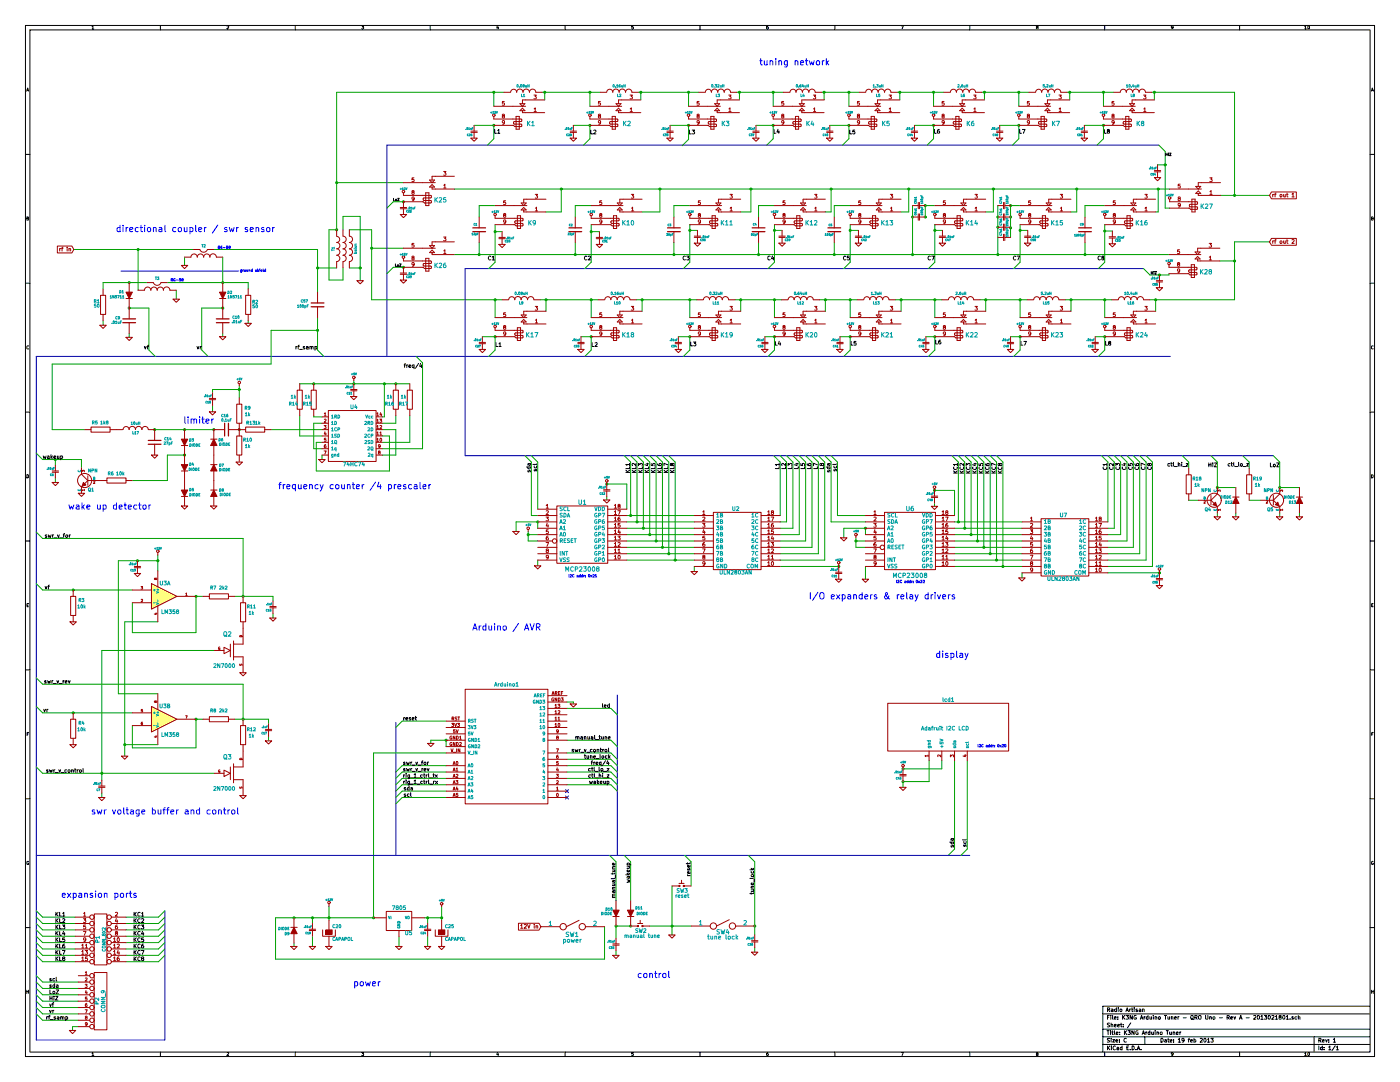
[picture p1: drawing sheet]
<svg xmlns="http://www.w3.org/2000/svg" width="279mm" height="216mm" viewBox="0 0 279 216" stroke-linecap="round" stroke-linejoin="round" font-family="sans-serif">
<g fill="none" stroke="#000" stroke-width=".2">
<path d="M5.1 5.1h269.2v205.7h-269.2zM5.3 18.2l.2-.6 .2 .6M5.4 18h.3M6 6h267.4v203.9h-267.4zM18.4 5.3l.1-.2v.7M18.4 5.8h.3M32 5.1v.9M45.3 5.2l.2-.1 .1 .2-.3 .5h.3M58.9 5.1v.9M72.2 5.1h.4l-.2 .3h.1v.3h-.3M85.9 5.1v.9M99.3 5.1l-.2 .5h.4"/>
<path d="M99.4 5.4v.4M112.8 5.1v.9M126.4 5.1h-.3v.3h.3v.3h-.3M139.7 5.1v.9M153.3 5.1l-.3 .2v.4h.3l-.1-.3-.2 .1M166.6 5.1v.9M179.9 5.1h.4l-.3 .7M193.5 5.1v.9M206.9 5.4l-.1-.1 .1-.2 .3 .1v.2a.25 .25 0 0 0-.3 .1 .25 .25 0 0 0 0 .3l.3-.1-.1-.3M220.5 5.1v.9M234.1 5.4l-.3 .1v-.3l.2-.1 .1 .2v.3l-.3 .2M247.4 5.1v.9"/>
<path d="M260.4 5.3l.2-.2v.7M260.4 5.8h.3M261 5.2l.1-.1a.29 .29 0 0 1 .3 .4 .29 .29 0 0 1-.4 .2zM273.7 18.2l.2-.6 .2 .6M273.7 18h.3M5.1 30.8h.9M273.4 30.8h.9M5.1 56.5h.9M5.4 43.6h.2l.1-.3h-.3v.6h.2l.1-.2-.1-.1M273.4 56.5h.9M273.7 43.6h.3v-.3h-.3v.6h.3l.1-.2-.2-.1M5.7 69.1a.28 .28 0 0 0-.4 .2 .28 .28 0 0 0 .4 .3"/>
<path d="M274.1 69.1a.28 .28 0 0 0-.4 .2 .28 .28 0 0 0 .4 .3M5.1 82.2h.9M5.4 94.7a.32 .32 0 0 1 .3 .3 .32 .32 0 0 1-.3 .4zM273.4 82.2h.9M273.7 94.7a.32 .32 0 0 1 .4 .3 .32 .32 0 0 1-.4 .4zM5.1 108h.9M273.4 108h.9M5.1 133.7h.9M5.4 120.7h.2M5.7 120.4h-.3v.7h.3M273.4 133.7h.9M273.7 120.7h.3"/>
<path d="M274.1 120.4h-.4v.7h.4M5.1 159.4h.9M5.4 146.5h.2M5.7 146.2h-.3v.6M273.4 159.4h.9M273.8 146.5h.2M274.1 146.2h-.3v.6M5.7 171.9a.28 .28 0 0 0-.4 .3 .28 .28 0 0 0 .4 .2l-.1-.2M189.5 168h.8M189.8 168.7l.1 .3 .2-.3h.2v.3M189.8 168v.2l.1 .2h.3l.1-.4M190 167.3l.1 .4 .2-.1v-.3"/>
<path d="M190.3 167.3l-.5 .1v.3M192.4 168.6v.3l.2-.3h.2v.3M192.4 167.9l-.1 .2 .2 .2 .3-.1v-.3M192.8 167.5l-.7 .1M274 171.9a.28 .28 0 0 0-.3 .3 .28 .28 0 0 0 .4 .2l-.1-.2M5.1 185.1h.9M5.3 197.6v.6M5.3 197.9h.4M5.7 197.6v.6M273.4 185.1h.9M273.7 197.9h.4M273.7 197.6v.6"/>
<path d="M274.1 197.6v.6M18.4 210.2l.1-.2v.6M18.4 210.6h.3M32 209.9v.9M45.3 210.1l.2-.1 .1 .2-.3 .4h.3M58.9 209.9v.9M72.2 210h.4l-.2 .2 .1 .1v.3h-.3M85.9 209.9v.9M99.3 210l-.2 .4h.4M99.4 210.2v.4M112.8 209.9v.9M126.4 210h-.3v.3h.3v.3h-.3"/>
<path d="M139.7 209.9v.9M153.3 210l-.3 .1v.4l.3 .1-.1-.4-.2 .2M166.6 209.9v.9M179.9 210h.4l-.3 .6M193.5 209.9v.9M206.9 210.3l-.1-.2 .1-.1 .3 .1v.1a.25 .25 0 0 0-.3 .1 .25 .25 0 0 0 0 .3h.3l-.1-.3M220.1 202.3h53.3M220.1 205.4h53.3M220.1 208.4h53.3M220.1 206.9h53.3M220.5 209.9v.9M220.9 205.7h.5"/>
<path d="M221 201.5h.4v-.3l-.4-.1v.8M221 208.7v.8M221 203h.3M221.1 209l.4 .5M221.1 205.7v.7M221.2 201.5l.3 .4M221.4 202.6h-.4v.8M221.4 207.2l-.4 .1a.32 .32 0 0 0 .4 .4v.2h-.4M221.4 204.2h-.4a.32 .32 0 0 0 .4 .4v.3h-.4M221.5 208.7l-.5 .5M221.6 205.7h.1M221.6 205.9v.5"/>
<path d="M221.7 202.6v.1M221.7 202.9v.5M221.8 207.2v.1M221.8 204.5l.2-.1 .1 .5M221.8 204.1v.8M221.8 207.4v.5M221.8 208.7v.1M221.8 201.4h.3v.5M221.8 209v.5M221.9 205.9h.3M222 205.7v.6l.2 .1M222 202.6l.2 .8"/>
<path d="M222.1 207.4h.4l-.4 .5h.4M222.1 201.5l-.3 .2 .1 .2 .2-.1M222.4 203.1h.4l-.1-.2-.3 .1v.3h.3M222.4 204.6h.4l-.1-.2-.3 .1v.4h.3M222.4 205.7l.1 .7M222.6 208.8a.34 .34 0 0 0-.5 .3 .34 .34 0 0 0 .5 .3M222.7 207.7l.4-.1-.1-.1-.3 .1v.3h.3M222.8 206.2l.3-.1v-.1h-.3v.4h.3M222.8 201.4l-.2-.1-.2 .2 .1 .3h.3M222.8 201.1v.8M222.9 209l.4 .1v.4h-.3l-.1-.3h.4M223.1 204.6h.3v-.2l-.3 .1v.4h.3"/>
<path d="M223.1 203.3v.1M223.1 202.9v.1M223.2 201.1v.1M223.2 201.3v.6M223.4 207.9h.1M223.4 207.5v.1M223.5 206.4h.1M223.5 206h.1M223.5 201.4h.4v.4h-.4zM223.6 204.4h.3M223.7 204.1v.7l.2 .1M223.9 208.7v.7h-.3v-.4h.3"/>
<path d="M224 202.6v.8M224.2 202.9l.3 .5M224.2 204.8v.1M224.2 204.4v.1M224.4 205.7v.7M224.5 202.6l-.5 .5M224.5 206l.4 .4M224.7 201.9l.3-.8 .2 .8M224.7 202.6h.5l-.2 .3 .2 .1v.3h-.5M224.8 201.6h.3M224.8 207.3a.34 .34 0 0 0-.5 .3 .34 .34 0 0 0 .5 .3M224.9 205.7l-.5 .4"/>
<path d="M224.9 209.1h.2M225.1 205.7h.5l-.3 .3h.2v.4h-.4M225.2 208.7h-.3v.8h.3M225.5 201.3v.6M225.6 209.4v.1M225.7 201.3l-.2 .2M225.7 204.1l-.7 1M225.8 201.3h.3M225.9 201.1v.7l.2 .1M225.9 208.7a.39 .39 0 0 1 .5 .4 .39 .39 0 0 1-.5 .4zM226 202.6v.8l-.5-.8v.8M226.3 205.7v.7l-.4-.7v.7"/>
<path d="M226.4 201.1v.1M226.4 201.3v.6M226.7 209.4v.1M226.7 202.7a.35 .35 0 0 0-.4 .3 .35 .35 0 0 0 .5 .3v-.2h-.2M227 209.5l.2-.8 .3 .8M227 201.4l-.3 .1 .3 .1v.2h-.3M227 209.3h.4M227.1 205.7a.35 .35 0 0 0-.4 .4 .35 .35 0 0 0 .4 .3v-.3h-.1M227.3 201.4h.3l.1 .5M227.6 203.4l.2-.8 .3 .8M227.6 203.2h.4M227.7 201.5l-.4 .2 .1 .2 .3-.1"/>
<path d="M227.7 209.4v.1M227.9 206.4l.3-.7 .2 .7M228 206.2h.4M228 201.4h.3l.1 .5M228 201.3v.6M228.3 202.9v.5M228.5 206.9v1.5M228.5 202.9l-.2 .1M228.7 205.9v.5M228.9 205.9l-.2 .2M229.1 202.6v.7h-.3v-.4h.3M229.5 202.9v.4h.3"/>
<path d="M229.5 205.7v.7h-.3v-.4h.3M229.8 202.9v.5M229.8 205.9l.1 .5h.3M230.2 202.6v.1M230.2 202.9v.5M230.2 205.9v.5M230.5 205.7h.1M230.5 202.9h.3l.1 .5M230.5 202.9v.5M230.5 205.9v.5M230.9 206h.3v.4M230.9 205.9v.5"/>
<path d="M231.2 202.9h.3v.4h-.3zM231.6 206h.3v.4h-.3zM231.7 207.2a.39 .39 0 0 1 .4 .4 .39 .39 0 0 1-.4 .3zM232.4 202.6h.4M232.5 207.5h.3v.4M232.6 202.6v.8M232.8 205.7h.4M232.8 207.6l-.4 .2 .1 .1h.3M233 205.7v.7M233 207.4h.3M233.1 202.9v.4h.3M233.1 207.2v.6l.2 .1"/>
<path d="M233.4 202.9v.5M233.4 205.9l.1 .5h.3M233.5 207.7l.4-.1v-.1l-.4 .1 .1 .3h.3M233.8 202.9h.2l.1 .5M233.8 202.9v.5M233.8 205.9v.5M234.1 210.3l-.3 .1v-.3l.2-.1 .1 .1v.4l-.3 .1M234.1 206h.3l.1 .4M234.1 205.9v.5M234.2 207.9h.1M234.2 207.5v.1M234.4 203.1h.4l-.1-.2-.3 .1v.3h.3"/>
<path d="M234.8 206.2l.3-.1v-.1h-.3v.4h.3M235.1 202.9v.5M235.1 207.4l.3-.2v.7M235.1 207.9h.5M235.3 202.9l-.2 .1M235.5 205.9v.5M235.7 205.9l-.2 .2M236.1 203.1h.6M236.3 207.5l-.4 .1v-.3l.3-.1 .1 .1v.5l-.4 .1M237.1 207.4h.3M237.4 207.2l-.2 .1v.6M237.6 207.7l.4-.1-.1-.1-.3 .1v.3h.3"/>
<path d="M237.8 203.2l.4 .3M238.3 207.5l.2-.1 .2 .2-.1 .3h-.3M238.3 207.2v.7M238.5 203h.3l.1-.3-.4-.1v.8M238.7 203l.2 .4M239.2 202.7l.2-.1 .3 .1-.1 .6h-.4zM239.5 207.3l.3-.1 .2 .2-.5 .5h.5M240.3 207.3l.1-.1a.35 .35 0 0 1 .3 .4 .35 .35 0 0 1-.4 .3zM240.6 202.6v.6l.2 .2 .3-.2v-.6M241 207.4l.2-.2v.7M241 207.9h.4M241.4 202.9h.3v.5"/>
<path d="M241.4 202.9v.5M241.7 207.2h.4l-.2 .3 .2 .1v.3h-.4M242.1 202.9h.3v.4h-.3zM243.4 203.1h.6M244.9 203h.4v-.3l-.4-.1v.8M245.1 203l.2 .4M245.6 203.1h.4l-.1-.2-.3 .1 .1 .3h.2M246.2 202.9l.2 .5 .2-.5M247.4 203.4l.2-.8 .3 .8M247.4 209.9v.9M247.4 203.2h.4M248.7 203.1h.6"/>
<path d="M250.2 202.7l.3-.1 .1 .2-.4 .6h.4M251 202.7l.1-.1a.35 .35 0 0 1 .3 .4 .35 .35 0 0 1-.4 .3zM251.6 202.8l.3-.2v.8M251.6 203.4h.5M252.3 202.6h.5l-.2 .3 .2 .1v.3h-.5M253.2 202.7l.1-.1a.35 .35 0 0 1 .2 .4 .35 .35 0 0 1-.3 .3zM253.8 202.7l.3-.1 .2 .2-.5 .6h.5M254.5 202.8l.3-.2v.8M254.5 203.4h.5M255.4 202.9l-.1-.1 .1-.2 .3 .1v.2a.3 .3 0 0 0-.4 .1 .3 .3 0 0 0 0 .3h.4v-.2l-.2-.2M256.1 202.7l.1-.1a.35 .35 0 0 1 .2 .4 .35 .35 0 0 1-.3 .3zM256.7 202.8l.2-.2v.8"/>
<path d="M256.7 203.4h.4M257.5 203.3v.1M258.1 202.9l-.3 .1 .3 .2v.1h-.3M258.8 202.9h-.2l-.2 .1 .1 .3h.3M259.1 202.9h.3v.5M259.1 202.6v.8M260.4 210.2l.2-.2v.6M260.4 210.6h.3M261 210.1l.1-.1a.29 .29 0 0 1 .3 .3 .29 .29 0 0 1-.4 .3zM262.3 206.9v3M263.2 207.6h.4v-.3l-.4-.1v.7M263.2 208.7v.8"/>
<path d="M263.4 207.6l.2 .3M263.9 208.7v.7h-.3v-.4h.3M263.9 207.7l.4-.1-.1-.1-.3 .1 .1 .3h.2M264.2 209.4v.1M264.2 209v.1M264.5 207.4l.2 .5 .2-.5M265.2 208.9l.2-.2v.8M265.2 209.5h.4M265.2 207.9h.1M265.2 207.5v.1M266.1 207.4l.2-.2v.7M266.1 207.9h.4"/>
<path d="M266.5 208.7l-.7 1M266.7 208.9l.2-.2v.8M266.7 209.5h.4M273.4 200.8h-53.3v9.1"/>
<circle cx="237.9" cy="203" r=".36"/>
</g>
<g fill="none" stroke="#00f" stroke-width=".2">
<path d="M113.5 114.6v.5M113.8 114.7l.1-.1 .1 .2-.3 .3h.3M114.5 114.7a.22 .22 0 0 0-.3 .2 .22 .22 0 0 0 .3 .2M115.2 114.8h.1l.1 .3M115.4 114.9l-.3 .1 .3 .1M115.8 114.8l-.2 .1v.2h.2M115.8 114.6v.5M116.3 114.8l-.3 .1 .1 .2h.2M116.3 114.6v.5M116.5 114.8v.3M116.7 114.8l-.2 .1M116.8 115.1h.1"/>
<path d="M116.8 114.8v.1M117.5 114.7h.2l-.1 .4-.1-.1zM117.9 114.8l.3 .3M118.2 114.8l-.3 .3M118.3 114.7l.2-.1 .1 .2-.3 .3h.3M118.8 114.8l.1-.2v.5M118.8 115.1h.3M178.9 115.8v.5M179.2 115.8h.1l.1 .1-.3 .4h.3M179.9 115.8a.22 .22 0 0 0-.3 .2 .22 .22 0 0 0 .3 .2M180.6 116h.1l.1 .3M180.8 116.1l-.3 .1 .3 .1"/>
<path d="M181.2 116h-.2v.3h.2M181.2 115.8v.5M181.7 116h-.3l.1 .3h.2M181.7 115.8v.5M181.9 116v.3M182.1 116h-.2M182.2 116.2v.1M182.2 116h.1M182.9 115.8l.2 .1-.1 .4-.1-.1zM183.3 116l.3 .3M183.6 116l-.3 .3M183.7 115.8h.2l.1 .1-.3 .4h.3"/>
<path d="M184.2 115.8h.2l.1 .1-.3 .4h.3M195.2 148.5v.5M195.4 148.6l.2-.1 .1 .2-.3 .3h.3M196.2 148.6a.22 .22 0 0 0-.3 .2 .22 .22 0 0 0 .3 .2M196.8 148.7l.2 .1v.2h-.1l-.1-.1 .2-.1M197.5 148.5v.5h-.2v-.3h.2M197.9 148.5v.5h-.2v-.3h.2M198.2 148.7v.3M198.3 148.7l-.1 .1M198.5 149h.1M198.5 148.7v.1M199.2 148.6h.2l-.1 .4-.2-.1z"/>
<path d="M199.6 148.7l.2 .3M199.8 148.7l-.2 .3M200 148.6l.2-.1 .1 .2-.3 .3h.3M200.5 148.6h.2l-.1 .4-.1-.1z"/>
</g>
<path d="M190.5 151.8v17.6l-1.3 1.3" fill="none" stroke="#00a000" stroke-width=".2"/>
<circle cx="180.2" cy="156" r=".2" fill="#00a000"/>
<circle cx="180.2" cy="156" r=".2" fill="none" stroke="#00a000" stroke-width=".2"/>
<circle cx="180.2" cy="153.4" r=".2" fill="#00a000"/>
<g fill="none" stroke="#00a000" stroke-width=".2">
<path d="M185.4 151.8v4.2h-5.2M188 151.8v1.6h-7.8"/>
<circle cx="180.2" cy="153.4" r=".2"/>
</g>
<circle cx="11" cy="91.7" r=".2" fill="#00a000"/>
<g fill="none" stroke="#00a000" stroke-width=".2">
<path d="M11 91.7v1.1M125.9 172v7.7M137.9 172v4.8M74.5 183.1h-19.5v8.3h65.7v-6.5M122.9 184.8h3M122.9 189.7v.9M129.7 184.8h8.2M150.6 189.1v.9"/>
<circle cx="11" cy="91.7" r=".2"/>
</g>
<circle cx="85.3" cy="183.1" r=".2" fill="#00a000"/>
<g fill="none" stroke="#00a000" stroke-width=".2">
<path d="M84.7 183.1h3.4M85.3 183.1v1.2"/>
<circle cx="85.3" cy="183.1" r=".2"/>
</g>
<circle cx="74.5" cy="183.1" r=".2" fill="#00a000"/>
<g fill="none" stroke="#00a000" stroke-width=".2">
<path d="M80.3 156.6h8.7M89 147.7v1.3M113.2 147.7h8.7M113.2 140.1h1.2v.4M113.2 155.3h8.7M113.2 141.4h8.7M113.2 156.6h8.7M113.2 150.2h8.7M62.4 186.8v2M65.7 180.8v2.8M65.7 188.7v.1"/>
<circle cx="74.5" cy="183.1" r=".2"/>
</g>
<circle cx="246.4" cy="52.1" r=".2" fill="#00a000"/>
<g fill="none" stroke="#00a000" stroke-width=".2">
<path d="M243.5 52.1h2.9M218.6 67.2h1.9"/>
<circle cx="246.4" cy="52.1" r=".2"/>
</g>
<circle cx="220.5" cy="67.2" r=".2" fill="#00a000"/>
<circle cx="220.5" cy="67.2" r=".2" fill="none" stroke="#00a000" stroke-width=".2"/>
<circle cx="203.6" cy="67.2" r=".2" fill="#00a000"/>
<g fill="none" stroke="#00a000" stroke-width=".2">
<path d="M201.7 67.2h1.9"/>
<circle cx="203.6" cy="67.2" r=".2"/>
</g>
<circle cx="186.6" cy="67.2" r=".2" fill="#00a000"/>
<g fill="none" stroke="#00a000" stroke-width=".2">
<path d="M167.6 67.2h2.1M184.8 67.2h1.8"/>
<circle cx="186.6" cy="67.2" r=".2"/>
</g>
<circle cx="169.7" cy="67.2" r=".2" fill="#00a000"/>
<circle cx="169.7" cy="67.2" r=".2" fill="none" stroke="#00a000" stroke-width=".2"/>
<circle cx="137.7" cy="67.2" r=".2" fill="#00a000"/>
<circle cx="137.7" cy="67.2" r=".2" fill="none" stroke="#00a000" stroke-width=".2"/>
<circle cx="154.6" cy="67.2" r=".2" fill="#00a000"/>
<g fill="none" stroke="#00a000" stroke-width=".2">
<path d="M74.2 45.8v14M98.8 67.2v2.7M118 67.2v2.7M135.4 67.2h2.3M152.7 67.2h1.9"/>
<circle cx="154.6" cy="67.2" r=".2"/>
</g>
<circle cx="232.5" cy="32.9" r=".2" fill="#00a000"/>
<g fill="none" stroke="#00a000" stroke-width=".2">
<path d="M232.5 30.2v11.3"/>
<circle cx="232.5" cy="32.9" r=".2"/>
</g>
<circle cx="231.4" cy="54.9" r=".2" fill="#00a000"/>
<g fill="none" stroke="#00a000" stroke-width=".2">
<path d="M95.6 41h3.2M134.5 41h3.2M154.6 44.8v7.5M166.5 41h3.2M169.7 44.8v7.5M203.6 44.8v7.5M233.3 54.6v.3"/>
<circle cx="231.4" cy="54.9" r=".2"/>
</g>
<path d="M92.8 53.6h135.4" fill="none" stroke="#0000c0" stroke-width=".2"/>
<circle cx="118" cy="46.2" r=".2" fill="#00a000"/>
<g fill="none" stroke="#00a000" stroke-width=".2">
<path d="M112 37.7v4.6M149.9 37.7v4.6M181.4 37.7v4.6M214.9 37.7v4.6M231 32.9h1.5M232.5 41.5h.9"/>
<circle cx="118" cy="46.2" r=".2"/>
</g>
<circle cx="199.1" cy="50.8" r=".2" fill="#00a000"/>
<g fill="none" stroke="#00a000" stroke-width=".2">
<path d="M216.5 48.4v2.4"/>
<circle cx="199.1" cy="50.8" r=".2"/>
</g>
<circle cx="166.5" cy="50.8" r=".2" fill="#00a000"/>
<g fill="none" stroke="#00a000" stroke-width=".2">
<path d="M182.1 41v9.8"/>
<circle cx="166.5" cy="50.8" r=".2"/>
</g>
<circle cx="134.5" cy="50.8" r=".2" fill="#00a000"/>
<g fill="none" stroke="#00a000" stroke-width=".2">
<path d="M151.4 48.4v2.4"/>
<circle cx="134.5" cy="50.8" r=".2"/>
</g>
<circle cx="95.6" cy="50.8" r=".2" fill="#00a000"/>
<g fill="none" stroke="#00a000" stroke-width=".2">
<path d="M114.8 48.4v2.4"/>
<circle cx="95.6" cy="50.8" r=".2"/>
</g>
<circle cx="74.2" cy="49.5" r=".2" fill="#00a000"/>
<circle cx="74.2" cy="49.5" r=".2" fill="none" stroke="#00a000" stroke-width=".2"/>
<circle cx="98.8" cy="46.2" r=".2" fill="#00a000"/>
<g fill="none" stroke="#00a000" stroke-width=".2">
<path d="M94.6 25h4M117.7 25v2.7M133.7 25h3.7M154.3 25v2.7M169.4 25v2.7M182.5 25h3.8M203.3 25v2.7M216.4 25h3.8M74.2 49.5h6.3M98.8 46.2h1.4"/>
<circle cx="98.8" cy="46.2" r=".2"/>
</g>
<circle cx="80.5" cy="53.3" r=".2" fill="#00a000"/>
<circle cx="80.5" cy="53.3" r=".2" fill="none" stroke="#00a000" stroke-width=".2"/>
<circle cx="80.5" cy="40.3" r=".2" fill="#00a000"/>
<g fill="none" stroke="#00a000" stroke-width=".2">
<path d="M100.6 18.4h-33.4v27.4M78.5 40.3h2M237.2 92.2v1.3M237.2 99.8h1.9M243 92.2v5.1h3.6M255.4 92.2v5.1M48.5 107.4v11.6M243 102.4v.7M259.3 102.4v.7M8.5 136.5h40v7M53.6 143.5v.9M53.6 146.9v.9"/>
<path d="M80.3 157.9h8.7M80.3 152.8h8.7"/>
<circle cx="80.5" cy="40.3" r=".2"/>
</g>
<path d="M92.8 90.9h161.3" fill="none" stroke="#0000c0" stroke-width=".2"/>
<circle cx="48.5" cy="119" r=".2" fill="#00a000"/>
<g fill="none" stroke="#00a000" stroke-width=".2">
<path d="M23.6 111.9v26.5h7.9M46.9 119h7.6v.9M20.3 129.8v25.9M8.5 154.3h34.3M20.3 158.2v.9"/>
<circle cx="48.5" cy="119" r=".2"/>
</g>
<circle cx="27.4" cy="111.9" r=".2" fill="#00a000"/>
<circle cx="27.4" cy="111.9" r=".2" fill="none" stroke="#00a000" stroke-width=".2"/>
<circle cx="14.6" cy="142.2" r=".2" fill="#00a000"/>
<circle cx="14.6" cy="142.2" r=".2" fill="none" stroke="#00a000" stroke-width=".2"/>
<circle cx="14.6" cy="117.7" r=".2" fill="#00a000"/>
<circle cx="14.6" cy="117.7" r=".2" fill="none" stroke="#00a000" stroke-width=".2"/>
<circle cx="39.1" cy="119" r=".2" fill="#00a000"/>
<circle cx="39.1" cy="119" r=".2" fill="none" stroke="#00a000" stroke-width=".2"/>
<circle cx="39.1" cy="143.5" r=".2" fill="#00a000"/>
<g fill="none" stroke="#00a000" stroke-width=".2">
<path d="M84.3 72.4v17.1M64.3 90.8v.9M76.3 85.7h2.7v5.1h-2.7M31.5 110.7v3.2M40.5 119h-1.4v7.2h-12.7v-5.9M24.9 124.1h6.6M24.9 148.6h6.6"/>
<circle cx="39.1" cy="143.5" r=".2"/>
</g>
<circle cx="79" cy="76.6" r=".2" fill="#00a000"/>
<g fill="none" stroke="#00a000" stroke-width=".2">
<path d="M76.7 76.6v6.6h-.4M81.8 82.9v5.4h-5.5"/>
<circle cx="79" cy="76.6" r=".2"/>
</g>
<circle cx="62.6" cy="76.6" r=".2" fill="#00a000"/>
<g fill="none" stroke="#00a000" stroke-width=".2">
<path d="M40.3 61.5v8.4M47.8 77v2.4M36.8 90.8h-3.4v5.1h-7M42.4 80.9v1.3M62.6 82.9v.3h1.7M106 92.2v10.7h1.3M221.1 114.3h10.3"/>
<circle cx="62.6" cy="76.6" r=".2"/>
</g>
<path d="M7.2 71.1v136.4h25.7v-25.8" fill="none" stroke="#0000c0" stroke-width=".2"/>
<circle cx="63.4" cy="53.5" r=".2" fill="#00a000"/>
<g fill="none" stroke="#00a000" stroke-width=".2">
<path d="M63.4 53.5h3.8"/>
<circle cx="63.4" cy="53.5" r=".2"/>
</g>
<circle cx="154.6" cy="46" r=".2" fill="#00a000"/>
<g fill="none" stroke="#00a000" stroke-width=".2">
<path d="M154.6 46h1.5"/>
<circle cx="154.6" cy="46" r=".2"/>
</g>
<circle cx="186.6" cy="46" r=".2" fill="#00a000"/>
<g fill="none" stroke="#00a000" stroke-width=".2">
<path d="M186.6 46h1.5"/>
<circle cx="186.6" cy="46" r=".2"/>
</g>
<circle cx="220.5" cy="46.1" r=".2" fill="#00a000"/>
<g fill="none" stroke="#00a000" stroke-width=".2">
<path d="M137.7 46h1.5M220.5 46.1h1.5"/>
<circle cx="220.5" cy="46.1" r=".2"/>
</g>
<circle cx="220.2" cy="25" r=".2" fill="#00a000"/>
<circle cx="220.2" cy="25" r=".2" fill="none" stroke="#00a000" stroke-width=".2"/>
<circle cx="186.3" cy="25" r=".2" fill="#00a000"/>
<circle cx="186.3" cy="25" r=".2" fill="none" stroke="#00a000" stroke-width=".2"/>
<circle cx="203.3" cy="25" r=".2" fill="#00a000"/>
<circle cx="203.3" cy="25" r=".2" fill="none" stroke="#00a000" stroke-width=".2"/>
<circle cx="169.4" cy="25" r=".2" fill="#00a000"/>
<circle cx="169.4" cy="25" r=".2" fill="none" stroke="#00a000" stroke-width=".2"/>
<circle cx="154.3" cy="25" r=".2" fill="#00a000"/>
<g fill="none" stroke="#00a000" stroke-width=".2">
<path d="M167.1 92.2v10.7M191.3 92.2v11.9M193.8 92.2v14.5M196.3 92.2v17M198.9 92.2v19.6M221.1 92.2v11.9M223.6 92.2v14.5h-2.5M227.5 92.2v18.3M230 92.2v20.8M221.1 111.8h7.6M221.1 109.2h5.1M8.5 199.8h7.1"/>
<path d="M8.5 197.2h7.1M8.5 190.6h6.5M8.5 188.1h6.5M8.5 185.5h6.5M8.5 183h6.5M25.1 190.6h6.5M25.1 188.1h6.5M25.1 185.5h6.5M25.1 183h6.5M8.5 202.3h7.1M15.6 204.9h-1.1v.7"/>
<circle cx="154.3" cy="25" r=".2"/>
</g>
<circle cx="198.9" cy="111.8" r=".2" fill="#00a000"/>
<circle cx="198.9" cy="111.8" r=".2" fill="none" stroke="#00a000" stroke-width=".2"/>
<circle cx="196.3" cy="109.2" r=".2" fill="#00a000"/>
<circle cx="196.3" cy="109.2" r=".2" fill="none" stroke="#00a000" stroke-width=".2"/>
<circle cx="193.8" cy="106.7" r=".2" fill="#00a000"/>
<g fill="none" stroke="#00a000" stroke-width=".2">
<path d="M204 114.3v1"/>
<circle cx="193.8" cy="106.7" r=".2"/>
</g>
<circle cx="191.3" cy="104.1" r=".2" fill="#00a000"/>
<circle cx="191.3" cy="104.1" r=".2" fill="none" stroke="#00a000" stroke-width=".2"/>
<circle cx="231.4" cy="114.3" r=".2" fill="#00a000"/>
<g fill="none" stroke="#00a000" stroke-width=".2">
<path d="M170.8 108h1.9M186.5 100.4v.6M190.5 111.8h13.5M190.5 109.2h13.5M190.5 106.7h13.5M190.5 104.1h13.5"/>
<circle cx="231.4" cy="114.3" r=".2"/>
</g>
<circle cx="172.7" cy="105.4" r=".2" fill="#00a000"/>
<g fill="none" stroke="#00a000" stroke-width=".2">
<path d="M170.8 107.3v1.9h1.9M172.7 106.7v-1.3h-4.3v1.9M190.5 105.4h13.5M190.5 108h13.5M190.5 110.5h13.5M190.5 113h13.5"/>
<circle cx="172.7" cy="105.4" r=".2"/>
</g>
<circle cx="170.8" cy="107.9" r=".2" fill="#00a000"/>
<g fill="none" stroke="#00a000" stroke-width=".2">
<path d="M186.5 97.9h4v5"/>
<circle cx="170.8" cy="107.9" r=".2"/>
</g>
<circle cx="186.5" cy="97.9" r=".2" fill="#00a000"/>
<circle cx="186.5" cy="97.9" r=".2" fill="none" stroke="#00a000" stroke-width=".2"/>
<circle cx="192.5" cy="105.4" r=".2" fill="#00a000"/>
<circle cx="192.5" cy="105.4" r=".2" fill="none" stroke="#00a000" stroke-width=".2"/>
<circle cx="195.1" cy="107.9" r=".2" fill="#00a000"/>
<circle cx="195.1" cy="107.9" r=".2" fill="none" stroke="#00a000" stroke-width=".2"/>
<circle cx="197.6" cy="110.5" r=".2" fill="#00a000"/>
<circle cx="197.6" cy="110.5" r=".2" fill="none" stroke="#00a000" stroke-width=".2"/>
<circle cx="200.2" cy="113" r=".2" fill="#00a000"/>
<g fill="none" stroke="#00a000" stroke-width=".2">
<path d="M157 92.2v11.9h-1.3M159.5 92.2v14.5h-3.8M162.1 92.2v17h-6.4M164.6 92.2v19.6h-8.9M221.1 105.4h1.3M221.1 108h3.8M221.1 110.5h6.4M221.1 113h8.9"/>
<circle cx="200.2" cy="113" r=".2"/>
</g>
<circle cx="134.7" cy="111.8" r=".2" fill="#00a000"/>
<g fill="none" stroke="#00a000" stroke-width=".2">
<path d="M134.7 92.2v19.6"/>
<circle cx="134.7" cy="111.8" r=".2"/>
</g>
<circle cx="132.2" cy="109.2" r=".2" fill="#00a000"/>
<g fill="none" stroke="#00a000" stroke-width=".2">
<path d="M132.2 92.2v17"/>
<circle cx="132.2" cy="109.2" r=".2"/>
</g>
<circle cx="129.7" cy="106.7" r=".2" fill="#00a000"/>
<g fill="none" stroke="#00a000" stroke-width=".2">
<path d="M129.7 92.2v14.5"/>
<circle cx="129.7" cy="106.7" r=".2"/>
</g>
<circle cx="127.1" cy="104.1" r=".2" fill="#00a000"/>
<g fill="none" stroke="#00a000" stroke-width=".2">
<path d="M127.1 92.2v11.9M155.7 113h11.7"/>
<circle cx="127.1" cy="104.1" r=".2"/>
</g>
<circle cx="121.1" cy="96.6" r=".2" fill="#00a000"/>
<g fill="none" stroke="#00a000" stroke-width=".2">
<path d="M121.1 96.6h4v5"/>
<circle cx="121.1" cy="96.6" r=".2"/>
</g>
<circle cx="105.4" cy="106.7" r=".2" fill="#00a000"/>
<g fill="none" stroke="#00a000" stroke-width=".2">
<path d="M105.4 106v2h1.9M107.3 104.1h-4.3v1.9M107.3 111.8v1.1M125.1 111.8h13.5M125.1 109.2h13.5M125.1 106.7h13.5M125.1 104.1h13.5"/>
<circle cx="105.4" cy="106.7" r=".2"/>
</g>
<circle cx="25.8" cy="56.4" r=".2" fill="#00a000"/>
<g fill="none" stroke="#00a000" stroke-width=".2">
<path d="M29.3 56.4h-8.7v1.3M33.4 56.4h16.1v1.3M25.8 66.5v.8"/>
<circle cx="25.8" cy="56.4" r=".2"/>
</g>
<circle cx="44.5" cy="56.4" r=".2" fill="#00a000"/>
<g fill="none" stroke="#00a000" stroke-width=".2">
<path d="M36.8 51.3v1.7"/>
<circle cx="44.5" cy="56.4" r=".2"/>
</g>
<path d="M24.1 54.1h23.5" fill="none" stroke="#00f" stroke-width=".2"/>
<circle cx="27.6" cy="49.8" r=".2" fill="#00a000"/>
<g fill="none" stroke="#00a000" stroke-width=".2">
<path d="M27.6 49.8v8.1"/>
<circle cx="27.6" cy="49.8" r=".2"/>
</g>
<circle cx="71.9" cy="53.5" r=".2" fill="#00a000"/>
<g fill="none" stroke="#00a000" stroke-width=".2">
<path d="M71.9 43.2v12.8"/>
<circle cx="71.9" cy="53.5" r=".2"/>
</g>
<circle cx="67.2" cy="45.8" r=".2" fill="#00a000"/>
<g fill="none" stroke="#00a000" stroke-width=".2">
<path d="M69.7 53.5h2.2M71.9 43.2h-3.4v2.6"/>
<circle cx="67.2" cy="45.8" r=".2"/>
</g>
<circle cx="98.6" cy="18.4" r=".2" fill="#00a000"/>
<circle cx="98.6" cy="18.4" r=".2" fill="none" stroke="#00a000" stroke-width=".2"/>
<circle cx="112" cy="37.7" r=".2" fill="#00a000"/>
<circle cx="112" cy="37.7" r=".2" fill="none" stroke="#00a000" stroke-width=".2"/>
<circle cx="149.9" cy="37.7" r=".2" fill="#00a000"/>
<g fill="none" stroke="#00a000" stroke-width=".2">
<path d="M128.1 42.3h3.6"/>
<circle cx="149.9" cy="37.7" r=".2"/>
</g>
<circle cx="181.4" cy="37.7" r=".2" fill="#00a000"/>
<g fill="none" stroke="#00a000" stroke-width=".2">
<path d="M98.8 59.8v3.6M164.7 42.3h1.2"/>
<circle cx="181.4" cy="37.7" r=".2"/>
</g>
<circle cx="118" cy="59.8" r=".2" fill="#00a000"/>
<g fill="none" stroke="#00a000" stroke-width=".2">
<path d="M118 59.8v3.6"/>
<circle cx="118" cy="59.8" r=".2"/>
</g>
<circle cx="128.1" cy="59.8" r=".2" fill="#00a000"/>
<g fill="none" stroke="#00a000" stroke-width=".2">
<path d="M127 59.8h12.1M128.1 59.8v2.3"/>
<circle cx="128.1" cy="59.8" r=".2"/>
</g>
<circle cx="154.6" cy="59.8" r=".2" fill="#00a000"/>
<g fill="none" stroke="#00a000" stroke-width=".2">
<path d="M154.6 59.8v3.6"/>
<circle cx="154.6" cy="59.8" r=".2"/>
</g>
<circle cx="164.7" cy="59.8" r=".2" fill="#00a000"/>
<g fill="none" stroke="#00a000" stroke-width=".2">
<path d="M163.6 59.8h7.5M164.7 59.8v2.3"/>
<circle cx="164.7" cy="59.8" r=".2"/>
</g>
<circle cx="117.7" cy="18.4" r=".2" fill="#00a000"/>
<g fill="none" stroke="#00a000" stroke-width=".2">
<path d="M117.7 18.4v2.8"/>
<circle cx="117.7" cy="18.4" r=".2"/>
</g>
<circle cx="127.9" cy="18.4" r=".2" fill="#00a000"/>
<g fill="none" stroke="#00a000" stroke-width=".2">
<path d="M127.4 18.4h12M127.9 18.4v1.5"/>
<circle cx="127.9" cy="18.4" r=".2"/>
</g>
<circle cx="154.3" cy="18.4" r=".2" fill="#00a000"/>
<g fill="none" stroke="#00a000" stroke-width=".2">
<path d="M154.3 18.4v2.8"/>
<circle cx="154.3" cy="18.4" r=".2"/>
</g>
<circle cx="164.5" cy="18.4" r=".2" fill="#00a000"/>
<g fill="none" stroke="#00a000" stroke-width=".2">
<path d="M164 18.4h7.5M164.5 18.4v1.5"/>
<circle cx="164.5" cy="18.4" r=".2"/>
</g>
<circle cx="179.8" cy="59.8" r=".2" fill="#00a000"/>
<g fill="none" stroke="#00a000" stroke-width=".2">
<path d="M178.7 59.8h9.3M179.8 59.8v2.3"/>
<circle cx="179.8" cy="59.8" r=".2"/>
</g>
<circle cx="186.3" cy="18.4" r=".2" fill="#00a000"/>
<g fill="none" stroke="#00a000" stroke-width=".2">
<path d="M186.3 18.4v2.8"/>
<circle cx="186.3" cy="18.4" r=".2"/>
</g>
<circle cx="198.2" cy="37.7" r=".2" fill="#00a000"/>
<g fill="none" stroke="#00a000" stroke-width=".2">
<path d="M179.8 42.3h1.6M216.5 41v2.3"/>
<circle cx="198.2" cy="37.7" r=".2"/>
</g>
<circle cx="203.6" cy="59.8" r=".2" fill="#00a000"/>
<g fill="none" stroke="#00a000" stroke-width=".2">
<path d="M203.6 59.8v3.6"/>
<circle cx="203.6" cy="59.8" r=".2"/>
</g>
<circle cx="196.5" cy="18.4" r=".2" fill="#00a000"/>
<g fill="none" stroke="#00a000" stroke-width=".2">
<path d="M196 18.4h9.4M196.5 18.4v1.5M184.7 41v2.3M201.7 41h1.9"/>
<circle cx="196.5" cy="18.4" r=".2"/>
</g>
<circle cx="213.7" cy="59.8" r=".2" fill="#00a000"/>
<g fill="none" stroke="#00a000" stroke-width=".2">
<path d="M213.7 59.8v2.3"/>
<circle cx="213.7" cy="59.8" r=".2"/>
</g>
<circle cx="230.6" cy="59.8" r=".2" fill="#00a000"/>
<g fill="none" stroke="#00a000" stroke-width=".2">
<path d="M213.7 42.3h1.2M230.6 59.8v2.3"/>
<circle cx="230.6" cy="59.8" r=".2"/>
</g>
<circle cx="220.2" cy="18.4" r=".2" fill="#00a000"/>
<g fill="none" stroke="#00a000" stroke-width=".2">
<path d="M220.2 18.4v2.8M246.4 48.3h7"/>
<circle cx="220.2" cy="18.4" r=".2"/>
</g>
<circle cx="230.4" cy="18.4" r=".2" fill="#00a000"/>
<g fill="none" stroke="#00a000" stroke-width=".2">
<path d="M230.4 18.4v1.5"/>
<circle cx="230.4" cy="18.4" r=".2"/>
</g>
<circle cx="246.4" cy="39" r=".2" fill="#00a000"/>
<g fill="none" stroke="#00a000" stroke-width=".2">
<path d="M213 18.4h9.3M213.5 18.4v1.5"/>
<circle cx="246.4" cy="39" r=".2"/>
</g>
<circle cx="213.5" cy="18.4" r=".2" fill="#00a000"/>
<g fill="none" stroke="#00a000" stroke-width=".2">
<path d="M212.6 59.8h9.3M220.5 59.8v3.6M229.5 59.8h16.9"/>
<circle cx="213.5" cy="18.4" r=".2"/>
</g>
<circle cx="220.5" cy="59.8" r=".2" fill="#00a000"/>
<g fill="none" stroke="#00a000" stroke-width=".2">
<path d="M201.7 41v6.4M216.5 41h4"/>
<circle cx="220.5" cy="59.8" r=".2"/>
</g>
<circle cx="201.7" cy="41" r=".2" fill="#00a000"/>
<circle cx="201.7" cy="41" r=".2" fill="none" stroke="#00a000" stroke-width=".2"/>
<circle cx="201.7" cy="43.3" r=".2" fill="#00a000"/>
<circle cx="201.7" cy="43.3" r=".2" fill="none" stroke="#00a000" stroke-width=".2"/>
<circle cx="201.7" cy="45.5" r=".2" fill="#00a000"/>
<circle cx="201.7" cy="45.5" r=".2" fill="none" stroke="#00a000" stroke-width=".2"/>
<circle cx="199.1" cy="43.3" r=".2" fill="#00a000"/>
<circle cx="199.1" cy="43.3" r=".2" fill="none" stroke="#00a000" stroke-width=".2"/>
<circle cx="199.1" cy="45.3" r=".2" fill="#00a000"/>
<circle cx="199.1" cy="45.3" r=".2" fill="none" stroke="#00a000" stroke-width=".2"/>
<circle cx="182.1" cy="43.3" r=".2" fill="#00a000"/>
<circle cx="182.1" cy="43.3" r=".2" fill="none" stroke="#00a000" stroke-width=".2"/>
<circle cx="184.7" cy="43.3" r=".2" fill="#00a000"/>
<circle cx="184.7" cy="43.3" r=".2" fill="none" stroke="#00a000" stroke-width=".2"/>
<circle cx="184.7" cy="41" r=".2" fill="#00a000"/>
<g fill="none" stroke="#00a000" stroke-width=".2">
<path d="M184.7 41h1.9M196.7 42.3h1.5"/>
<circle cx="184.7" cy="41" r=".2"/>
</g>
<circle cx="214.9" cy="37.7" r=".2" fill="#00a000"/>
<g fill="none" stroke="#00a000" stroke-width=".2">
<path d="M203.3 18.4v2.8"/>
<circle cx="214.9" cy="37.7" r=".2"/>
</g>
<circle cx="203.3" cy="18.4" r=".2" fill="#00a000"/>
<g fill="none" stroke="#00a000" stroke-width=".2">
<path d="M195.6 59.8h9.4M196.7 59.8v2.3"/>
<circle cx="203.3" cy="18.4" r=".2"/>
</g>
<circle cx="196.7" cy="59.8" r=".2" fill="#00a000"/>
<g fill="none" stroke="#00a000" stroke-width=".2">
<path d="M179.1 18.4h9.2M179.6 18.4v1.5"/>
<circle cx="196.7" cy="59.8" r=".2"/>
</g>
<circle cx="179.6" cy="18.4" r=".2" fill="#00a000"/>
<g fill="none" stroke="#00a000" stroke-width=".2">
<path d="M186.6 59.8v3.6"/>
<circle cx="179.6" cy="18.4" r=".2"/>
</g>
<circle cx="186.6" cy="59.8" r=".2" fill="#00a000"/>
<g fill="none" stroke="#00a000" stroke-width=".2">
<path d="M169.4 18.4v2.8M95.6 41v2.3M114.8 41v2.3M134.5 41v2.3M151.4 41v2.3M166.5 41v2.3"/>
<circle cx="186.6" cy="59.8" r=".2"/>
</g>
<circle cx="169.4" cy="18.4" r=".2" fill="#00a000"/>
<g fill="none" stroke="#00a000" stroke-width=".2">
<path d="M147.1 18.4h9.2M147.6 18.4v1.5"/>
<circle cx="169.4" cy="18.4" r=".2"/>
</g>
<circle cx="147.6" cy="18.4" r=".2" fill="#00a000"/>
<g fill="none" stroke="#00a000" stroke-width=".2">
<path d="M137.4 18.4v2.8"/>
<circle cx="147.6" cy="18.4" r=".2"/>
</g>
<circle cx="137.4" cy="18.4" r=".2" fill="#00a000"/>
<g fill="none" stroke="#00a000" stroke-width=".2">
<path d="M108.2 18.4h11.6M108.7 18.4v1.5"/>
<circle cx="137.4" cy="18.4" r=".2"/>
</g>
<circle cx="108.7" cy="18.4" r=".2" fill="#00a000"/>
<g fill="none" stroke="#00a000" stroke-width=".2">
<path d="M169.7 59.8v3.6"/>
<circle cx="108.7" cy="18.4" r=".2"/>
</g>
<circle cx="169.7" cy="59.8" r=".2" fill="#00a000"/>
<g fill="none" stroke="#00a000" stroke-width=".2">
<path d="M146.7 59.8h9.3M147.8 59.8v2.3"/>
<circle cx="169.7" cy="59.8" r=".2"/>
</g>
<circle cx="147.8" cy="59.8" r=".2" fill="#00a000"/>
<g fill="none" stroke="#00a000" stroke-width=".2">
<path d="M137.7 59.8v3.6"/>
<circle cx="147.8" cy="59.8" r=".2"/>
</g>
<circle cx="137.7" cy="59.8" r=".2" fill="#00a000"/>
<g fill="none" stroke="#00a000" stroke-width=".2">
<path d="M107.8 59.8h11.6M109 59.8v2.3"/>
<circle cx="137.7" cy="59.8" r=".2"/>
</g>
<circle cx="109" cy="59.8" r=".2" fill="#00a000"/>
<g fill="none" stroke="#00a000" stroke-width=".2">
<path d="M98.6 18.4v2.8M147.8 42.3h2.1"/>
<circle cx="109" cy="59.8" r=".2"/>
</g>
<circle cx="165.9" cy="37.7" r=".2" fill="#00a000"/>
<g fill="none" stroke="#00a000" stroke-width=".2">
<path d="M109 42.3h3"/>
<circle cx="165.9" cy="37.7" r=".2"/>
</g>
<circle cx="131.7" cy="37.7" r=".2" fill="#00a000"/>
<circle cx="131.7" cy="37.7" r=".2" fill="none" stroke="#00a000" stroke-width=".2"/>
<circle cx="98.8" cy="59.8" r=".2" fill="#00a000"/>
<g fill="none" stroke="#00a000" stroke-width=".2">
<path d="M14.7 49.8h23.9M35.2 57.9v1.8M44.5 51.3v5.1M67.2 45.8h-1.5v10.1h2.8v-2.4M25.8 61.5h3.9M40.3 61.5h4.2M44.5 66.5v.7"/>
<circle cx="98.8" cy="59.8" r=".2"/>
</g>
<circle cx="44.5" cy="61.5" r=".2" fill="#00a000"/>
<circle cx="44.5" cy="61.5" r=".2" fill="none" stroke="#00a000" stroke-width=".2"/>
<circle cx="25.8" cy="61.5" r=".2" fill="#00a000"/>
<g fill="none" stroke="#00a000" stroke-width=".2">
<path d="M20.6 64v.9M49.5 64v.5M107.3 104.1v1.3"/>
<circle cx="25.8" cy="61.5" r=".2"/>
</g>
<circle cx="107.3" cy="104.1" r=".2" fill="#00a000"/>
<g fill="none" stroke="#00a000" stroke-width=".2">
<path d="M121.1 99.1v.7M105.4 106.7h1.9M125.1 102.9h13.5M125.1 105.4h13.5M125.1 108h13.5M125.1 110.5h13.5"/>
<circle cx="107.3" cy="104.1" r=".2"/>
</g>
<circle cx="167.4" cy="113" r=".2" fill="#00a000"/>
<g fill="none" stroke="#00a000" stroke-width=".2">
<path d="M125.9 92.2v10.7"/>
<circle cx="167.4" cy="113" r=".2"/>
</g>
<circle cx="125.9" cy="102.9" r=".2" fill="#00a000"/>
<g fill="none" stroke="#00a000" stroke-width=".2">
<path d="M128.4 92.2v13.2M138.6 113v1"/>
<circle cx="125.9" cy="102.9" r=".2"/>
</g>
<circle cx="128.4" cy="105.4" r=".2" fill="#00a000"/>
<g fill="none" stroke="#00a000" stroke-width=".2">
<path d="M130.9 92.2v15.8"/>
<circle cx="128.4" cy="105.4" r=".2"/>
</g>
<circle cx="130.9" cy="107.9" r=".2" fill="#00a000"/>
<g fill="none" stroke="#00a000" stroke-width=".2">
<path d="M133.5 92.2v18.3"/>
<circle cx="130.9" cy="107.9" r=".2"/>
</g>
<circle cx="133.5" cy="110.5" r=".2" fill="#00a000"/>
<g fill="none" stroke="#00a000" stroke-width=".2">
<path d="M155.7 92.2v10.7M158.2 92.2v13.2h-2.5M160.8 92.2v15.8h-5.1M163.3 92.2v18.3h-7.6M165.9 92.2v11.9h6.8M192.5 92.2v13.2M195.1 92.2v15.8M197.6 92.2v18.3M200.2 92.2v20.8M222.4 92.2v13.2M224.9 92.2v15.8M226.2 92.2v17"/>
<path d="M228.7 92.2v19.6M167.1 102.9h5.6M8.5 184.3h6.5M8.5 186.8h6.5M8.5 189.4h6.5M8.5 191.9h6.5M8.5 196h7.1M8.5 198.5h7.1M25.1 184.3h6.5M25.1 186.8h6.5M25.1 189.4h6.5M25.1 191.9h6.5"/>
<path d="M8.5 201h7.1M8.5 203.6h7.1"/>
<circle cx="133.5" cy="110.5" r=".2"/>
</g>
<circle cx="98.6" cy="25" r=".2" fill="#00a000"/>
<circle cx="98.6" cy="25" r=".2" fill="none" stroke="#00a000" stroke-width=".2"/>
<circle cx="117.7" cy="25" r=".2" fill="#00a000"/>
<circle cx="117.7" cy="25" r=".2" fill="none" stroke="#00a000" stroke-width=".2"/>
<circle cx="137.4" cy="25" r=".2" fill="#00a000"/>
<g fill="none" stroke="#00a000" stroke-width=".2">
<path d="M118 46.2h1.6M203.6 46h1.5"/>
<circle cx="137.4" cy="25" r=".2"/>
</g>
<circle cx="203.6" cy="46" r=".2" fill="#00a000"/>
<g fill="none" stroke="#00a000" stroke-width=".2">
<path d="M169.7 46h1.6"/>
<circle cx="203.6" cy="46" r=".2"/>
</g>
<circle cx="169.7" cy="46" r=".2" fill="#00a000"/>
<g fill="none" stroke="#00a000" stroke-width=".2">
<path d="M42.7 49.8h20.7v8.5M29.7 61.5v8.4M54.1 65.9h9.3M63.4 63.4v6.5M107.3 92.2v9.4M172.7 113v2.6"/>
<circle cx="169.7" cy="46" r=".2"/>
</g>
<path d="M7.2 71.1h226.4" fill="none" stroke="#0000c0" stroke-width=".2"/>
<circle cx="63.4" cy="65.9" r=".2" fill="#00a000"/>
<g fill="none" stroke="#00a000" stroke-width=".2">
<path d="M54.1 65.9v6.7h-43.7v13.1h6.5M30.9 85.7h11.8"/>
<circle cx="63.4" cy="65.9" r=".2"/>
</g>
<circle cx="36.8" cy="85.7" r=".2" fill="#00a000"/>
<circle cx="36.8" cy="85.7" r=".2" fill="none" stroke="#00a000" stroke-width=".2"/>
<circle cx="30.9" cy="85.7" r=".2" fill="#00a000"/>
<g fill="none" stroke="#00a000" stroke-width=".2">
<path d="M8.5 91.7h7.8v1.6"/>
<circle cx="30.9" cy="85.7" r=".2"/>
</g>
<circle cx="42.7" cy="85.7" r=".2" fill="#00a000"/>
<circle cx="42.7" cy="85.7" r=".2" fill="none" stroke="#00a000" stroke-width=".2"/>
<circle cx="47.8" cy="85.7" r=".2" fill="#00a000"/>
<circle cx="47.8" cy="85.7" r=".2" fill="none" stroke="#00a000" stroke-width=".2"/>
<circle cx="36.8" cy="90.8" r=".2" fill="#00a000"/>
<g fill="none" stroke="#00a000" stroke-width=".2">
<path d="M47.8 77.7h-5.4v.7"/>
<circle cx="36.8" cy="90.8" r=".2"/>
</g>
<circle cx="47.8" cy="77.7" r=".2" fill="#00a000"/>
<g fill="none" stroke="#00a000" stroke-width=".2">
<path d="M70.6 75.9v.7M54.1 85.7h10.2M59.8 82.9v4.1h4.5"/>
<circle cx="47.8" cy="77.7" r=".2"/>
</g>
<circle cx="70.6" cy="76.6" r=".2" fill="#00a000"/>
<g fill="none" stroke="#00a000" stroke-width=".2">
<path d="M79 82.9v1.6h-2.7"/>
<circle cx="70.6" cy="76.6" r=".2"/>
</g>
<circle cx="76.7" cy="76.6" r=".2" fill="#00a000"/>
<g fill="none" stroke="#00a000" stroke-width=".2">
<path d="M59.8 76.6h22M64.3 84.5h-1.7v5h1.7M76.3 89.5h8M76.3 87h1.4v7h-14.6v-5.7h1.2M8.5 117.7h17.9M23.6 111.9h7.9"/>
<circle cx="76.7" cy="76.6" r=".2"/>
</g>
<circle cx="31.5" cy="111.9" r=".2" fill="#00a000"/>
<g fill="none" stroke="#00a000" stroke-width=".2">
<path d="M8.5 142.2h17.9M40.5 143.5h-1.4v5.7h-12.7v-4.4"/>
<circle cx="31.5" cy="111.9" r=".2"/>
</g>
<circle cx="24.9" cy="148.6" r=".2" fill="#00a000"/>
<g fill="none" stroke="#00a000" stroke-width=".2">
<path d="M24.9 124.1v26.8"/>
<circle cx="24.9" cy="148.6" r=".2"/>
</g>
<circle cx="20.3" cy="154.3" r=".2" fill="#00a000"/>
<g fill="none" stroke="#00a000" stroke-width=".2">
<path d="M20.3 129.8h22.5M54.5 122.4v.9M46.9 143.5h6.7"/>
<circle cx="20.3" cy="154.3" r=".2"/>
</g>
<circle cx="48.5" cy="143.5" r=".2" fill="#00a000"/>
<g fill="none" stroke="#00a000" stroke-width=".2">
<path d="M249.3 99.8h2.3M249.3 92.2v1.3M8.5 107.4h40M246.6 102.4v.7M255.4 102.4v.7M80.3 154.1h8.7M80.3 159.1h8.7"/>
<circle cx="48.5" cy="143.5" r=".2"/>
</g>
<path d="M123.2 138.7v32M79 144.1v26.6" fill="none" stroke="#0000c0" stroke-width=".2"/>
<circle cx="243" cy="97.3" r=".2" fill="#00a000"/>
<g fill="none" stroke="#00a000" stroke-width=".2">
<path d="M255.4 97.3h3.9"/>
<circle cx="243" cy="97.3" r=".2"/>
</g>
<circle cx="255.4" cy="97.3" r=".2" fill="#00a000"/>
<g fill="none" stroke="#00a000" stroke-width=".2">
<path d="M67.2 36.4h13.3M90.7 37.7h142.7"/>
<circle cx="255.4" cy="97.3" r=".2"/>
</g>
<circle cx="67.2" cy="36.4" r=".2" fill="#00a000"/>
<g fill="none" stroke="#00a000" stroke-width=".2">
<path d="M229.9 18.4h16.5v20.6M98.6 25v2.7M114.4 25h3.3M137.4 25v2.8M150.9 25h3.4M165.6 25h3.8M186.3 25v2.7M199.5 25h3.8M220.2 25v2.7M69.7 45.8h4.5M74.2 59.8h26M78.5 53.3h2"/>
<path d="M95.6 48.4v2.4M98.8 44.8v7.5M134.5 48.4v2.4"/>
<circle cx="67.2" cy="36.4" r=".2"/>
</g>
<path d="M77.2 29v42.1" fill="none" stroke="#0000c0" stroke-width=".2"/>
<circle cx="114.8" cy="50.8" r=".2" fill="#00a000"/>
<g fill="none" stroke="#00a000" stroke-width=".2">
<path d="M166.5 48.4v2.4"/>
<circle cx="114.8" cy="50.8" r=".2"/>
</g>
<circle cx="151.4" cy="50.8" r=".2" fill="#00a000"/>
<g fill="none" stroke="#00a000" stroke-width=".2">
<path d="M199.1 41v9.8"/>
<circle cx="151.4" cy="50.8" r=".2"/>
</g>
<circle cx="182.1" cy="50.8" r=".2" fill="#00a000"/>
<g fill="none" stroke="#00a000" stroke-width=".2">
<path d="M90.7 50.8h142.6"/>
<circle cx="182.1" cy="50.8" r=".2"/>
</g>
<circle cx="216.5" cy="50.8" r=".2" fill="#00a000"/>
<g fill="none" stroke="#00a000" stroke-width=".2">
<path d="M131.7 37.7v4.6M165.9 37.7v4.6M198.2 37.7v4.6M231.1 37.7v4.6h-.5"/>
<circle cx="216.5" cy="50.8" r=".2"/>
</g>
<circle cx="231.1" cy="37.7" r=".2" fill="#00a000"/>
<g fill="none" stroke="#00a000" stroke-width=".2">
<path d="M118 44.8v7.5"/>
<circle cx="231.1" cy="37.7" r=".2"/>
</g>
<path d="M92.8 53.6v37.3" fill="none" stroke="#0000c0" stroke-width=".2"/>
<circle cx="137.7" cy="46" r=".2" fill="#00a000"/>
<g fill="none" stroke="#00a000" stroke-width=".2">
<path d="M114.8 41h3.2M137.7 44.8v7.5M151.4 41h3.2M186.6 44.8v7.5M220.5 44.8v7.5M229.5 54.9h3.8M96.3 67.2h2.5"/>
<circle cx="137.7" cy="46" r=".2"/>
</g>
<path d="M77.2 29h154.1" fill="none" stroke="#0000c0" stroke-width=".2"/>
<circle cx="98.8" cy="67.2" r=".2" fill="#00a000"/>
<circle cx="98.8" cy="67.2" r=".2" fill="none" stroke="#00a000" stroke-width=".2"/>
<circle cx="118" cy="67.2" r=".2" fill="#00a000"/>
<g fill="none" stroke="#00a000" stroke-width=".2">
<path d="M243.6 39h9.8M246.4 48.3v11.5M116 67.2h2M137.7 67.2v2.7M154.6 67.2v2.7M169.7 67.2v2.7M186.6 67.2v2.7M203.6 67.2v2.7M220.5 67.2v2.7M80.3 155.3h8.7M80.3 143.9h8.7M89 147.7h-3v.6"/>
<path d="M113.2 152.8h8.7M113.2 154.1h8.7"/>
<circle cx="118" cy="67.2" r=".2"/>
</g>
<circle cx="89" cy="147.7" r=".2" fill="#00a000"/>
<g fill="none" stroke="#00a000" stroke-width=".2">
<path d="M58.7 188.2v.6M62.4 183.1v1.2"/>
<circle cx="89" cy="147.7" r=".2"/>
</g>
<circle cx="58.7" cy="183.1" r=".2" fill="#00a000"/>
<circle cx="58.7" cy="183.1" r=".2" fill="none" stroke="#00a000" stroke-width=".2"/>
<circle cx="62.4" cy="183.1" r=".2" fill="#00a000"/>
<g fill="none" stroke="#00a000" stroke-width=".2">
<path d="M89 150.2h-14.5v32.9"/>
<circle cx="62.4" cy="183.1" r=".2"/>
</g>
<circle cx="65.7" cy="183.1" r=".2" fill="#00a000"/>
<g fill="none" stroke="#00a000" stroke-width=".2">
<path d="M113.2 151.5h8.7M79.6 186.9v1.9M85.3 186.8v2M88.1 181v2.6M88.1 188.7v.1"/>
<circle cx="65.7" cy="183.1" r=".2"/>
</g>
<circle cx="88.1" cy="183.1" r=".2" fill="#00a000"/>
<circle cx="88.1" cy="183.1" r=".2" fill="none" stroke="#00a000" stroke-width=".2"/>
<circle cx="122.9" cy="184.8" r=".2" fill="#00a000"/>
<circle cx="122.9" cy="184.8" r=".2" fill="none" stroke="#00a000" stroke-width=".2"/>
<circle cx="134.1" cy="184.8" r=".2" fill="#00a000"/>
<g fill="none" stroke="#00a000" stroke-width=".2">
<path d="M150.6 172v14.6"/>
<circle cx="134.1" cy="184.8" r=".2"/>
</g>
<circle cx="150.6" cy="184.8" r=".2" fill="#00a000"/>
<g fill="none" stroke="#00a000" stroke-width=".2">
<path d="M122.9 172v7.7M134.1 176.8v9.8M122.9 184.8v2.4"/>
<circle cx="150.6" cy="184.8" r=".2"/>
</g>
<circle cx="125.9" cy="184.8" r=".2" fill="#00a000"/>
<g fill="none" stroke="#00a000" stroke-width=".2">
<path d="M11 95.4v.9M180.2 156v1.1M193 151.8v17.6l-1.2 1.3"/>
<circle cx="125.9" cy="184.8" r=".2"/>
</g>
<path d="M7.2 170.7h186.3" fill="none" stroke="#0000c0" stroke-width=".2"/>
<g fill="none" stroke="#a00000" stroke-width=".2">
<path d="M10.4 96.3h1.3l-.7 .6zM10.4 94h1.3M10.4 94.2h1.3M11 92.8v1.2M11 94.2v1.2M177.2 140.3h24.1v9.6h-24.1zM179.6 157.1h1.2l-.6 .6zM179.6 154.6h1.2M179.6 154.8h1.2M180.2 153v1.6M180.2 154.8v1.2M185.2 150.8h-.6l.2 .2"/>
<path d="M185.2 150.6v.4M185.4 149.9v1.9M187.8 150.6v.4l-.5-.4-.2 .1 .1 .3M188 149.9v1.9M189.7 151v-.4l.2 .3 .1-.2h.2v.3M190.5 149.9v1.9M192.4 150.7h.4M192.6 150.6v.4l-.4-.1M193 149.9v1.9M125.2 182.9h1.3"/>
<circle cx="180.2" cy="152.8" r=".25"/>
</g>
<g fill="none" stroke="#00a0a0" stroke-width=".2">
<path d="M9.4 93.6h.1M9.6 93.3l.2 .1-.1 .2zM10 93.4l.1-.1v.3M10 93.6h.2M10.3 94.6l-.2 .1v.2h.2M10.3 93.4l.1 .2h.1M10.5 93.4v.2M10.6 94.5l-.2 .2 .1 .2h.1v-.2l-.2 .1M10.7 93.4h.1M10.9 93.3h-.2v.3M188.2 139.2l.1 .8M188.9 139.5h-.2l-.2 .1 .1 .3h.3"/>
<path d="M189.6 139.2v.7h-.4v-.4h.4M189.9 139.4l.2-.2v.8M189.9 140h.4M178.6 154.2h.1M178.8 153.9l.2 .1-.1 .2zM179.1 155.2l-.2 .1v.2h.2M179.1 154l.1-.2v.4M179.1 154.2h.2M179.3 155.1l-.1 .3h.3M179.4 155.2v.3M179.5 154v.2h.2M179.6 155.1h.2l-.1 .2 .1 .2h-.2"/>
<path d="M179.7 154v.2M179.7 152.1h.3M179.8 154h.2M179.9 152v.3M180 153.8h-.2v.4M180.4 151.9h-.2v.2h.2v.1h-.2M180.5 151.9l.1 .4 .2-.4M183.9 145.7l.2-.8 .3 .8M183.9 145.5h.4M185 145.2h-.3l-.1 .1v.3h.4M185 144.9v.8M185 147.8h.6v.2l-.3 .1v-.3"/>
<path d="M185.3 148.9l.5 .1 .1 .2M185.3 148.6h.4M185.3 148.9l.1 .3h.2v-.3M185.3 145.2h.3v.5M185.6 145.4l-.3 .1 .1 .2 .2-.1M185.7 148.4h-.4v.2M185.9 145.2h.3M186.2 144.9l-.2 .1v.7M186.4 145.2v.5M186.7 145.2l-.3 .1M186.9 145.2v.4h.3M187.2 145.2v.5"/>
<path d="M187.6 148.1v.3h.3v-.3h.3v.3M187.6 147.5l.6 .2-.6 .2M187.6 144.9v.1M187.6 145.2v.5M187.7 149h.5M187.9 145.2h.3M188 144.9v.7l.2 .1M188 148.7v.5M189 144.9v.8M189.3 145l.3-.1 .2 .2-.5 .6h.5M190.1 148.4h.6v.3h-.3v-.3M190.4 149v.2l.3-.2v.2"/>
<path d="M190.5 147.9l.1 .2h.1l.1-.2h-.4v.2M190.5 145a.34 .34 0 0 0-.5 .3 .34 .34 0 0 0 .5 .3M191.4 144.9v.8h.4M192.5 145a.34 .34 0 0 0-.5 .3 .34 .34 0 0 0 .5 .3M192.8 144.9a.39 .39 0 0 1 .4 .4 .39 .39 0 0 1-.4 .4zM192.9 149l.1 .2 .3-.2v.2M192.9 148.4l.1 .3h.3v-.3M193.3 148.1h-.6"/>
</g>
<path d="M124.9 174.5h.8M125.1 175.5l.6 .2-.4 .1 .4 .2-.6 .1M125.1 174.3l.3 .2M125.1 172.9h.6M125.1 172.6h.8M125.2 172.6l-.1-.2 .2-.2 .3 .1v.3M125.3 174.9l.1 .3h.3v-.3h-.4l-.1 .3M125.6 172.9v.3l-.5 .1M125.6 173.6v.4l-.4-.1v-.3h.1l.1 .4M125.7 174.3l-.3 .2" fill="none" stroke="#000" stroke-width=".2"/>
<path d="M125.2 181.6h1.3l-.6 1.3z" fill="#a00000"/>
<path d="M125.9 179.7v1.9M122.3 182.9h1.3M125.2 181.6h1.3l-.6 1.3zM125.9 182.9v1.9" fill="none" stroke="#a00000" stroke-width=".2"/>
<path d="M126.9 180.9a.26 .26 0 0 1 .3 .2 .26 .26 0 0 1-.3 .3zM127.2 182a.26 .26 0 0 1 .2 .3 .26 .26 0 0 1-.2 .2zM127.4 181l.1-.1v.5M127.4 181.4h.3M127.7 182v.5M127.9 181l.1-.1v.5M127.9 181.4h.2M127.9 182.1h.3l-.1 .4h-.2zM128.4 182a.26 .26 0 0 1 .3 .3 .26 .26 0 0 1-.3 .2zM128.9 182.3h.2M129.2 182h-.3v.5h.3" fill="none" stroke="#00a0a0" stroke-width=".2"/>
<path d="M136.7 170.7l1.2 1.3" fill="none" stroke="#00a000" stroke-width=".2"/>
<path d="M122.3 181.6h1.3l-.7 1.3z" fill="#a00000"/>
<g fill="none" stroke="#a00000" stroke-width=".2">
<path d="M122.9 179.7v1.9M134.1 176.8h1.3M135.5 176.3h1M136 175.6v.7M136.7 176.8h1.2M86.9 185.5v1.3h2.5v-1.3M88.1 180.6v.4M108 184.9h3.8M115.6 183.6l-2.6 1.3M116.8 184.9h3.9M122.3 181.6h1.3l-.7 1.3zM122.3 190.6h1.3l-.7 .7z"/>
<path d="M122.3 188.3h1.3M122.3 188.6h1.3M122.9 182.9v1.9M122.9 187.2v1.1M122.9 188.6v1.1M125.9 184.8h1.2M127.3 184.3h1M127.8 183.6v.7M128.4 184.8h1.3M133.5 186.6h1.2l-.6 .6zM137.9 184.8h3.8M145.5 183.5l-2.5 1.3"/>
<path d="M146.8 184.8h3.8M150 190h1.3l-.7 .6zM150 187.7h1.3M150 188h1.3M150.6 186.6v1.1M150.6 188v1.1"/>
<circle cx="135.6" cy="176.8" r=".13"/>
<circle cx="136.5" cy="176.8" r=".13"/>
<circle cx="88.1" cy="180.3" r=".25"/>
<circle cx="112.4" cy="184.9" r=".64"/>
<circle cx="116.2" cy="184.9" r=".64"/>
<circle cx="127.3" cy="184.8" r=".13"/>
<circle cx="128.2" cy="184.8" r=".13"/>
<circle cx="142.4" cy="184.8" r=".64"/>
<circle cx="146.2" cy="184.8" r=".64"/>
</g>
<g fill="none" stroke="#00a0a0" stroke-width=".2">
<path d="M87.6 179.7h.3M87.8 179.5v.3M88.3 179.5h-.2v.1h.2v.2h-.2M88.4 179.5l.2 .3 .1-.3M134.9 178.6v.5M135.1 178.6l-.2 .1M135.3 178.8h.4v-.2l-.4 .1 .1 .3h.3M135.6 177.3l-.4 .1a.32 .32 0 0 0 .3 .4v.2h-.4M135.8 177.3l.2 .8 .1-.6 .2 .6 .2-.8M136.3 178.6l-.3 .1 .3 .2v.1h-.3M136.6 178.8h.4l-.1-.2-.3 .1 .1 .3h.2M136.7 177.3h.5l-.3 .3 .2 .1v.3h-.4"/>
<path d="M137.2 178.6h.3M137.3 178.3v.7l.2 .1M109.6 184.1l.3-.3v.9M109.6 184.7h.5M112.5 187.5l.2-.1 .2 .2v.3l-.4 .1M112.5 187.4v.9M113.3 187.5l.2-.1 .2 .2-.2 .4-.3-.1zM113.5 186l-.5 .1a.37 .37 0 0 0 .4 .5v.2h-.4M113.8 186l.2 .9 .2-.7 .1 .7 .3-.9M114 187.4l.1 .6 .2-.4 .2 .4 .2-.6M114.8 186.2l.3-.2v.9M114.8 186.9h.6"/>
<path d="M114.9 187.7l.5-.1-.1-.1-.4 .1 .1 .4h.3M115.8 187.4v.6M116 187.4l-.2 .2M118.5 183.9l.3-.1 .2 .3-.5 .6h.5M120 182a.26 .26 0 0 1 .3 .3 .26 .26 0 0 1-.3 .2zM120.5 182v.5M120.8 182.1h.3l-.1 .4h-.2zM120.9 181.1a.26 .26 0 0 1 .3 .3 .26 .26 0 0 1-.3 .2zM121.3 188h.1M121.3 182a.26 .26 0 0 1 .3 .3 .26 .26 0 0 1-.3 .2zM121.4 181.3l.2-.2v.5M121.4 181.6h.3"/>
<path d="M121.5 187.7l.2 .1-.1 .2zM121.8 188.9l-.2 .2v.2l.2-.1M121.8 182.3h.2M121.8 187.7l.1-.1v.4M121.8 188h.3M121.9 188.9h.3l-.2 .2 .1 .2-.2-.1M122 181.2h.2l-.1 .4-.2-.1zM122.1 182h-.3v.5h.3M122.2 187.8l.1 .2 .1-.2M122.3 188.9l.2 .1-.2 .3h.2M122.6 187.8h.1M122.7 187.6h-.1v.4"/>
<path d="M124.7 186.7l.3-.1 .1 .5M124.7 186.6v.5M125.1 186.7l.2-.1 .1 .5M125.7 186.6h.3l.1 .5M126.1 186.8l-.4 .1 .1 .2 .3-.1M126.4 186.7l.3-.1 .1 .5M126.4 186.6v.5M127.1 186.6l.1 .4h.2M127.3 185.3l-.4 .1a.32 .32 0 0 0 .4 .4l-.1 .2h-.3M127.4 186.6v.5M127.6 185.3l.1 .8 .2-.6 .1 .6 .2-.8M127.8 186.6h.3v.5"/>
<path d="M128.1 186.8l-.3 .1 .1 .2 .2-.1M128.5 185.4l.3-.1 .1 .2-.5 .6h.5M128.5 186.3l.1 .8M129.4 186.6h.3M129.5 186.3v.7l.2 .1M129.9 186.6v.4h.3M130.2 186.6v.5M130.6 186.7l.3-.1v.5M130.6 186.6v.5M131.2 186.8h.4v-.2l-.4 .1 .1 .3h.3M139.6 183.9l.2-.2v.9M139.6 184.6h.5"/>
<path d="M141.2 186.8h.3M141.3 186.5v.8l.2 .1M141.8 186.8l.1 .6 .3-.1M142.2 186.8v.6M142.6 186.9l.4-.1v.6M142.6 186.8v.6M143.4 187.1l.4-.1v-.2l-.4 .1v.5h.4M143.6 185.5l-.5 .1a.37 .37 0 0 0 .4 .4v.3h-.4M143.9 185.5l.2 .9 .2-.7 .1 .7 .3-.9M144.9 186.5v.8l.1 .1M145.2 185.4l-.3 .7h.6M145.4 185.8v.6"/>
<path d="M145.4 186.8h.2l.2 .2-.2 .4-.3-.2zM146.5 186.8h-.2l-.2 .2 .1 .4h.3M146.9 186.5v.9M147 187.1l.2 .3M147.2 186.8l-.3 .3M148.5 183.8l.3-.1 .2 .2-.6 .7h.6M149 187.3v.1M149.2 187l.2 .1-.1 .3zM149.5 188.3l-.2 .1v.2h.2M149.5 187.1l.1-.1v.4M149.5 187.4h.2M149.6 188.3h.3l-.2 .1 .1 .2h-.2"/>
<path d="M149.9 187.1v.3l.2-.1M150.1 187.1v.3M150.2 188.3l-.2 .1v.2h.2v-.2l-.2 .1M150.3 187.2h.1M150.4 187h-.1v.4"/>
</g>
<g fill="none" stroke="#000" stroke-width=".2">
<path d="M122.2 179.1h.5M122.2 177.4h.5M122.2 176.4h.5M122.2 174.2v.3M122.2 173.6h.5M122.2 173.2h.5M122.4 177.7l.2 .4 .1-.1v-.3M122.4 175.7l.2 .4 .1-.2v-.2M122.7 176.4v.3h-.5M122.7 173.6v.3h-.5M122.7 172.3l-.1 .3h-.3v-.3l.1-.1 .1 .4M122.7 178.8h-.4v.3"/>
<path d="M122.7 178.4l-.4 .1v.3M122.7 177.7l-.4 .1v.3M122.7 177.1h-.4v.3M122.7 175.7h-.4v.3M122.7 175.2l-.7 .1M122.7 174.2l-.1 .2h-.6M122.7 172.9h-.4v.3M122.8 174.5v.6M137.2 174.5l.2 .2M137.2 174.7h.5M137.2 172.1v.3M137.2 173.4l.1 .2 .2-.2h.2v.2"/>
<path d="M137.7 174l-.1 .3h-.4v-.3l.2-.1 .1 .4M137.7 172.7l-.1 .3h-.4v-.3h.2l.1 .3M137.7 172.1l-.1 .2h-.6M149.7 173.5h.7M149.9 178.1v.3M149.9 177.5h.5M149.9 177.2h.5M149.9 173.3l.3 .2M149.9 174.6l.4-.1 .1 .3-.3 .1zM149.9 173.9v.2l.2 .1h.3v-.3M150.4 177.5v.3l-.5 .1M150.4 176.2l-.1 .3h-.4v-.3h.2l.1 .3"/>
<path d="M150.4 178.1l-.1 .2h-.6M150.4 176.9h-.5l.1 .3M150.4 175.2l-.7 .1M150.4 173.3l-.3 .2M150.5 175.5v.5"/>
</g>
<path d="M121.7 170.7l1.2 1.3M124.6 170.7l1.3 1.3M149.4 170.7l1.2 1.3" fill="none" stroke="#00a000" stroke-width=".2"/>
<path d="M87.5 185.5h1.3v.9h-1.3z" fill="#a00000"/>
<g fill="none" stroke="#a00000" stroke-width=".2">
<path d="M64.4 185.5v1.3h2.5v-1.3M65 188.8h1.3l-.6 .7zM65.7 180.3v.5M74.5 183.1h2.6M77.1 181.9h5.1v3.8h-5.1zM79 188.8h1.3l-.7 .7zM79.6 185.7v1.2M82.2 183.1h2.5M84.7 188.8h1.3l-.7 .7zM84.7 185.4h1.3M84.7 185.7h1.3M85.3 184.3v1.1"/>
<path d="M85.3 185.7v1.1M87.5 185.5h1.3v.9h-1.3zM87.5 188.8h1.3l-.7 .7zM88.1 183.6v1.9M88.1 186.8v1.9"/>
<circle cx="65.7" cy="180.1" r=".25"/>
</g>
<g fill="none" stroke="#00a0a0" stroke-width=".2">
<path d="M65 179.6h.3M65.1 179.4v.3M65.4 179.4l.1-.1v.4M65.4 179.7h.3M65.8 179.4h.2l-.2 .3h.2M66.1 179.3l.2 .4 .1-.4M77.5 182.8l.2 .5 .2-.5M78 182.8v.5M78.3 180.7h.5l-.3 .8M79.2 181.1l-.2-.2 .2-.2 .3 .1v.2a.3 .3 0 0 0-.4 .1 .3 .3 0 0 0 0 .4l.4-.1v-.2l-.2-.1M79.3 184.4h.5l-.5 .3h.5M79.3 184.9a.23 .23 0 0 0 .3 .3 .23 .23 0 0 0 .2-.3l-.2 .1"/>
<path d="M79.3 183.9h.1a.27 .27 0 0 1 .3 0 .27 .27 0 0 1 .1 .2h-.5zM79.8 180.8l.2-.1a.35 .35 0 0 1 .2 .4 .35 .35 0 0 1-.4 .3zM80.9 182.8l.1 .5 .2-.5M80.9 180.7h-.4v.4h.4v.3h-.4M80.9 185.8v.6l.2 .1 .3-.1v-.6M81.4 182.9h.3l-.1 .4h-.2zM82.1 185.8h-.4v.3h.4v.4h-.4M83.7 185.1h.1M83.9 184.7l.2 .2-.1 .2zM84.2 186l-.2 .1v.2h.2M84.3 184.8l.1-.1v.4M84.3 185.1h.2"/>
<path d="M84.4 186l.2 .1-.3 .3h.3M84.6 184.8l.1 .3h.1M84.8 184.8v.3M84.8 186l-.1 .2h.3M84.9 186.1v.3M85 184.9h.1M85.2 184.7h-.2v.4M89.3 184.6a.28 .28 0 0 0-.4 .2 .28 .28 0 0 0 .4 .3M89.3 187.1a.28 .28 0 0 0-.4 .3 .28 .28 0 0 0 .4 .2M89.5 187.7l.2-.7 .2 .7M89.5 184.6l.3-.1 .1 .2-.4 .4h.4M89.5 187.5h.3"/>
<path d="M90.1 187.4l.3-.1v-.2l-.3-.1v.7M90.5 184.5h-.3l-.1 .3h.4v.3h-.4M90.7 187.7l.2-.7 .2 .7M90.7 187.5h.3M91.3 187.4l.3-.1v-.2l-.3-.1v.7M91.9 187.1h.4l-.1 .5h-.3zM92.6 187v.7h.3"/>
</g>
<g fill="none" stroke="#000" stroke-width=".2">
<path d="M114.9 147.1l.3-.1v.5M114.9 147v.5M115.2 147.1l.3-.1 .1 .5M115.9 147l.4 .1v.4h-.3l-.1-.3h.4M116.6 147.1l.3-.1v.5M116.6 147v.5M116.6 150.8h.3M116.7 150.5v.7l.2 .1M117.1 150.8l.1 .5 .3-.1M117.3 147v.5l.3-.1M117.5 150.8v.5M117.6 147v.5"/>
<path d="M117.8 150.9l.3-.1 .1 .5M117.8 150.8v.5M118 147l.3 .1v.4h-.2l-.1-.3h.3M118.5 151.1l.3-.1v-.2l-.3 .1v.4h.3M118.7 146.7l.1 .8M118.9 147.6h.6M119 151.4h.6M119.5 147h.3M119.6 146.7v.7l.2 .1M119.7 150.5l.2 .8M120.1 147v.5l.3-.1M120.1 150.9h.4v.3h-.4z"/>
<path d="M120.4 147v.5M120.8 147.1l.3-.1v.5M120.8 147v.5M121.2 150.8h-.3l-.1 .2v.2l.4 .1M121.4 147.2h.4l-.1-.2-.3 .1 .1 .4h.2M121.5 150.5v.8M121.6 151l.2 .3M121.8 150.8l-.3 .3"/>
</g>
<path d="M121.9 147.7l1.3 1.3M121.9 151.5l1.3 1.3" fill="none" stroke="#00a000" stroke-width=".2"/>
<path d="M65 185.5h1.3v.9h-1.3z" fill="#a00000"/>
<path d="M58 188.8h1.3l-.6 .7zM58 185h1.3M61.7 188.8h1.3l-.6 .7zM61.7 185.4h1.3M61.7 185.7h1.3M62.4 184.3v1.1M62.4 185.7v1.1M65 185.5h1.3v.9h-1.3zM65.7 183.6v1.9M65.7 186.8v1.9" fill="none" stroke="#a00000" stroke-width=".2"/>
<g fill="none" stroke="#00a0a0" stroke-width=".2">
<path d="M60.7 185.1h.1M60.9 184.7l.2 .2-.1 .2zM61.2 186l-.2 .1 .1 .2h.1M61.3 184.8l.1-.1v.4M61.3 185.1h.2M61.4 186.1l.1-.1v.4M61.4 186.4h.2M61.6 184.8l.1 .3h.1M61.8 184.8v.3M62 186.1l-.2 .1v-.2l.2 .1-.2 .3M62 184.9h.1M62.2 184.7h-.2v.4"/>
<path d="M66.8 184.6a.28 .28 0 0 0-.4 .2 .28 .28 0 0 0 .4 .3M66.8 187.1a.28 .28 0 0 0-.4 .3 .28 .28 0 0 0 .4 .2M67 187.7l.2-.7 .2 .7M67.1 184.6l.2-.1 .1 .2-.4 .4h.4M67.1 187.5h.2M67.6 187.4l.3-.1 .1-.2-.4-.1v.7M67.7 184.6l.1-.1a.29 .29 0 0 1 .2 .3 .29 .29 0 0 1-.3 .3zM68.2 187.7l.2-.7 .2 .7M68.2 187.5h.3M68.8 187.4l.3-.1v-.2l-.3-.1v.7M69.4 187.1h.4l-.1 .5h-.3zM70.1 187v.7h.3"/>
</g>
<path d="M58.7 185l.6 1.3h-1.3z" fill="#a00000"/>
<g fill="none" stroke="#a00000" stroke-width=".2">
<path d="M80.5 39h5.5l.1 .1-.1 .4h-1.4l-.1 .4 .1 .1h1.4l.1 .4-.1 .1h-1.3l-.2-.2h-4M80.5 36.4h6.4M82.4 38.4l-.2-.2 .2-.2 .2 .1v.2a.3 .3 0 0 0-.3 .1 .3 .3 0 0 0 0 .3h.3l.1-.2-.2-.1M82.6 35.5h-.4v.4l.4-.1v.4h-.4M82.7 39.6l-.4 .1-.1-.3 .3-.1 .2 .1-.1 .5-.3 .2M85 38.5h.6v2.5h-.6zM85.7 37.3l.5-.5 .5 .5zM85.7 35.9h1l-.5 .5zM86.2 37.3v.4h4.5M88.5 34.2h.5l-.3 .3 .3 .1v.3h-.5M88.6 37l.2-.2v.7M88.6 37.5h.4"/>
<path d="M90.7 35.2h-4.5v.7M246 99.2h1.3M246 103.1h1.3l-.7 .7zM258.7 103.1h1.3l-.7 .7zM85.3 148.3h1.3l-.6 .7zM113.8 140.5h1.3l-.7 .6zM58.7 185l.6 1.3h-1.3zM58.7 183.1v1.9M58.7 186.3v1.9M103.5 184.2h4.1l.4 .7-.4 .7h-4.1zM103.9 184.7l.2-.2v.7M103.9 185.2h.4"/>
<path d="M104.6 184.5h.3l.2 .2-.5 .5h.5M105.3 184.5l.2 .7 .3-.7M106.6 184.5h.1M106.6 184.7v.5M107 184.8l.3-.1v.5M107 184.7v.5"/>
</g>
<g fill="none" stroke="#00a0a0" stroke-width=".2">
<path d="M86.8 39.4v.9M86.9 39.8l.4 .5M87.3 39.4l-.5 .5M87.6 39.5l.4-.1 .2 .3-.6 .6h.6M89 39.4h-.5v.5l.4-.1 .1 .4h-.5M55.6 185a.26 .26 0 0 1 .3 .3 .26 .26 0 0 1-.3 .2zM56.1 185v.5M56.4 185.1h.3l-.1 .4h-.2zM56.9 186a.26 .26 0 0 1 .3 .3 .26 .26 0 0 1-.3 .3zM56.9 185a.26 .26 0 0 1 .3 .3 .26 .26 0 0 1-.3 .2zM57.4 185.3h.2M57.7 186.3h-.3v-.2h.3v.3l-.3 .2"/>
<path d="M57.7 185h-.3v.5h.3"/>
</g>
<g fill="none" stroke="#000" stroke-width=".2">
<path d="M97.9 51.2a.34 .34 0 0 0-.4 .3 .34 .34 0 0 0 .4 .3M98.2 51.3l.3-.2v.8M98.2 51.9h.5M117.1 51.2a.34 .34 0 0 0-.5 .3 .34 .34 0 0 0 .5 .3M117.4 51.2l.3-.1 .1 .2-.4 .6h.4M136.8 51.2a.34 .34 0 0 0-.5 .3 .34 .34 0 0 0 .5 .3M137.1 51.1h.4l-.2 .3 .2 .1v.3h-.4M153.7 51.2a.34 .34 0 0 0-.5 .3 .34 .34 0 0 0 .5 .3M154.2 51.1l-.2 .5h.5M154.3 51.4v.5M168.8 51.2a.34 .34 0 0 0-.5 .3 .34 .34 0 0 0 .5 .3M169.5 51.1h-.4v.4l.4-.1v.4h-.4"/>
<path d="M185.7 51.2a.34 .34 0 0 0-.5 .3 .34 .34 0 0 0 .5 .3M186 51.1h.5l-.4 .8M202.7 51.2a.34 .34 0 0 0-.5 .3 .34 .34 0 0 0 .5 .3M203 51.1h.5l-.4 .8M219.6 51.2a.34 .34 0 0 0-.5 .3 .34 .34 0 0 0 .5 .3M220 51.4l-.1-.1 .1-.2h.3v.3a.3 .3 0 0 0-.3 .1 .3 .3 0 0 0 0 .3h.3v-.2l-.1-.2M233.4 92.5h-.2l-.1 .2v.3h.3M233.6 92.5h.3M233.7 92.3v.6l.2 .1M234.2 92.3l.1 .7M234.4 93.1h.6M235.2 92.6l.2-.1 .1 .5"/>
<path d="M235.2 92.3v.7M235.8 92.3h.1M235.8 92.5v.5M236 93.1h.6M236.7 92.5h.4l-.4 .5h.4M241.2 92.4v.7M241.2 92.7h.5M241.7 92.4v.7M242 92.4v.1M242 92.6v.5M242.3 92.4h.5l-.5 .7h.5M245.5 92.5h-.3l-.1 .2v.3h.4"/>
<path d="M245.7 92.5h.3M245.8 92.3v.6l.2 .1M246.2 92.3l.1 .7M246.4 93.1h.6M247.2 92.3l.1 .7M247.6 92.5l.4 .2-.2 .3-.3-.1zM248.1 93.1h.6M248.8 92.5h.4l-.4 .5h.4M253.5 92.4v.7h.4M254.2 92.7l.3 .1-.1 .3-.3-.1zM254.8 92.4h.5l-.5 .7h.5M80.6 143.2v.5"/>
<path d="M80.6 154.6v.5M80.6 155.9v.5M80.8 143.2l-.2 .1M80.8 155.9l-.2 .1M80.8 154.6l-.2 .2M81 143.4h.4l-.1-.2-.3 .1v.3h.3M81 155.6v.1M81 154.4h.1M81 154.6v.5M81 155.9v.5M81.7 155.9v.6l-.3 .1M81.7 155.9h-.2l-.1 .1v.3h.3"/>
<path d="M81.7 154.6v.6l-.3 .1M81.7 154.6h-.2l-.1 .2v.3h.3M81.9 155.2h.6M81.9 156.5h.6M81.9 143.2l-.3 .1 .3 .2v.1h-.3M82.3 143.4h.3v-.2l-.3 .1v.3h.3M82.6 155.8l.3-.2v.8M82.6 154.6l.3-.2v.7M82.6 156.4h.5M82.6 155.1h.5M82.9 143.2h.2M83 142.9v.7l.1 .1"/>
<path d="M83.2 155.2h.6M83.2 156.5h.6M84.3 155.9h-.2l-.2 .1 .1 .3h.3M84.3 154.6h-.2l-.2 .2 .1 .3h.3M84.5 154.6h.3M84.5 155.9h.3M84.6 155.6v.7l.2 .1M84.6 154.4v.6l.2 .1M85.1 154.6v.5M85.1 155.9v.5M85.3 155.9l-.2 .1M85.3 154.6l-.2 .2"/>
<path d="M85.5 155.6l.1 .8M85.5 154.4l.1 .7M85.8 155.2h.5M85.8 156.5h.5M86.4 154.6h.3M86.5 154.4v.6l.2 .1M86.5 155.9v.5M86.7 155.9l-.2 .1M86.9 154.6l.4 .5M86.9 155.9l.4 .5M87.3 154.6l-.4 .5M87.3 155.9l-.4 .5"/>
<path d="M114.5 149.6h-.3l.3 .2v.2h-.3M114.8 149.5l.1 .5 .1-.3 .2 .3 .1-.5M115.6 149.5v.5M115.8 149.5l-.2 .2M115.9 150.1h.6M116.6 149.5l.2 .5 .2-.5M117.1 150.1h.6M117.7 155.9l.1 .5 .1-.4 .2 .4 .1-.5M117.8 153.4l-.2-.1-.1 .2v.3h.3M117.9 154.6h-.3l-.1 .2v.3h.4M118 152.1h.3M118 153.3h.3"/>
<path d="M118.1 154.6h.3M118.1 153.1v.6l.2 .1M118.2 154.4v.6l.2 .1M118.2 149.6l-.2-.1-.2 .2v.3h.4M118.3 151.8l-.2 .1v.7M118.5 149.6h.3v.4h-.3zM118.5 155.9l.3 .1v.4h-.2l-.1-.3h.3M118.5 152.1v.5M118.6 153.1l.1 .7M118.6 154.4l.1 .7M118.7 152.1l-.2 .1M118.8 153.9h.6"/>
<path d="M118.8 155.2h.6M118.9 152.3h.4v-.2l-.4 .1 .1 .3h.3M119.2 149.6h.3v.4M119.2 149.5v.5M119.2 155.6v.8M119.3 156.1l.2 .3M119.5 155.9l-.3 .3M119.6 153.1l.1 .7M119.6 154.7l.3-.1v.5M119.6 154.4v.7M119.8 149.5h.3M119.8 156.1h.4l-.1-.2-.3 .1v.3h.3"/>
<path d="M119.9 149.3v.6l.2 .1M120 153.4h.3v.4h-.3zM120 152.1h-.3l-.1 .1v.3h.4M120 152.1v.7M120.2 140.4l.2 .7M120.3 154.4h.1M120.3 154.6v.5M120.3 149.5v.5M120.5 153.9h.5M120.5 155.2h.5M120.5 155.9v.4h.3M120.5 149.5l-.2 .2"/>
<path d="M120.6 140.9l.4-.1-.1-.1-.3 .1v.3h.3M120.8 149.6h.3v.4h-.3zM120.8 155.9v.5M120.9 151.8l-.7 1M121.2 153.3h.4l-.4 .5h.4M121.2 154.6h.4l-.4 .5h.4M121.2 155.9h.2l.1 .1v.3h-.3M121.2 155.9v.7M121.3 151.8l-.2 .5h.5M121.5 149.3l.1 .7M121.5 152.1v.5M121.6 140.7l-.2-.1-.2 .2 .1 .3h.3"/>
<path d="M121.6 140.4v.7"/>
</g>
<path d="M80.3 143.9l-1.3 1.3M80.3 155.3l-1.3 1.3M80.3 156.6l-1.3 1.3M121.9 155.3l1.3 1.3M121.9 154.1l1.3 1.2M121.9 141.4l1.3 1.2M121.9 156.6l1.3 1.3M121.9 152.8l1.3 1.3M121.9 150.2l1.3 1.3" fill="none" stroke="#00a000" stroke-width=".2"/>
<path d="M112.9 158.8l.6 .6M112.9 157.6l.6 .6M113.5 158.8l-.6 .6M113.5 157.6l-.6 .6" fill="none" stroke="#0000c0" stroke-width=".2"/>
<g fill="none" stroke="#00f" stroke-width=".2">
<path d="M151.6 12.1h.5M151.8 11.7v1.1l.3 .2M152.5 12.1l.1 .8 .5-.1M153.1 12.1v.9M153.7 12.2h.5v.8M153.7 12.1v.9M154.8 11.7v.1M154.8 12.1v.9M155.4 12.2h.5l.1 .8M155.4 12.1v.9M157.1 12.1v1l-.2 .3-.3-.1M157.1 12.2l-.3-.1-.3 .3 .1 .5h.5"/>
<path d="M158.7 12.2h.5v.8M158.7 12.1v.9M159.8 12.5l.6-.1-.1-.2-.4-.1-.1 .2v.6h.5M160.7 12.1h.5M160.9 11.7v1.1l.3 .2M161.5 12.1l.3 .9 .2-.6 .2 .6 .3-.9M163 12.2l.2-.1 .3 .1v.7l-.5-.1zM164.1 12.1v.9M164.5 12.1l-.4 .3M164.9 11.7v1.3M165 12.5l.4 .5M165.4 12.1l-.5 .5"/>
<path d="M94.4 125.7l.4-1.2 .4 1.2M94.5 125.4h.6M95.6 124.9v.8M96 124.9l-.4 .2M97 125l-.4-.1-.2 .2 .1 .6h.5M97 124.5v1.2M97.6 124.9v.8l.5-.1M98.1 124.9v.8M98.7 124.5v.1M98.7 124.9v.8M99.3 125h.5l.1 .7M99.3 124.9v.8"/>
<path d="M100.5 125l.1-.1 .4 .1-.1 .7-.4-.1zM103.5 124.4l-1.1 1.6M104.7 125.7l.4-1.2 .4 1.2M104.8 125.4h.6M105.8 124.5l.4 1.2 .4-1.2M107 125.1h.6l.2-.2-.1-.3-.7-.1v1.2M107.4 125.1l.4 .6M187.5 130.4h-.3l-.3 .2 .2 .5h.4M187.5 129.9v1.3M188.1 129.9v.1M188.1 130.4v.8M189.2 130.4h-.3l-.2 .1v.2l.5 .1v.3h-.5"/>
<path d="M189.8 130.4h.3l.3 .2-.1 .5h-.5M189.8 130.4v1.2M190.9 129.9v1.1l.2 .2M191.6 130.4h.5v.8M192.1 130.7h-.4l-.2 .2 .2 .3 .4-.1M192.6 130.4l.3 .8M193.2 130.4l-.4 1.1-.2 .1M70.8 195.9h.3l.3 .2-.1 .6h-.5M70.8 195.9v1.3M71.9 196l.2-.1 .4 .1-.1 .7-.5-.1zM72.9 195.9l.3 .8 .2-.6 .3 .6 .2-.8M74.3 196.3l.7-.1-.1-.3h-.4l-.2 .2 .1 .6h.5"/>
<path d="M75.5 195.9v.8M75.9 195.9l-.4 .2M128 194.3l-.4-.1-.2 .3 .1 .5h.5M128.5 194.3l.2-.1 .4 .1-.1 .7h-.5zM129.7 194.3h.4l.1 .8M129.7 194.2v.9M130.6 194.2h.5M130.8 193.8v1.1l.3 .2M131.5 194.2v.9M131.9 194.2l-.4 .3M132.3 194.3l.2-.1 .4 .1-.1 .7h-.5zM133.5 193.8v1.1l.1 .2"/>
</g>
<path d="M246.6 99.2l.7 1.3h-1.3z" fill="#a00000"/>
<path d="M246.6 99.2l.7 1.3h-1.3zM246.6 97.3v1.9M258.7 99.2h1.3M246.6 100.5v1.9" fill="none" stroke="#a00000" stroke-width=".2"/>
<path d="M243.6 98.9a.26 .26 0 0 1 .3 .3 .26 .26 0 0 1-.3 .2zM244.1 98.9v.5M244.4 98.9l.2 .1-.1 .4h-.2zM244.6 99.9a.26 .26 0 0 1 .3 .3 .26 .26 0 0 1-.3 .2zM244.9 98.9a.26 .26 0 0 1 .3 .3 .26 .26 0 0 1-.3 .2zM245.4 99.2h.2M245.6 100l.2-.1 .1 .2-.3 .3h.3M245.6 98.9h-.2v.5h.2M245.1 100.1l.1-.2v.5M245.1 100.4h.3" fill="none" stroke="#00a0a0" stroke-width=".2"/>
<path d="M259.3 99.2l.7 1.3h-1.3z" fill="#a00000"/>
<g fill="none" stroke="#a00000" stroke-width=".2">
<path d="M236.7 94.7h1v3.9h-1zM237.2 93.5v1.2M237.2 98.6v1.2M241.7 98.9v1.9M243 98.6l-1.3 1.2 .6 .7M248.8 94.7h1v3.9h-1zM249.3 93.5v1.2M249.3 98.6v1.2M259.3 99.2l.7 1.3h-1.3zM259.3 97.3v1.9M242.3 103.1h1.3l-.6 .7zM242.8 101l.2 .1"/>
<path d="M254.8 103.1h1.2l-.6 .7zM259.3 100.5v1.9"/>
<circle cx="242.3" cy="99.8" r="1.41"/>
</g>
<g fill="none" stroke="#00a0a0" stroke-width=".2">
<path d="M238.1 95.5h.3v-.3h-.3v.6M238.3 95.5l.2 .3M238.5 96.6l.1-.2v.7M238.5 97.1h.3M238.7 95.4l.2-.2v.6M238.7 95.8h.4M239.1 96.4v.7M239.2 96.8l.1 .3M239.3 96.6l-.2 .3M239.4 95.4l-.1-.1 .1-.1h.3v.2a.25 .25 0 0 0-.3 .1 .25 .25 0 0 0 0 .3l.3-.1-.1-.3M250.2 95.5h.3v-.3h-.3v.6M250.3 95.5l.2 .3"/>
<path d="M250.5 96.6l.2-.2v.7M250.5 97.1h.4M250.8 95.4l.2-.2v.6M250.8 95.8h.3M251.2 96.4v.7M251.2 96.8l.2 .3M251.4 96.6l-.2 .3M251.8 95.4l-.4 .1v-.3h.2l.2 .1-.1 .3-.3 .2M256.3 98.9a.26 .26 0 0 1 .3 .3 .26 .26 0 0 1-.3 .2zM256.8 98.9v.5M257.1 98.9l.2 .1-.1 .4h-.2zM257.3 99.9a.26 .26 0 0 1 .3 .3 .26 .26 0 0 1-.3 .2z"/>
<path d="M257.6 98.9a.26 .26 0 0 1 .3 .3 .26 .26 0 0 1-.3 .2zM258.1 99.2h.2M258.3 99.9h.3l-.2 .2 .2 .1v.2h-.3M258.3 98.9h-.2v.5h.2M257.8 100.1l.1-.2v.5M257.8 100.4h.3"/>
</g>
<path d="M236 90.9l1.2 1.3M241.7 90.9l1.3 1.3M248 90.9l1.3 1.3M254.1 90.9l1.3 1.3" fill="none" stroke="#00a000" stroke-width=".2"/>
<path d="M242.6 100.2l.2 .8-.7-.3z" fill="#a00000"/>
<g fill="none" stroke="#a00000" stroke-width=".2">
<path d="M239.1 99.8h2.6M240.3 99.9h.2l.1 .2-.4 .3h.4M243 97.3v1.3M243 98.1v-.3l.2 .1 .1-.1h.2v.3M254.1 98.9v1.9M255.4 98.6l-1.3 1.2 .7 .7M242.6 100.2l.2 .8-.7-.3zM243 101.1v1.3M243.5 101.7h-.5l.2 .2M243.5 101.6v.3M255.3 101l.1 .1"/>
<circle cx="254.8" cy="99.8" r="1.41"/>
</g>
<g fill="none" stroke="#00a0a0" stroke-width=".2">
<path d="M240.2 97.5v.6l-.3-.6v.6M240.3 99.4h.2v-.2l-.2-.1v.5h.2l.1-.1-.2-.1M240.5 97.8h.3l.1-.2-.4-.1v.6M241.5 97.5v.6l-.3-.6v.6M242.3 97.8a.22 .22 0 0 0 .2 .3 .22 .22 0 0 0 .2-.3M240.7 101.8l.3 .2M241.3 101.3l-.1 .4h.4M241.5 101.5v.4M242.3 101.6v.2h.5v-.2M242.5 101.7v.1"/>
<circle cx="240.7" cy="101.6" r=".3"/>
</g>
<path d="M255 100.2l.3 .8-.8-.3z" fill="#a00000"/>
<g fill="none" stroke="#a00000" stroke-width=".2">
<path d="M251.6 99.8h2.5M252.7 99.9h.2l.1 .2-.3 .3h.3M255.4 97.3v1.3M255.5 98.1v-.3l.2 .1v-.1h.2v.3M14.1 119h1v3.8h-1zM14.6 117.7v1.3M26.8 114.4h1.3l-.7 .7zM26.8 113h1.3M26.8 113.3h1.3M27.4 111.9v1.1M27.4 113.3v1.1M31.5 110.2v.5"/>
<path d="M40.5 119h1.3M41.8 118.5h3.8v1h-3.8zM45.6 119h1.3M48.5 119v1.3M54.5 119.9v1.1M255 100.2l.3 .8-.8-.3zM255.4 101.1v1.3M256 101.7h-.5l.1 .2M256 101.6v.3M14 124.1h1.2l-.6 .6zM14.6 122.8v1.3M42.8 129.8h1.9"/>
<path d="M43.9 129.1a.23 .23 0 0 0-.3 .3 .23 .23 0 0 0 .3 .2l-.1-.2M44.7 129.2l1.3 .6-1.3 .6zM46 128.5v2.6M46.6 127.9v3.8M46.6 131.1h1.9v3.1M47.9 126.9v-.1a.27 .27 0 0 1 .3 0 .27 .27 0 0 1 .1 .3h-.5zM47.9 132.5v.3l.4-.3v.3M47.9 134.2h1.2l-.6 .7zM48 120.3h1v3.8h-1zM48.5 124.1v4.4h-1.9M53.8 123.3h1.3l-.6 .7zM53.8 121h1.3"/>
<path d="M53.8 121.3h1.3M54.5 121.3v1.1M92.8 137.5h16.5v22.9h-16.5zM109.3 138.8h3.9M110.2 138.6l.2-.6 .2 .6M110.2 138.4h.3M110.5 139.3a.28 .28 0 0 0-.4 .3 .28 .28 0 0 0 .4 .2l-.1-.2M110.8 138.3h.3v-.3h-.3v.6M111 138.3l.2 .3M111.1 139.3v.6l-.3-.6v.6M111.4 139.3a.32 .32 0 0 1 .4 .3 .32 .32 0 0 1-.4 .3zM111.4 138.3h.3"/>
<path d="M111.7 138h-.3v.6h.3M112 139.3h.4l-.2 .2 .2 .1v.2h-.4M112 138.3h.2M112.3 138h-.3v.6M14 148.6h1.2l-.6 .6zM14.1 143.5h1v3.8h-1zM14.6 142.2v1.3M14.6 147.3v1.3M19.7 159.1h1.3l-.7 .7zM19.7 156.8h1.3M19.7 157.1h1.3M20.3 155.7v1.1"/>
<path d="M20.3 157.1v1.1M24.3 150.9h1.2l-.6 .6zM40.5 143.5h1.3M41.8 143h3.8v1h-3.8zM42.8 154.3h1.9M43.9 153.6a.23 .23 0 0 0-.3 .3 .23 .23 0 0 0 .3 .2l-.1-.2M44.7 153.7l1.3 .6-1.3 .6zM45.6 143.5h1.3M46 153v2.6M46.6 152.4v3.8M46.6 155.6h1.9v3.2M47.9 157v.3l.4-.3v.3"/>
<path d="M47.9 158.8h1.2l-.6 .6zM47.9 151.3a.27 .27 0 0 1 .3 0 .27 .27 0 0 1 .1 .3h-.5zM48 144.8h1v3.8h-1zM48.5 148.6v4.4h-1.9M48.5 143.5v1.3M53 147.8h1.2l-.6 .7zM53 145.5h1.2M53 145.8h1.2M53.6 144.4v1.1M53.6 145.8v1.1M89 159.1h3.8M89 157.9h3.8"/>
<path d="M89 156.6h3.8M89 155.3h3.8M89 154.1h3.8M89 152.8h3.8M89 150.2h3.8M89 147.7h3.8M89 146.4h3.8M89 145.2h3.8M89 143.9h3.8M89 149h3.8M90 149.4l.2 .7 .2-.7M90.1 144.3h.4l-.2 .3h.2v.3h-.4"/>
<path d="M90.1 146.9a.28 .28 0 0 0-.3 .3 .28 .28 0 0 0 .4 .2l-.1-.2M90.1 148.2a.28 .28 0 0 0-.3 .3 .28 .28 0 0 0 .4 .2l-.1-.2M90.2 143.4h.3l.1-.3h-.4v.6M90.4 143.4l.2 .3M90.4 152.6l.2-.6 .2 .6M90.4 153.9l.2-.7 .2 .7M90.4 155.1l.2-.6 .2 .6M90.4 156.4l.2-.6 .2 .6M90.4 157.7l.2-.7 .2 .7M90.4 158.9l.2-.6 .2 .6M90.5 152.4h.3M90.5 153.7h.3"/>
<path d="M90.5 155h.3M90.5 156.2h.3M90.5 157.5h.3M90.5 158.8h.3M90.5 150.1h.5M90.7 144.3l.2 .7 .2-.7M90.8 146.9v.6l-.4-.6v.6M90.8 148.1v.7l-.4-.7v.7M90.8 145.6h-.3v.3h.3v.3h-.3M91 155.8h.4l-.2 .2 .2 .1v.2h-.4M91 153.4l.2-.2v.7M91 154.6l.3-.1 .1 .2-.4 .4h.4"/>
<path d="M91 145.6l.2 .6 .3-.6M91 153.9h.4M91.1 152h.1a.29 .29 0 0 1 .2 .3 .29 .29 0 0 1-.3 .2zM91.1 146.9a.32 .32 0 0 1 .4 .3 .32 .32 0 0 1-.4 .3zM91.1 148.1a.32 .32 0 0 1 .4 .4 .32 .32 0 0 1-.4 .3zM91.1 149.4v.7M91.2 157l-.2 .5h.4M91.2 143.1h-.3v.2l.3 .3-.4 .1M91.3 144.3h.4l-.2 .3h.2v.3h-.4M91.3 157.3v.4M91.4 158.3h-.3l-.1 .3h.4v.3h-.4M91.4 143.1h.3"/>
<path d="M91.6 143.1v.6M91.7 147.1l.2-.2v.6M91.7 148.2l.3-.1 .1 .2-.4 .5h.4M91.7 147.5h.4M91.8 149.4v.7l-.4-.7v.7M109.3 159.1h3.9M109.3 157.9h3.9M109.3 156.6h3.9M109.3 155.3h3.9M109.3 154.1h3.9M109.3 152.8h3.9M109.3 151.5h3.9"/>
<path d="M109.3 150.2h3.9M109.3 147.7h3.9M109.3 146.4h3.9M109.3 145.2h3.9M109.3 143.9h3.9M109.3 142.6h3.9M109.3 141.4h3.9M109.3 140.1h3.9M110.8 144.5l.1-.2v.7M110.8 143.3l.1-.2v.6M110.8 142l.1-.2v.6M110.8 140.7l.1-.2v.7"/>
<path d="M110.8 145h.3M110.8 143.7h.3M110.8 142.4h.3M110.8 141.2h.3M111 154.5h.4l-.2 .2 .2 .1v.3h-.4M111 149.4h.5l-.3 .7M111.1 157.2l.2-.2v.7M111.1 155.8h.2l.1 .2-.4 .4h.4M111.1 157.7h.3M111.1 158.4l.1-.1a.29 .29 0 0 1 .2 .3 .29 .29 0 0 1-.3 .3zM111.2 147.2l-.1-.2 .1-.1h.2v.2a.25 .25 0 0 0-.3 .1 .25 .25 0 0 0 0 .3l.3-.1-.1-.2M111.2 153.2l-.1 .5h.4"/>
<path d="M111.3 140.5h.4l-.2 .3h.2v.3h-.4M111.4 150.7l-.3 .1v.4l.3 .1-.1-.4-.2 .2M111.4 153.4v.5M111.4 143.3l.2-.2v.6M111.4 141.9l.2-.1 .1 .2-.4 .4h.4M111.4 143.7h.3M111.4 152h-.3v.3h.3v.2h-.3M111.4 145.9l-.3 .1v-.3l.2-.1 .1 .1v.4l-.3 .1M111.4 144.4l.1-.1a.29 .29 0 0 1 .3 .4 .29 .29 0 0 1-.4 .2z"/>
<circle cx="31.5" cy="110" r=".25"/>
</g>
<g fill="none" stroke="#00a0a0" stroke-width=".2">
<path d="M252.7 97.5v.6l-.4-.6v.6M252.7 99.4h.2l.1-.2-.3-.1v.5h.2l.1-.1-.1-.1M253 97.8h.3v-.2l-.3-.1v.6M254 97.5v.6l-.4-.6v.6M254.8 97.8a.22 .22 0 0 0 .2 .3 .22 .22 0 0 0 .2-.3M15.8 119.7h.3v-.2l-.3-.1v.7M15.9 119.7l.2 .4M16.4 119.4h.4l-.3 .3h.2v.3h-.3M25.8 112.7h.1M26 112.4l.2 .1-.1 .2zM26.3 113.6l-.2 .2v.2l.2-.1M26.3 112.4l.1-.1v.4"/>
<path d="M26.3 112.7h.3M26.5 113.7l.1-.1v.4M26.5 114h.2M26.7 112.4v.3h.2M26.8 113.6h.2l-.1 .1 .1 .3-.2-.1M26.9 112.4v.3M27.1 112.5h.1M27.2 112.3h-.1v.4M30.8 109.5h.3M31 109.3v.3M31.3 109.3l.1-.1v.4M31.3 109.6h.2"/>
<path d="M31.6 109.3h.3l-.3 .3h.3M32 109.2l.1 .4 .1-.4M42.1 117.3l.3-.1v-.2l-.3-.1v.7M42.2 117.3l.2 .3M42.6 116.9h.5l-.3 .7M43.8 117l.3-.1 .1 .2-.4 .5h.4M44.5 116.9v.7M44.5 117.3l.2 .3M44.7 117.1l-.2 .3M45 117l.2-.1 .1 .2-.4 .5h.4M253.1 101.8l.3 .2M254 101.3h-.3l-.1 .3h.4v.3h-.4"/>
<path d="M254.7 101.6v.2h.5v-.2M255 101.7v.1M15.5 120.9l.2-.2v.6M15.5 121.3h.4M16.2 120.8l.1-.1a.29 .29 0 0 1 .2 .3 .29 .29 0 0 1-.3 .3zM16.8 120.7v.6M16.8 121.1l.2 .2M17 120.9l-.2 .2M42.7 132.5l.3-.1 .1 .3-.5 .5h.5M43.9 132.4v.8l-.5-.8v.8M44.2 132.4h.5l-.4 .8M44.8 126.1l.4 .1v.6l-.2 .1h-.2l-.1-.3z"/>
<path d="M44.8 126.7l.5 .3M45 132.5l.1-.1a.35 .35 0 0 1 .3 .4 .35 .35 0 0 1-.4 .3zM45.6 126.1l.3-.1 .2 .3-.6 .6h.6M45.8 132.5v-.1a.35 .35 0 0 1 .3 .4 .35 .35 0 0 1-.4 .3zM46.5 132.5l.1-.1a.35 .35 0 0 1 .2 .4 .35 .35 0 0 1-.4 .3zM49.4 121h.3v-.2l-.3-.1v.6M49.5 121l.2 .3M49.7 122.1l.2-.1v.6M49.7 122.6h.4M50 120.9l.2-.2v.6M50 121.3h.4M50.4 122v.6"/>
<path d="M50.4 122.4l.2 .2M50.6 120.9l.2-.2v.6M50.6 121.3h.4M50.6 122.2l-.2 .2M53.2 120.7h.1M53.4 121.6l-.3 .2 .1 .2 .2-.1M53.4 120.4l.1-.1v.4M53.4 120.7h.2M53.5 121.7l.1-.1v.4M53.5 122h.2M53.8 120.4v.3h.1M53.9 121.8l.1-.2-.1 .4 .2-.1-.1-.1"/>
<path d="M53.9 120.4v.3M54.1 120.5h.1M54.3 120.3h-.2v.4M98.7 136.9l.2-.7 .3 .7M98.8 136.7h.3M99.4 136.4v.5M99.7 136.4l-.3 .2M100.2 136.4h-.2l-.1 .2v.3h.3M100.2 136.2v.7M100.6 136.4v.5h.3M100.9 136.4v.5M101.3 136.2h.1"/>
<path d="M101.3 136.4v.5M101.7 136.5l.2-.1 .1 .5M101.7 136.4v.5M102.3 136.5h.4v.4h-.4zM103 136.4l.2-.2v.7M103 136.9h.4M106.6 139.1l.2-.7 .2 .7M106.7 138.9h.3M106.8 139.7a.28 .28 0 0 0-.4 .3 .28 .28 0 0 0 .4 .3l-.1-.2M107.2 138.8l.3-.1 .1-.2-.4-.1v.7M107.4 138.8l.2 .3M107.4 139.7v.6l-.3-.6v.6"/>
<path d="M107.7 139.7a.32 .32 0 0 1 .4 .3 .32 .32 0 0 1-.4 .3zM107.9 138.7h.2M108.2 138.4h-.3v.7h.3M108.3 139.7h.4l-.2 .2 .2 .1v.3h-.4M108.4 138.7h.3M108.8 138.4h-.4v.7M15.5 145.4l.2-.2v.6M15.5 145.8h.4M15.8 144.3l.3-.1v-.2l-.3-.1v.7M15.9 144.3l.2 .3M16.2 145.3l.1-.1a.29 .29 0 0 1 .2 .3 .29 .29 0 0 1-.3 .3zM16.5 143.9l-.1 .5h.4"/>
<path d="M16.7 144.1v.5M16.8 145.2v.6M16.8 145.6l.2 .2M17 145.4l-.2 .3M18.7 156.5h.1M18.9 156.2l.2 .1-.1 .2zM19.2 156.2l.1-.1v.4M19.2 156.5h.2M19.6 157.4l-.3 .2 .1 .2 .2-.1M19.6 156.3v.2h.2M19.7 157.4h.2l-.1 .4M19.8 156.3v.2"/>
<path d="M20 156.3h.1M20.1 156.1h-.1v.4M42.1 141.8l.3-.1v-.2l-.3-.1v.7M42.2 141.8l.2 .3M42.7 157l.3-.1 .1 .3-.5 .5h.5M42.8 141.7l-.1-.1 .1-.2 .2 .1v.2a.25 .25 0 0 0-.3 .1 .25 .25 0 0 0 0 .2h.3l-.1-.3M43.8 141.5l.3-.1 .1 .2-.4 .5h.4M43.9 156.9v.8l-.5-.8v.8M44.2 156.9h.5l-.4 .8M44.5 141.4v.7M44.5 141.8l.2 .3M44.7 150.7l.2-.1 .3 .1-.1 .7-.4-.1z"/>
<path d="M44.7 141.7l-.2 .2M44.8 151.2l.5 .3M45 141.5l.2-.1 .1 .2-.4 .5h.4M45 157l.1-.1a.35 .35 0 0 1 .3 .4 .35 .35 0 0 1-.4 .3zM45.5 150.6h.6l-.3 .3 .3 .1v.4h-.6M45.8 157v-.1a.35 .35 0 0 1 .3 .4 .35 .35 0 0 1-.4 .3zM46.5 157l.1-.1a.35 .35 0 0 1 .2 .4 .35 .35 0 0 1-.4 .3zM49.4 145.5h.3v-.2l-.3-.1v.6M49.5 145.5l.2 .3M49.7 146.7l.2-.2v.6M49.7 147.1h.4M50 145.4l.2-.2v.6"/>
<path d="M50 145.8h.4M50.4 146.5v.6M50.4 146.9l.2 .2M50.6 145.3l.3-.1 .1 .2-.4 .4h.4M50.6 146.7l-.2 .2M52.3 145.2h.1M52.5 146.1l-.3 .2 .1 .2 .2-.1M52.5 144.9l.1-.1v.4M52.5 145.2h.2M52.6 146.2l.1-.1v.4M52.6 146.5h.2M52.9 145v.2l.1-.2"/>
<path d="M53 146.1h.2l-.2 .4M53.2 145h.2M53.4 144.8h-.2v.4M93.4 153l.2-.6 .2 .6M93.4 154.3l.2-.6 .2 .6M93.4 155.6l.2-.7 .2 .7M93.4 156.8l.2-.6 .2 .6M93.4 158.1l.2-.6 .2 .6M93.4 159.4l.2-.6 .2 .6M93.4 149.9l.2 .6 .2-.6M93.4 144.8h.4l-.2 .2 .2 .1v.3h-.4M93.5 152.9h.3"/>
<path d="M93.5 154.1h.3M93.5 155.4h.3M93.5 156.7h.3M93.5 157.9h.3M93.5 159.2h.3M93.5 143.8h.3v-.2l-.3-.1v.6M93.6 143.8l.3 .3M93.8 146.1h-.3v.3h.3v.2h-.3M93.8 147.4a.28 .28 0 0 0-.3 .2 .28 .28 0 0 0 .4 .3l-.2-.2M93.8 148.6a.28 .28 0 0 0-.3 .3 .28 .28 0 0 0 .4 .3l-.2-.2M93.9 150.6h.5M94 156.2h.4l-.2 .3h.1v.3h-.3"/>
<path d="M94 153.9l.2-.2v.6M94 155l.3-.1 .1 .2-.4 .5h.4M94 146.1l.2 .6 .2-.6M94 144.8l.2 .6 .2-.6M94 154.3h.4M94.1 152.5l.1-.1a.29 .29 0 0 1 .2 .3 .29 .29 0 0 1-.3 .3zM94.2 157.5l-.2 .4h.4M94.3 157.7v.4M94.3 158.8h-.3v.3h.3v.2h-.3M94.5 143.5l-.4 .1 .1 .2 .3 .2-.4 .1M94.5 147.3v.7l-.4-.7v.7M94.5 148.6v.6l-.4-.6v.6"/>
<path d="M94.5 149.9v.6M94.6 144.8h.4l-.2 .2 .2 .1v.3h-.4M94.7 143.5h.3M94.8 147.3a.32 .32 0 0 1 .4 .3 .32 .32 0 0 1-.4 .4zM94.8 148.6a.32 .32 0 0 1 .4 .3 .32 .32 0 0 1-.4 .3zM94.8 143.5v.6M95.2 149.9v.6l-.4-.6v.6M95.4 147.5l.2-.2v.7M95.4 148.7l.2-.1 .2 .2-.4 .4h.4M95.4 148h.4M107.7 145l.2-.2v.6M107.7 143.7l.2-.2v.6"/>
<path d="M107.7 142.4l.2-.2v.7M107.7 141.2l.2-.2v.6M107.7 145.4h.4M107.7 144.1h.4M107.7 142.9h.4M107.7 141.6h.4M108.3 154.9h.4l-.2 .3h.2v.3h-.4M108.3 149.9h.4l-.2 .6M108.3 141h.4l-.2 .2 .2 .1v.2h-.4M108.4 157.7l.1-.2v.6M108.4 156.3l.2-.1 .1 .2-.4 .4h.4M108.4 143.7l.1-.2v.6"/>
<path d="M108.4 142.3l.2-.1 .1 .2-.4 .5h.4M108.4 158.1h.3M108.4 144.1h.3M108.4 158.8h.1a.29 .29 0 0 1 .2 .3 .29 .29 0 0 1-.3 .2zM108.4 144.8h.1a.29 .29 0 0 1 .2 .3 .29 .29 0 0 1-.3 .3zM108.5 147.6l-.1-.1 .1-.2 .2 .1v.1a.25 .25 0 0 0-.3 .1 .25 .25 0 0 0 0 .3h.3l-.1-.3M108.5 153.6l-.1 .5h.3M108.6 151.1l-.2 .2v.4h.3l-.1-.3-.2 .1M108.6 153.9v.4M108.7 152.4h-.3v.3h.3v.3h-.3M108.7 146.3l-.3 .1v-.3h.2l.1 .1v.3l-.3 .2"/>
<circle cx="253.2" cy="101.6" r=".3"/>
</g>
<g fill="none" stroke="#000" stroke-width=".2">
<path d="M9 117l.2 .5 .2-.5M9.3 106.8h-.3l.3 .2v.2h-.3M9.6 117h.2M9.6 106.7l.2 .5 .1-.3 .2 .3 .1-.5M9.8 116.8l-.1 .1v.6M10.5 106.7v.5M10.7 106.7l-.2 .2M10.8 107.3h.6M11.5 106.7l.2 .5 .1-.5M12 107.3h.5M12.6 106.7h.3M12.9 106.5l-.2 .1v.6"/>
<path d="M13.2 106.8l.3 .1-.1 .3-.3-.1zM13.8 106.7v.5M14 106.7l-.2 .2M9.2 135.9h-.3l.3 .2v.2h-.3M9.5 135.8l.1 .5 .2-.3 .1 .3 .2-.5M10.4 135.8v.5M10.6 135.8l-.2 .2M10.7 136.4h.5M11.4 135.8l.1 .5 .2-.5M11.8 136.4h.6M12.6 135.8v.5M12.8 135.8l-.2 .2"/>
<path d="M13 136.1l.4-.1-.1-.1h-.3l.1 .4h.2M13.6 135.8l.2 .5 .2-.5M8.7 141.5l.2 .5 .2-.5M9.4 141.5v.5M9.6 153.6l-.3 .1 .3 .2v.2h-.3M9.6 141.5l-.2 .2M9.9 153.6l.1 .5 .2-.4 .1 .4 .2-.5M10.7 153.6v.5M11 153.6l-.3 .1M11 154.2h.6M11.7 153.6l.2 .5 .2-.5M12.2 154.2h.6"/>
<path d="M13.3 153.6h-.2l-.2 .1 .1 .3 .3 .1M13.7 153.6l.3 .1-.2 .4-.2-.1zM14.3 153.7l.3-.1v.5M14.3 153.6v.5M14.9 153.6h.3M15 153.3v.7l.2 .1M15.4 153.6v.5M15.6 153.6l-.2 .1M15.9 153.7h.3v.3h-.3zM16.6 153.3l.1 .8M80.8 153.4l-.3 .1 .3 .1v.2h-.3M80.8 152.1l-.3 .1 .3 .2v.1h-.3"/>
<path d="M80.9 158.5h-.2l.2 .2v.2h-.2M80.9 157.2l-.2 .1 .2 .1v.2h-.2M81.1 153.3l.2 .5 .1-.3 .2 .3 .1-.5M81.1 152.1l.2 .5 .1-.4 .2 .4 .1-.5M81.6 158.5l-.2-.1-.1 .2v.3h.3M81.6 157.2l-.2-.1-.1 .2v.3h.3M81.6 156.9v.8M82 158.2l.1 .7M82 152.1v.5M82 153.3v.5M82 157.2h.3v.5M82.2 153.3l-.2 .2"/>
<path d="M82.2 152.1l-.2 .1M82.3 153.9h.6M82.3 152.7h.6M82.3 157.3l-.3 .2 .1 .2 .2-.1M83 153.3l.2 .5 .1-.5M83 152.1l.2 .5 .1-.5M83.5 153.9h.5M83.5 152.7h.5M84.1 152.1h.3M84.2 153.3v.5M84.4 151.8l-.2 .1v.7M84.4 153.3l-.2 .2"/>
<path d="M84.6 153.6l.4-.1v-.1l-.4 .1 .1 .3h.3M84.6 152.1h.4v.4h-.4zM85.3 153.3l.1 .5 .2-.5M85.3 152.1v.5M85.5 152.1l-.2 .1"/>
</g>
<path d="M7.2 106.2l1.3 1.2M7.2 116.5l1.3 1.2M7.2 135.3l1.3 1.2M7.2 153l1.3 1.3M7.2 141l1.3 1.2M80.3 159.1l-1.3 1.3M80.3 157.9l-1.3 1.2M80.3 154.1l-1.3 1.2M80.3 152.8l-1.3 1.3" fill="none" stroke="#00a000" stroke-width=".2"/>
<g fill="none" stroke="#00f" stroke-width=".2">
<path d="M18.9 161.7l-.3-.1-.2 .2 .1 .2 .4 .1v.3h-.5M19.4 161.6l.2 .8 .3-.6 .2 .6 .2-.8M20.8 161.6v.8M21.2 161.6l-.4 .2M22.5 161.6l.3 .8 .3-.8M23.5 161.7l.2-.1 .4 .1-.1 .7-.5-.1zM24.7 161.2v1.1l.2 .1M25.2 161.6h.5M25.3 161.2v1.1l.4 .1M26.1 161.7h.5v.7M26.6 161.9l-.4 .1-.2 .1 .2 .3h.4M27.8 161.6v1l-.3 .3-.3-.1"/>
<path d="M27.8 161.7l-.4-.1-.2 .2 .1 .6h.5M28.3 162l.6-.1-.1-.2-.3-.1-.2 .2 .1 .6h.4M30.4 161.7l.4-.1 .2 .2-.1 .6h-.5M30.4 161.2v1.2M31.6 161.6v.8l.5-.1M32.1 161.6v.8M32.5 161.6h.5M33 161.2l-.3 .2v1M33.2 161.6h.5M33.7 161.2l-.3 .2v1M34.1 162l.6-.1-.1-.2-.3-.1-.2 .2 .1 .6h.4M35.2 161.6v.8"/>
<path d="M35.6 161.6l-.4 .2M37 161.7h.5v.7M37.5 161.9l-.4 .1-.2 .1 .2 .3h.4M38.1 161.7h.5l.1 .7M38.1 161.6v.8M39.8 161.7l-.3-.1-.3 .2 .1 .6h.5M39.8 161.2v1.2M41.9 161.7l-.3-.1-.3 .2 .2 .6h.4M42.5 161.7l.2-.1 .3 .1v.7l-.5-.1zM43.6 161.7h.5l.1 .7M43.6 161.6v.8M44.6 161.6h.5"/>
<path d="M44.8 161.2v1.1l.3 .1M45.5 161.6v.8M45.8 161.6l-.3 .2M46.3 161.7l.2-.1 .3 .1v.7l-.5-.1zM47.4 161.2v1.1l.2 .1"/>
</g>
<path d="M30.2 141l5.1 2.5-5.1 2.6z" fill="#ffff80"/>
<path d="M30.2 141l5.1 2.5-5.1 2.6z" fill="none" stroke="#ffff80" stroke-width=".2"/>
<path d="M31 140h.3l-.2 .2-.1-.3h-.2v.2h.2M31.5 138.4v3.2M26.4 142.2h3.8M26.4 144.8h3.8M28.4 144.1h-.2v.4l.2 .1v-.3l-.2 .1M28.4 141.6h-.2v.2h.2v.2h-.2M30.2 141l5.1 2.5-5.1 2.6zM31 146.9h.3M31.2 146.8v.3l-.4-.1M31.5 145.4v3.2M35.3 143.5h3.8M37 142.8h.4l-.2 .5" fill="none" stroke="#a00000" stroke-width=".2"/>
<g fill="none" stroke="#00a0a0" stroke-width=".2">
<path d="M30.6 142.3h.4M30.6 144.8h.4M30.8 142.1v.3M31.2 144.8l.5 .1-.5 .2M31.2 142.5l.5 .2-.5 .2M31.3 142.2h.4M31.5 142v.4M31.5 144.2v.4M31.9 140.5v.6l.2 .1 .3-.1v-.6M32.3 146.2v.8h.4M32.7 140.5h.4l-.2 .3h.2v.4h-.4M32.9 147v-.8l.3 .5 .2-.5v.8"/>
<path d="M33.5 140.8h.3v-.2l-.3-.1v.7h.2l.2-.2-.2-.2M33.7 146.2h.5l-.2 .3 .2 .1v.3h-.5M34.9 146.2h-.4v.4l.4-.1v.4h-.4M35.4 146.5l-.2-.1 .2-.2h.2v.2a.3 .3 0 0 0-.3 .2 .3 .3 0 0 0 0 .3h.3l.1-.2-.2-.2"/>
</g>
<path d="M30.2 116.5l5.1 2.5-5.1 2.5z" fill="#ffff80"/>
<path d="M30.2 116.5l5.1 2.5-5.1 2.5z" fill="none" stroke="#ffff80" stroke-width=".2"/>
<g fill="none" stroke="#a00000" stroke-width=".2">
<path d="M41.8 79.5h1.3M41.8 79.8h1.3M42.4 78.4v1.1M42.4 79.8v1.1M47.8 76.6v.4M47.8 79.4v1.2M59.3 77.9h1v3.8h-1zM59.8 76.6v1.3M62.1 77.9h1v3.8h-1zM62.6 76.6v1.3M70 79.1h1.2l-.6 .7zM70 77.7h1.2"/>
<path d="M70 78h1.2M70.6 75.6v.3M70.6 76.6v1.1M70.6 78v1.1M78.5 77.9h1v3.8h-1zM79 76.6v1.3M81.3 77.9h1v3.8h-1zM81.8 76.6v1.3M15.6 98.4h1.3l-.6 .7zM16.3 94.6l1.2 1.3-.6 .6M16.4 97l-.1 .2M17.5 94.9v1.9"/>
<path d="M41.8 82.2h1.3l-.7 .6zM42.7 85.7h2.1M45.6 85.7h3.4M47.1 92.2h1.3l-.6 .6zM47.2 87h1.1v3.8h-1.1zM47.2 80.6h1.1v3.9h-1.1zM47.8 84.5v2.5M47.8 90.8v1.3M49 85.2h3.8v1h-3.8zM52.8 85.7h1.3M59.8 81.7v1.2M62.6 81.7v1.2"/>
<path d="M63.6 91.7h1.3l-.6 .6zM64.3 85.7h1.2M64.3 83.2h1.2M64.3 84.5h1.2M64.3 87h1.2M64.3 88.3h1.2M64.3 89.5h1.2M64.3 90.8h1.2M64.7 84.9h.4l-.2 .2 .1 .1v.3h-.3M64.7 90h.4l-.3 .6M64.7 82.6l.2-.2v.6M64.7 83.7l.3-.1 .1 .2-.4 .5h.4"/>
<path d="M64.7 83h.4M64.9 86.1l-.2 .5h.4M65 88.7l-.3 .2v.3l.3 .1v-.3l-.3 .1M65 86.4v.4M65 87.4h-.3v.3h.3v.3h-.3M65.5 81.9h9.6v10.2h-9.6zM75.1 85.7h1.2M75.1 83.2h1.2M75.1 84.5h1.2M75.1 87h1.2M75.1 88.3h1.2M75.1 89.5h1.2"/>
<path d="M75.1 90.8h1.2M75.2 87.6l.2-.2v.7M75.2 86.4l.2-.2v.6M75.2 85.1l.2-.2v.6M75.2 83.8l.2-.2v.7M75.2 82.6l.2-.2v.6M75.2 83h.4M75.2 88.1h.4M75.2 86.8h.4M75.2 85.5h.4M75.2 84.3h.4M75.6 90.3l-.1-.2 .1-.1h.2v.2a.25 .25 0 0 0-.2 .1 .25 .25 0 0 0 0 .3h.2v-.3"/>
<path d="M75.8 83.6h.4l-.2 .3h.1v.3h-.3M75.8 86.4l.2-.2v.6M75.8 85l.3-.1 .1 .2-.4 .4h.4M75.8 86.8h.4M75.9 89l-.3 .1-.1-.3 .3-.1 .1 .1-.1 .4-.2 .1M75.9 87.5l.1-.1a.29 .29 0 0 1 .2 .4 .29 .29 0 0 1-.3 .2zM76 82.3l-.2 .5h.4M76.1 82.6v.4M79 81.7v1.2M81.8 81.7v1.2M26.4 117.7h3.8M28.2 117h.3l-.2 .2 .1 .1v.2h-.2"/>
<path d="M28.2 119.6h.2l.1 .1-.3 .4h.3M30.2 116.5l5.1 2.5-5.1 2.5zM31 115.5h.3l-.2 .1-.1-.2h-.2v.2h.2M31.5 113.9v3.2M35.3 119h3.8M37.1 118.5l.1-.2v.5M37.1 118.8h.3M26.4 120.3h3.8M31 122.4h.3M31.2 122.3v.3l-.4-.1M31.5 120.9v3.2"/>
<circle cx="47.8" cy="76.3" r=".25"/>
<circle cx="70.6" cy="75.3" r=".25"/>
<circle cx="16.9" cy="95.9" r="1.41"/>
</g>
<g fill="none" stroke="#00a0a0" stroke-width=".2">
<path d="M40.8 79.1v.1M41 78.8l.2 .1-.1 .3zM41.3 78.9l.1-.1v.4M41.3 79.2h.2M41.7 78.9v.3l.2-.1M41.9 78.9v.3M42 79h.2M42.2 78.8h-.2v.4M47.3 75.7h.2M47.4 75.5v.3M47.9 75.4h-.2v.2h.2v.1l-.2 .1M48 75.4l.2 .4 .1-.4"/>
<path d="M58.1 79l.2-.2v.7M58.1 79.5h.4M58.8 78.8v.7M58.8 79.2l.2 .3M59 79l-.2 .3M60.9 79l.2-.2v.7M60.9 79.5h.4M61.5 78.8v.7M61.6 79.2l.2 .3M61.8 79l-.3 .3M69 77.4h.1M69.2 77l.2 .2-.1 .2z"/>
<path d="M69.5 78.3l-.2 .1v.3l.2-.1M69.5 77.1l.1-.1v.4M69.5 77.4h.2M69.6 78.3l.3 .1-.3 .3h.3M69.9 77.1v.3h.2M70 78.4l.1-.1v.4M70 78.7h.2M70.1 77.1v.3M70.1 74.7h.3M70.2 77.2h.2M70.3 74.5v.3M70.4 77h-.2v.4"/>
<path d="M70.8 74.4h-.2v.2h.2v.1l-.2 .1M70.9 74.4l.1 .4 .2-.4M77.3 79l.2-.2v.7M77.3 79.5h.3M77.9 78.8v.7M78 79.2l.2 .3M78.2 79l-.3 .3M80.1 79l.2-.2v.7M80.1 79.5h.3M80.7 78.8v.7M80.8 79.2l.2 .3M81 79l-.3 .3"/>
<path d="M41.3 80.1l-.2 .1v.2h.2M41.4 80.2l.1-.1v.3M41.4 80.4h.3M42 80.1h-.2v.1h.2v.2h-.2M44.3 83.6l.2 .1-.1 .4-.1-.1zM44.5 82.7a.22 .22 0 0 0-.3 .2 .22 .22 0 0 0 .3 .2M44.7 82.8l.2-.1v.5M44.7 83.2h.3M44.7 84v.1M45 83.7l.1-.1v.5M45 84.1h.2M45.5 82.7h-.2l-.1 .4h.3v-.2l-.3 .1"/>
<path d="M45.5 83.7v.3h.2M45.7 83.7v.4M45.9 83.8h.2M46.2 83.6h-.3v.5M48.6 87.7h.3l.1-.2-.4-.1v.6M48.8 87.7l.2 .3M48.9 81.4h.3l.1-.3h-.4v.6M49 88.9l.1-.2v.6M49 82.5l.1-.2v.7M49 89.3h.3M49 83h.3M49.1 81.4l.2 .3"/>
<path d="M49.2 87.6l.2-.2v.6M49.2 88h.4M49.3 84.4l.3-.1v-.2l-.3-.1v.7M49.4 84.4l.2 .3M49.6 82.3v.7M49.6 88.7v.6M49.7 89.1l.1 .2M49.7 82.7l.1 .3M49.8 88.9l-.2 .2M49.8 82.6l-.2 .2M49.9 84.2l.2-.2v.7M49.9 84.7h.3"/>
<path d="M49.9 87.5l.1-.1a.29 .29 0 0 1 .2 .3 .29 .29 0 0 1-.3 .3zM49.9 81.3l-.3 .1v-.3h.2l.1 .1v.3l-.3 .2M50.4 84h.4l-.2 .3h.2v.3h-.4M51 84.2l.2-.2v.7M51 84.7h.4M51.6 84v.7M51.7 84.4l.2 .3M51.9 84.3l-.3 .2M57.8 80.6l.3-.1v-.2l-.3-.1v.7M57.9 80.6l.2 .3M58.4 80.4l.2-.2v.7M58.4 80.9h.3"/>
<path d="M59.1 80.2l-.1 .5h.4M59.3 80.4v.5M60.6 80.6l.3-.1v-.2l-.3-.1v.7M60.7 80.6l.2 .3M61.2 80.4l.2-.2v.7M61.2 80.9h.3M62.1 80.2h-.3v.3h.3v.3h-.3M66.2 83l.1-.2v.6M66.2 84.3l.1-.2v.6M66.2 85.5l.1-.2v.7M66.2 86.8l.1-.2v.6M66.2 88.1l.1-.2v.6"/>
<path d="M66.2 89.3l.1-.1v.6M66.2 83.4h.3M66.2 84.7h.3M66.2 86h.3M66.2 87.2h.3M66.2 88.5h.3M66.2 89.8h.3M66.5 91h-.3v-.3l.3-.1v.5l-.3 .1M66.8 90.7h.2v.4M66.8 90.6v.5M66.8 83.1h.3v-.2l-.3-.1v.6M66.8 84.1a.32 .32 0 0 1 .4 .3 .32 .32 0 0 1-.4 .3z"/>
<path d="M66.9 88.4l.3 .2M67 83.1l.2 .3M67.1 89.4l-.3 .1v.3h.3M67.1 89.4v.6M67.1 86.7h-.3v.2l.3 .2-.3 .1M67.2 85.4a.28 .28 0 0 0-.4 .3 .28 .28 0 0 0 .4 .2M67.4 86.6a.32 .32 0 0 1 .4 .3 .32 .32 0 0 1-.4 .3zM67.4 82.8a.32 .32 0 0 1 .4 .3 .32 .32 0 0 1-.4 .3zM67.4 85.7l.3-.1 .1-.2-.4-.1v.7M67.6 90.4v.6h-.2l-.1-.3h.3M68.5 92.2h.5l-.3 .8M69.4 92.2l-.1 .5h.4"/>
<path d="M69.6 92.5v.5M70 92.2v.8M70 92.6h.5M70 80.8v.6l.2 .1 .3-.1v-.6M70.5 92.2v.8M71 80.7l-.2 .6h.5M71.2 81v.5M71.3 92.3a.34 .34 0 0 0-.5 .3 .34 .34 0 0 0 .5 .3M71.5 92.2h.5l-.3 .8M72.5 92.2l-.2 .5h.4M72.6 92.5v.5M72.8 86.7l.2-.1 .2 .2-.4 .4h.4"/>
<path d="M72.8 84.1h.2l.2 .2-.4 .4h.4M72.8 87.9h.3l.1 .2-.4 .4h.4M73 82.8l.2 .6 .2-.6M73.4 89.2h.2l.2 .1-.4 .5h.4M73.4 85.4l.3-.1 .1 .2-.4 .5h.4M73.4 84.4h.3l.1-.3h-.4v.6M73.5 90.5l.2-.1 .2 .2-.4 .5h.4M73.6 84.4l.2 .3M73.8 87.9h-.3v.3l.3 .2-.4 .1M73.8 86.7a.28 .28 0 0 0-.4 .2 .28 .28 0 0 0 .4 .3M73.9 83l-.3 .1v.3h.3M74.1 87.9a.32 .32 0 0 1 .3 .3 .32 .32 0 0 1-.3 .3z"/>
<path d="M74.1 86.9h.3v-.2l-.3-.1v.6M74.1 85.3a.32 .32 0 0 1 .3 .4 .32 .32 0 0 1-.3 .3zM74.1 84.1a.32 .32 0 0 1 .3 .3 .32 .32 0 0 1-.3 .3zM74.1 89.6l.4 .3M74.4 91h-.3l.1-.3h.2v.6M74.4 83l-.3 .1 .1 .3h.2M76.9 80.6l.4-.1v-.2l-.4-.1v.7M77.1 80.6l.2 .3M77.6 80.4l.1-.2v.7M77.6 80.9h.3M78.5 80.2l-.3 .2v.3l.3 .1-.1-.3-.2 .1M79.7 80.6l.3-.1 .1-.2-.4-.1v.7"/>
<path d="M79.9 80.6l.2 .3M80.4 80.4l.1-.2v.7M80.4 80.9h.3M80.9 80.2h.4l-.2 .7M30.6 117.7h.4M30.8 117.6v.3M31.2 118l.5 .2-.5 .2M31.3 117.7h.4M31.5 117.5v.4M31.5 119.7v.4M32 116v.6l.1 .1 .3-.1v-.6M32.7 116h.5l-.3 .3h.3v.4h-.5"/>
<path d="M33.4 116.7l.3-.7 .2 .7M33.5 116.5h.3M30.6 120.3h.4M31.2 120.3l.5 .1-.5 .2M32.3 121.7v.7h.4M32.9 122.4v-.7l.3 .5 .2-.5v.7M33.7 121.7h.5l-.2 .3h.2v.4h-.5M34.9 121.7h-.4v.3h.4v.4h-.4M35.4 122l-.2-.1 .2-.2h.2v.2a.3 .3 0 0 0-.3 .2 .3 .3 0 0 0 0 .3h.3l.1-.3-.2-.1"/>
<circle cx="67" cy="88.2" r=".3"/>
<circle cx="74.2" cy="89.5" r=".3"/>
</g>
<g fill="none" stroke="#00f" stroke-width=".2">
<path d="M24 45.5l-.4-.1-.2 .2 .1 .6h.5M24 45v1.2M24.6 45v.1M24.6 45.4v.8M25.2 45.4v.8M25.5 45.4l-.3 .2M25.9 45.8l.6-.1-.1-.2-.3-.1-.2 .2 .1 .6h.4M27.6 45.5l-.4-.1-.2 .2 .1 .6h.5M28 45.4h.4M28.1 45v1.1l.3 .1M28.9 45v.1M28.9 45.4v.8"/>
<path d="M29.5 45.5l.2-.1 .3 .1v.7l-.5-.1zM30.6 45.5h.5l.1 .7M30.6 45.4v.8M31.8 45.5h.4l.1 .7M32.3 45.7h-.4l-.2 .2 .2 .3h.4M32.9 45v1.1l.2 .1M34.2 55.8h.2v-.2h-.2v.5M34.3 55.8l.1 .3M34.9 55.6a.23 .23 0 0 0-.3 .2 .23 .23 0 0 0 .4 .2l-.1-.1M35.1 45.5l-.4-.1-.2 .2 .1 .6h.5M35.2 55.9h.4M35.6 45.5l.2-.1 .4 .1-.1 .7-.5-.1z"/>
<path d="M36.1 55.6h-.3v.2h.2l.1 .2h-.3M36.4 55.8l-.1-.2h.2v.2l-.2 .1 .1 .2 .1-.1v-.2M36.8 45.4v.8l.5-.1M37.3 45.4v.8M37.9 45.5l.4-.1 .2 .2-.1 .6h-.5M37.9 45.4v1.3M39.1 45v1.1l.1 .1M39.6 45.8l.7-.1-.1-.2-.4-.1-.2 .2 .1 .6h.5M40.8 45.4v.8M41.2 45.4l-.4 .2M43.5 44.9l-1.1 1.6M43.6 49.4l.2-.1v-.2h-.2v.5"/>
<path d="M43.7 49.4l.1 .2M44.3 49.1a.23 .23 0 0 0-.3 .3 .23 .23 0 0 0 .3 .2v-.2M44.6 49.4h.4M45.3 45.5l-.3-.1-.2 .2 .1 .1 .4 .2v.3h-.5M45.5 49.1h-.3v.2h.2l.1 .3h-.3M45.8 49.3l-.1-.2h.2v.2l-.2 .1 .1 .2h.1v-.3M45.8 45.4l.2 .8 .2-.6 .3 .6 .2-.8M47.2 45.4v.8M47.6 45.4l-.4 .2M48.2 53.8v.5h-.2M48.2 53.9h-.2v.3h.2M48.5 53.8v.4"/>
<path d="M48.6 53.8l-.1 .1M48.8 53.9h.2v.3h-.2zM49.2 53.8l.1 .4 .2-.1M49.4 45.5l-.3-.1-.2 .2 .1 .1 .4 .2v.3h-.5M49.5 53.8v.4M49.7 53.9h.2v.3M49.7 53.8v.4M49.9 45.8l.6-.1v-.2l-.4-.1-.2 .2 .1 .6h.5M50.4 53.9h-.3l.1 .3h.2M50.4 53.7v.5M51.1 45.5h.5v.7M51.1 45.4v.8"/>
<path d="M51.2 53.9h-.2l.2 .3h-.2M51.4 53.9h.2v.3M51.4 53.7v.5M51.9 53.7h.1M51.9 53.8v.4M52.1 54l.2-.1h-.2v.3h.2M52.5 53.7l.1 .5M52.7 45.5l-.4-.1-.1 .2v.1l.5 .2v.3h-.5M53 53.9h-.2v.3h.2M53 53.7v.5M53.3 45.5l.1-.1 .4 .1-.1 .7-.4-.1zM54.4 45.4v.8"/>
<path d="M54.8 45.4l-.4 .2M36.9 83.2v1.1l.2 .2M37.5 83.2v.1M37.5 83.6v.9M38.2 83.7h.4l.1 .8M38.2 83.6v.9M38.7 83.8l.2-.2 .3 .1v.8M39.8 83.2v.1M39.8 83.6v.9M40.3 83.6h.5M40.4 83.2v1.1l.4 .2M41.1 84l.6-.1v-.2l-.4-.1-.2 .2 .1 .6h.5"/>
<path d="M42.3 83.6v.9M42.6 83.6l-.3 .3M55.6 96.7h.5M56.1 96.3l-.3 .2v1M56.5 96.7v.8M56.9 96.7l-.4 .2M57.3 97.1l.6-.1-.1-.2-.4-.1-.1 .2v.6h.5M59 96.8l-.4-.1-.3 .2 .2 .6h.5M59 96.7v1.3M59.6 96.7v.8l.5-.1M60.1 96.7v.8M60.6 97.1l.6-.1v-.2l-.4-.1-.2 .2 .1 .6h.5"/>
<path d="M61.8 96.8h.5v.7M61.8 96.7v.8M63.5 96.8l-.4-.1-.2 .2 .1 .6h.5M63.9 96.7l.3 .8M64.5 96.7l-.4 1.1-.2 .2M66.5 96.8l-.4-.1-.2 .2 .1 .6h.5M67 96.8l.2-.1 .4 .1-.1 .7-.5-.1zM68.2 96.7v.8l.5-.1M68.7 96.7v.8M69.3 96.8h.5l.1 .7M69.3 96.7v.8M70.3 96.7h.5"/>
<path d="M70.5 96.3v1.1l.3 .1M71.1 97.1l.6-.1v-.2l-.4-.1-.2 .2 .1 .6h.5M72.3 96.7v.8M72.6 96.7l-.3 .2M74.9 96.2l-1 1.6M75.6 96.2l-.3 .9h.8M75.9 96.7v.8M77.5 96.8l.4-.1 .2 .2-.1 .6h-.5M77.5 96.7v1.3M78.7 96.7v.8M79 96.7l-.3 .2M79.4 97.1l.6-.1v-.2l-.4-.1-.2 .2 .1 .6h.5"/>
<path d="M81 96.8l-.3-.1-.2 .2 .1 .2 .4 .1v.3h-.5M82.1 96.8l-.3-.1-.3 .2 .2 .6h.4M82.7 96.8h.5v.7M83.2 97l-.4 .1-.2 .1 .2 .3h.4M83.8 96.3v1.1l.2 .1M84.4 97.1l.6-.1v-.2l-.4-.1-.2 .2 .1 .6h.5M85.6 96.7v.8M85.9 96.7l-.3 .2M13.8 100.8l.2 .8 .2-.6 .3 .6 .2-.8M15.2 100.8h.5l.1 .8M15.8 101.1h-.5l-.1 .2 .1 .3 .5-.1M16.4 100.3v1.3"/>
<path d="M16.5 101.1l.4 .5M16.9 100.8l-.5 .4M17.3 101.2l.6-.1v-.3h-.4l-.2 .1 .1 .6h.5M19.5 100.8v.7h.5M20 100.8v.8M20.6 100.8h.4l.2 .2-.1 .5h-.5M20.6 100.8v1.2M23.3 100.8h-.4l-.3 .2 .2 .5h.5M23.3 100.3v1.3M23.8 101.2l.6-.1-.1-.3h-.3l-.2 .1 .1 .6h.4M24.8 100.8h.4M24.9 100.3v1.1l.3 .2"/>
<path d="M25.6 101.2l.6-.1-.1-.3h-.3l-.2 .1 .1 .6h.4M27.3 100.8h-.4l-.2 .2 .1 .5h.5M27.7 100.8h.5M27.9 100.3v1.1l.3 .2M28.6 100.9l.2-.1 .3 .1v.6h-.5zM29.7 100.8v.8M30.1 100.8l-.4 .2M161.7 118.2v1.3M163.2 118.2l-1 1.6M163.8 118.3l.1-.1a.44 .44 0 0 1 .6 .5v.4a.43 .43 0 0 1-.5 .4 .43 .43 0 0 1-.4-.4zM165.9 119.1l.6-.1-.1-.3h-.3l-.2 .1 .1 .7h.4M166.9 118.7l.7 .8"/>
<path d="M167.6 118.7l-.7 .8M168.1 118.7h.3l.3 .2-.1 .6h-.5M168.1 118.7v1.2M169.2 118.7h.5l.1 .8M169.8 119h-.5l-.1 .2 .1 .3h.5M170.4 118.8l.5-.1v.8M170.4 118.7v.8M172.1 118.7h-.4l-.2 .2 .1 .6h.5M172.1 118.2v1.3M172.6 119.1l.6-.1-.1-.3h-.3l-.2 .1 .1 .7h.4M173.7 118.7v.8M174.1 118.7l-.4 .2"/>
<path d="M175 118.7h-.3l-.2 .1v.2l.5 .2v.3h-.5M177.4 118.8l-.3 .6a.34 .34 0 0 1-.5 0 .34 .34 0 0 1 0-.5l.5-.4v-.2h-.3a1.17 1.17 0 0 0 .8 1.2M179.1 118.7v.8M179.4 118.7l-.3 .2M179.8 119.1l.6-.1-.1-.3h-.3l-.2 .1 .1 .7h.4M180.9 118.2v1.1l.2 .2M181.6 118.7h.5l.1 .8M182.2 119h-.5l-.2 .2 .2 .3h.5M182.6 118.7l.3 .8M183.2 118.7l-.4 1.1-.2 .1M185.2 118.7h-.3l-.3 .2 .1 .6h.5M185.2 118.2v1.3"/>
<path d="M185.8 118.7v.8M186.2 118.7l-.4 .2M186.6 118.2v.2M186.6 118.7v.8M187.1 118.7l.3 .8 .3-.8M188.1 119.1l.6-.1v-.3h-.4l-.2 .1 .1 .7h.5M189.3 118.7v.8M189.6 118.7l-.3 .2M190.5 118.7h-.3l-.2 .1 .1 .2 .4 .2v.3h-.5M12.4 178.7l.6-.2v-.2l-.4-.1-.2 .2 .1 .6h.5M13.5 178.2l.6 .9M14.1 178.2l-.6 .9"/>
<path d="M14.6 178.3l.4-.1 .2 .3-.1 .5h-.5M14.6 178.2v1.3M15.8 178.3h.4l.1 .8M16.3 178.5l-.4 .1-.2 .2 .2 .3 .4-.1M16.9 178.3h.5v.8M16.9 178.2v.9M18.5 178.3l-.3-.1-.2 .2v.2l.5 .1v.3h-.5M19.1 177.8v.1M19.1 178.2v.9M19.7 178.3l.2-.1 .3 .1v.7h-.5zM20.8 178.3h.5l.1 .8M20.8 178.2v.9"/>
<path d="M22.9 178.3l.4-.1 .2 .3-.1 .5h-.5M22.9 178.2v1.3M24.1 178.3l.2-.1 .3 .1v.7h-.5zM25.2 178.2v.9M25.6 178.2l-.4 .3M25.8 178.2h.5M26 177.8v1.1l.3 .2M27.2 178.3l-.4-.1-.1 .2v.2l.5 .1v.3h-.5"/>
</g>
<g fill="none" stroke="#000" stroke-width=".2">
<path d="M80.6 72.8h.3M80.9 72.6l-.2 .1v.6M81.2 72.8v.5M81.4 72.8l-.2 .2M81.6 73.1l.4-.1-.1-.1h-.3v.4h.3M82.6 73.3h-.3v-.4h.3v.7M83.5 72.5l-.6 1M83.9 72.5l-.2 .6h.5M84.1 72.8v.5M8.6 91l.2 .5 .1-.4 .2 .4 .1-.5M9.5 91h.3v.5M9.8 91.2l-.4 .1 .2 .2h.2"/>
<path d="M10.2 90.7v.8M10.2 91.2l.3 .3M10.5 91l-.3 .3M10.8 91.2h.3v-.2l-.3 .1v.4h.3M11.4 91l.1 .5 .3-.1M11.8 91v.5M12.1 91.5l.4-.1-.1-.4h-.3v.7"/>
</g>
<path d="M83.1 71.1l1.2 1.3M7.2 90.4l1.3 1.3" fill="none" stroke="#00a000" stroke-width=".2"/>
<path d="M44.8 84.5v2.5M45.6 84.5v2.5" fill="none" stroke="#a00000" stroke-width=".25"/>
<path d="M16.6 96.3l.5 .5-.7 .2z" fill="#a00000"/>
<path d="M16.3 93.3v1.3M16.3 97.2v1.2M16.3 94.1v-.3l.2 .2 .1-.1h.2v.2M16.6 96.3l.5 .5-.7 .2zM16.8 97.8h-.5l.2 .1M16.8 97.7v.2M17.5 95.9h3.8M18.7 96h.1l.1 .1-.3 .4h.3M21.3 95.4h3.8v1h-3.8zM25.1 95.9h1.3M36.2 99.1h1.3M36.2 101h1.3l-.7 .6z" fill="none" stroke="#a00000" stroke-width=".2"/>
<g fill="none" stroke="#00a0a0" stroke-width=".2">
<path d="M15.6 97.7v.2h.5v-.2M15.6 93.8a.22 .22 0 0 0 .2 .3 .22 .22 0 0 0 .2-.3M15.8 97.7v.2M17.8 97.9l.3 .2M18 93.6v.6l-.3-.6v.6M18.3 97.6l.2-.2v.6M18.3 98h.4M18.3 93.9h.3l.1-.3h-.4v.6M18.7 95.4h.2v-.1l-.2-.1v.5h.2v-.2l-.1-.1M19.3 93.6v.6l-.3-.6v.6M21.6 94.5l.3-.1 .1-.2-.4-.1v.7M21.8 94.5l.2 .3"/>
<path d="M22.5 94.1l-.2 .2-.1 .4h.4l-.1-.3-.3 .1M23.3 94.3l.1-.2v.7M23.3 94.8h.3M23.9 94.2l.1-.1a.29 .29 0 0 1 .2 .4 .29 .29 0 0 1-.3 .2zM24.5 94.1v.7M24.6 94.5l.2 .3M24.8 94.4l-.3 .2"/>
<circle cx="17.9" cy="97.7" r=".3"/>
</g>
<path d="M36.2 97.8h1.3l-.7 1.3z" fill="#a00000"/>
<path d="M36.2 97.8h1.3l-.7 1.3zM36.2 94h1.3M36.8 95.9v1.9M36.8 99.1v1.9" fill="none" stroke="#a00000" stroke-width=".2"/>
<path d="M37.9 97.4a.26 .26 0 0 1 .2 .3 .26 .26 0 0 1-.2 .3zM37.9 98.5a.26 .26 0 0 1 .3 .2 .26 .26 0 0 1-.3 .3zM38.4 98.5v.5M38.6 97.4h-.2l-.1 .3h.3v.2h-.3M38.7 98.5h.2l-.1 .5-.2-.1zM39.2 98.5a.26 .26 0 0 1 .2 .2 .26 .26 0 0 1-.2 .3zM39.7 98.7h.1M39.9 98.5h-.2v.5h.2" fill="none" stroke="#00a0a0" stroke-width=".2"/>
<path d="M36.2 92.7h1.3l-.7 1.3z" fill="#a00000"/>
<path d="M36.2 92.7h1.3l-.7 1.3zM36.2 88.9h1.3M36.8 90.8v1.9M36.8 94v1.9" fill="none" stroke="#a00000" stroke-width=".2"/>
<path d="M37.7 93.4a.26 .26 0 0 1 .3 .2 .26 .26 0 0 1-.3 .3zM37.9 92.4a.26 .26 0 0 1 .2 .2 .26 .26 0 0 1-.2 .3zM38.3 93.4v.5M38.5 92.3l-.2 .4h.3M38.5 93.4l.3 .1-.1 .4-.2-.1zM38.6 92.5v.4M39 93.4a.26 .26 0 0 1 .3 .2 .26 .26 0 0 1-.3 .3zM39.5 93.6h.2M39.8 93.4h-.3v.5h.3" fill="none" stroke="#00a0a0" stroke-width=".2"/>
<path d="M36.2 87.6h1.3l-.7 1.3z" fill="#a00000"/>
<path d="M36.2 87.6h1.3l-.7 1.3zM36.8 85.7v1.9M36.8 88.9v1.9M42 97.8h1.3M42 101h1.3l-.6 .6z" fill="none" stroke="#a00000" stroke-width=".2"/>
<path d="M37.9 87.5a.26 .26 0 0 1 .2 .3 .26 .26 0 0 1-.2 .2zM37.9 88.6a.26 .26 0 0 1 .3 .2 .26 .26 0 0 1-.3 .3zM38.3 87.5h.3l-.1 .2 .1 .1v.2h-.3M38.4 88.6v.5M38.7 88.6h.2l-.1 .5-.2-.1zM39.2 88.6a.26 .26 0 0 1 .2 .2 .26 .26 0 0 1-.2 .3zM39.7 88.8h.1M39.9 88.6h-.2v.5h.2" fill="none" stroke="#00a0a0" stroke-width=".2"/>
<path d="M42.7 97.8l.6 1.3h-1.3z" fill="#a00000"/>
<path d="M42 92.7h1.3M42.7 97.8l.6 1.3h-1.3zM42.7 95.9v1.9M42.7 99.1v1.9" fill="none" stroke="#a00000" stroke-width=".2"/>
<path d="M43.8 97.5a.26 .26 0 0 1 .3 .3 .26 .26 0 0 1-.3 .2zM44 98.4a.26 .26 0 0 1 .2 .3 .26 .26 0 0 1-.2 .2zM44.4 97.7l-.1-.2h.3v.2l-.3 .1 .1 .2h.2l-.1-.3M44.5 98.4v.5M44.7 98.4l.3 .1-.1 .4-.2-.1zM45.2 98.4a.26 .26 0 0 1 .3 .3 .26 .26 0 0 1-.3 .2zM45.7 98.7h.2M46 98.4h-.3v.5h.3" fill="none" stroke="#00a0a0" stroke-width=".2"/>
<path d="M42.7 92.7l.6 1.3h-1.3z" fill="#a00000"/>
<path d="M42 87.6h1.3M42.7 92.7l.6 1.3h-1.3zM42.7 90.8v1.9M42.7 94v1.9" fill="none" stroke="#a00000" stroke-width=".2"/>
<path d="M43.8 92.6a.26 .26 0 0 1 .3 .2 .26 .26 0 0 1-.3 .3zM43.8 93.5a.26 .26 0 0 1 .3 .2 .26 .26 0 0 1-.3 .3zM44.3 92.6h.3l-.2 .5M44.3 93.5v.5M44.6 93.5h.3l-.1 .5-.2-.1zM45.1 93.5a.26 .26 0 0 1 .3 .2 .26 .26 0 0 1-.3 .3zM45.6 93.7h.2M45.9 93.5h-.3v.5h.3" fill="none" stroke="#00a0a0" stroke-width=".2"/>
<path d="M42.7 87.6l.6 1.3h-1.3z" fill="#a00000"/>
<g fill="none" stroke="#a00000" stroke-width=".2">
<path d="M145.4 19h.5l-.3 .3h.3v.4h-.5M147.6 19.9h-4.5v.8M94 27.6h1.3l-.7 .6zM94 26.2h1.3M94 26.4h1.3M94.6 25v1.2M94.6 26.4v1.2M113.8 27.6h1.3l-.7 .6zM113.8 26.2h1.3M113.8 26.4h1.3M114.4 25v1.2M114.4 26.4v1.2"/>
<path d="M133.1 27.6h1.3l-.7 .6zM133.1 26.2h1.3M133.1 26.4h1.3M133.7 25v1.2M133.7 26.4v1.2M137.4 23.7h5.5l.1 .2-.1 .4h-1.4l-.1 .3 .1 .2h1.4l.1 .3-.1 .2h-1.3l-.2-.3h-4M137.4 21.2h6.4M139.3 23.1l-.2-.1 .2-.2 .2 .1v.1a.3 .3 0 0 0-.3 .2 .3 .3 0 0 0 0 .3h.3v-.2l-.1-.2M139.5 20.2h-.4v.4h.4v.3h-.4M139.5 24.4l-.3 .1-.1-.4h.3l.1 .1v.4l-.3 .2M141.9 23.2h.6v2.6h-.6zM142.6 22.1l.5-.5 .5 .5z"/>
<path d="M142.6 20.7h1l-.5 .5zM143.1 22.1v.4h4.5M145.5 21.7l.2-.2v.8M145.5 22.3h.4M150.2 27.6h1.3l-.6 .6zM150.2 26.2h1.3M150.2 26.4h1.3M150.9 25v1.2M150.9 26.4v1.2M165 27.6h1.2l-.6 .6zM165 26.2h1.2M165 26.4h1.2"/>
<path d="M165.6 25v1.2M165.6 26.4v1.2M181.9 27.6h1.2l-.6 .6zM181.9 26.2h1.2M181.9 26.4h1.2M182.5 25v1.2M182.5 26.4v1.2M198.9 27.6h1.3l-.7 .6zM198.9 26.2h1.3M198.9 26.4h1.3M199.5 25v1.2M199.5 26.4v1.2"/>
<path d="M215.8 27.6h1.2l-.6 .6zM215.8 26.2h1.2M215.8 26.4h1.2M216.4 25v1.2M216.4 26.4v1.2M230.4 35.4h1.2l-.6 .7zM230.4 34h1.2M230.4 34.3h1.2M231 32.9v1.1M231 34.3v1.1M253.7 38.3h5v1.4h-5l-.3-.7zM254 38.8v.5"/>
<path d="M254.2 38.8l-.2 .1M254.4 38.8h.3M254.7 38.5l-.2 .1v.7M255.5 38.9h.3v.3h-.3zM256.2 38.8v.5l.3-.1M256.5 38.8v.5M256.8 38.8h.2M256.9 38.5v.7l.1 .1M257.8 38.7l.3-.2v.8M257.8 39.3h.5M11.4 49.1h3l.3 .7-.3 .7h-3zM11.9 49.6v.5"/>
<path d="M12.1 49.6l-.2 .1M12.3 49.6h.3M12.6 49.3l-.2 .1v.7M13.4 49.3v.1M13.4 49.6v.5M13.8 49.7l.3-.1v.5M13.8 49.6v.5M20.1 58.9h1v3.8h-1zM20.6 57.7v1.2M25.1 59.6h1.3M49 58.9h1v3.8h-1zM49.5 57.7v1.2"/>
<path d="M63.4 58.3v2.2M79.9 55.9h1.3l-.7 .6zM79.9 42.8h1.3l-.7 .6zM79.9 54.5h1.3M79.9 54.7h1.3M79.9 41.4h1.3M79.9 41.7h1.3M80.5 40.3v1.1M80.5 41.7v1.1M80.5 53.3v1.2M80.5 54.7v1.2M99.6 48.8h1.2l-.6 .6z"/>
<path d="M99.6 47.4h1.2M99.6 47.6h1.2M100.2 46.2v1.2M100.2 47.6v1.2M119 48.8h1.3l-.7 .6zM119 47.4h1.3M119 47.6h1.3M119.6 46.2v1.2M119.6 47.6v1.2M138.6 48.5h1.2l-.6 .6zM138.6 47.1h1.2M138.6 47.4h1.2"/>
<path d="M139.2 46v1.1M139.2 47.4v1.1M155.4 48.5h1.3l-.6 .6zM155.4 47.1h1.3M155.4 47.4h1.3M156.1 46v1.1M156.1 47.4v1.1M170.7 48.5h1.3l-.7 .6zM170.7 47.1h1.3M170.7 47.4h1.3M171.3 46v1.1M171.3 47.4v1.1"/>
<path d="M187.5 48.5h1.2l-.6 .6zM187.5 47.1h1.2M187.5 47.4h1.2M188.1 46v1.1M188.1 47.4v1.1M204.5 48.5h1.2l-.6 .6zM204.5 47.1h1.2M204.5 47.4h1.2M205.1 46v1.1M205.1 47.4v1.1M221.4 48.6h1.2l-.6 .7zM221.4 47.2h1.2"/>
<path d="M221.4 47.5h1.2M222 46.1v1.1M222 47.5v1.1M230.8 57.4h1.2l-.6 .6zM230.8 56h1.2M230.8 56.3h1.2M231.4 54.9v1.1M231.4 56.3v1.1M253.7 47.6h5v1.3h-5l-.3-.6zM254 48.1v.5M254.2 48.1l-.2 .1M254.4 48.1h.3"/>
<path d="M254.7 47.8l-.2 .1v.7M255.5 48.1h.3v.4h-.3zM256.2 48.1v.4h.3M256.5 48.1v.5M256.8 48.1h.2M256.9 47.8v.7l.1 .1M257.8 47.9l.3-.1 .2 .2-.5 .6h.5M19.9 64.9h1.3l-.6 .6zM20.6 62.7v1.3M25.1 67.3h1.3l-.6 .6zM25.8 61.5v2.1M25.8 64.4v2.1"/>
<path d="M43.8 67.2h1.3l-.6 .6zM44.5 61.5v2.1M44.5 64.4v2.1M48.9 64.5h1.3l-.7 .7zM49.5 62.7v1.3M63.4 61.2v2.2M95.6 69.7h1.3l-.6 .7zM95.6 68.3h1.3M95.6 68.6h1.3M96.3 67.2v1.1M96.3 68.6v1.1M115.3 69.7h1.3l-.6 .7z"/>
<path d="M115.3 68.3h1.3M115.3 68.6h1.3M116 67.2v1.1M116 68.6v1.1M134.7 69.7h1.3l-.6 .7zM134.7 68.3h1.3M134.7 68.6h1.3M135.4 67.2v1.1M135.4 68.6v1.1M152 69.7h1.3l-.6 .7zM152 68.3h1.3M152 68.6h1.3"/>
<path d="M152.7 67.2v1.1M152.7 68.6v1.1M167 69.7h1.3l-.7 .7zM167 68.3h1.3M167 68.6h1.3M167.6 67.2v1.1M167.6 68.6v1.1M184.2 69.7h1.2l-.6 .7zM184.2 68.3h1.2M184.2 68.6h1.2M184.8 67.2v1.1M184.8 68.6v1.1"/>
<path d="M201 69.7h1.3l-.6 .7zM201 68.3h1.3M201 68.6h1.3M201.7 67.2v1.1M201.7 68.6v1.1M217.9 69.7h1.3l-.6 .7zM217.9 68.3h1.3M217.9 68.6h1.3M218.6 67.2v1.1M218.6 68.6v1.1M16.9 85.7h1.3M18.2 85.2h3.8v1h-3.8z"/>
<path d="M22 85.7h2.5M24.6 85.7a.61 .61 0 0 1 .6-.6 .61 .61 0 0 1 .6 .6M25.8 85.7a.64 .64 0 0 1 .6-.6 .64 .64 0 0 1 .6 .6 .65 .65 0 0 1 .7-.6 .65 .65 0 0 1 .6 .6 .63 .63 0 0 1 .7-.6 .63 .63 0 0 1 .6 .6h1.3v2.2M30.2 90.8h1.3l-.6 .6zM30.9 88.6v2.2M42.7 87.6l.6 1.3h-1.3zM42.7 85.7v1.9M42.7 88.9v1.9M120.5 99.8h1.2l-.6 .6zM120.5 97.7h1.2M120.5 98h1.2M121.1 96.2v1.5"/>
<path d="M121.1 98v1.1M185.9 99h1.2M185.9 99.3h1.2M186.5 97.5v1.5M186.5 99.3v1.1M102.4 106h1.2l-.6 .7zM105.4 105.7v.3M106.7 112.9h1.3l-.7 .6zM107.3 102.9h3.8M107.3 104.1h3.8M107.3 105.4h3.8M107.3 106.7h3.8"/>
<path d="M107.3 108h2.9M107.3 109.2h3.8M107.3 110.5h3.8M107.3 111.8h3.8M107.3 101.6h3.8M109 103.2h.4l-.2 .3h.2v.4h-.4M109 108.3h.5l-.3 .7M109 100.9l.2-.3v.8M109 102l.3-.1 .1 .2-.4 .6h.4M109 101.4h.4M109.2 109.9l-.2-.2 .2-.2 .2 .1v.2a.3 .3 0 0 0-.3 .1 .3 .3 0 0 0 0 .3h.3v-.2l-.1-.1M109.2 104.4l-.2 .6h.5"/>
<path d="M109.4 107l-.4 .2v.4l.2 .1h.2v-.4h-.2l-.2 .1M109.4 104.7v.5M109.4 105.7h-.4v.4l.4-.1v.4h-.4M109.4 111.1l-.3 .1-.1-.3 .3-.1 .1 .1v.5l-.3 .2M111.1 101h10.2v11.4h-10.2zM121.3 102.9h3.8M121.3 104.1h3.8M121.3 105.4h3.8M121.3 106.7h3.8M121.3 108h3.8M121.3 109.2h3.8M121.3 110.5h3.8"/>
<path d="M121.3 111.8h3.8M121.3 101.6h3.8M122.6 111l.2-.2v.8M122.6 109.7l.2-.2v.8M122.6 108.5l.2-.2v.7M122.6 107.2l.2-.2v.7M122.6 105.9l.2-.2v.8M122.6 104.7l.2-.3v.8M122.6 103.4l.2-.2v.7M122.6 102.1l.2-.2v.8M122.6 100.9l.2-.3v.8M122.6 102.7h.5"/>
<path d="M122.6 111.6h.5M122.6 110.3h.5M122.6 109h.5M122.6 107.7h.5M122.6 106.5h.5M122.6 105.2h.5M122.6 103.9h.5M122.6 101.4h.5M123.3 107h.5l-.3 .3 .2 .1v.3h-.4M123.3 101.9h.5l-.3 .8M123.3 109.7l.3-.2v.8M123.3 108.3h.3l.2 .2-.5 .5h.5"/>
<path d="M123.3 110.3h.5M123.4 110.8h.1a.35 .35 0 0 1 .3 .4 .35 .35 0 0 1-.4 .3zM123.5 101l-.2-.2 .2-.2 .2 .1v.2a.3 .3 0 0 0-.3 .1 .3 .3 0 0 0 0 .4l.3-.1 .1-.2-.2-.1M123.5 105.7l-.2 .5h.5M123.7 103.2l-.3 .2-.1 .4 .2 .1h.2v-.4h-.2l-.2 .1M123.7 106v.5M123.7 104.4h-.3l-.1 .4h.4v.3h-.4M137.9 114h1.3l-.6 .7zM138.6 102.9h3.8M138.6 104.1h3.8M138.6 105.4h3.8M138.6 106.7h3.8"/>
<path d="M138.6 108h3.8M138.6 109.2h3.8M138.6 110.5h3.8M138.6 111.8h3.8M138.6 113h3.8M140.2 104.4h.5l-.3 .3 .3 .1v.3h-.5M140.2 109.5h.5l-.3 .8M140.2 102.1l.3-.2v.8M140.2 103.3l.3-.1 .2 .2-.5 .5h.5M140.2 102.7h.5M140.4 111.1l-.2-.1 .2-.2 .3 .1v.1a.3 .3 0 0 0-.4 .2 .3 .3 0 0 0 0 .3h.4v-.2l-.2-.2M140.4 105.7l-.2 .5h.5"/>
<path d="M140.6 108.3l-.3 .1-.1 .5 .2 .1h.3l-.1-.4-.2-.1-.2 .2M140.6 106v.5M140.7 107h-.4l-.1 .4 .4-.1 .1 .4h-.5M140.7 112.4l-.4 .1v-.4h.2l.2 .1v.4l-.4 .2M142.4 102.2h9.5v11.5h-9.5zM151.9 102.9h3.8M151.9 104.1h3.8M151.9 105.4h3.8M151.9 106.7h3.8M151.9 108h3.8M151.9 109.2h3.8M151.9 110.5h3.8"/>
<path d="M151.9 111.8h3.8M151.9 113h3.8M153.2 112.3l.2-.2v.7M153.2 111l.2-.2v.8M153.2 109.7l.2-.2v.8M153.2 108.5l.2-.2v.7M153.2 107.2l.2-.2v.7M153.2 105.9l.2-.2v.8M153.2 104.7l.2-.3v.8M153.2 103.4l.2-.2v.7M153.2 102.1l.2-.2v.8M153.2 102.7h.5"/>
<path d="M153.2 112.8h.5M153.2 111.6h.5M153.2 110.3h.5M153.2 109h.5M153.2 107.7h.5M153.2 106.5h.5M153.2 105.2h.5M153.2 103.9h.5M153.9 108.3h.5l-.3 .2 .2 .1v.4h-.4M153.9 103.2h.5l-.3 .7M153.9 111l.3-.2v.8M153.9 109.6l.3-.1 .2 .2-.5 .6h.5"/>
<path d="M153.9 111.6h.5M154.1 112.1a.35 .35 0 0 1 .3 .4 .35 .35 0 0 1-.4 .3zM154.1 102.2l-.2-.1 .2-.2 .2 .1v.2a.3 .3 0 0 0-.3 .1 .3 .3 0 0 0 0 .3h.3l.1-.2-.2-.2M154.1 106.9l-.2 .6h.5M154.3 104.4l-.3 .2-.1 .5 .2 .1 .2-.1v-.3l-.2-.1-.2 .2M154.3 107.2v.5M154.3 105.7h-.3l-.1 .4 .4-.1v.4h-.4M166.8 115.6h1.2l-.6 .6zM166.8 114.2h1.2M166.8 114.4h1.2M167.4 112.5v1.7M167.4 114.4v1.2"/>
<path d="M167.8 107.3h1.2l-.6 .7zM170.8 106.9v.4M172.1 115.6h1.3l-.7 .6zM172.7 102.9h3.8M172.7 104.1h3.8M172.7 105.4h3.8M172.7 106.7h3.8M172.7 108h3.8M172.7 109.2h2.9M172.7 110.5h3.8M172.7 111.8h3.8M172.7 113h3.8"/>
<path d="M174.4 104.4h.5l-.3 .3 .2 .1v.3h-.4M174.4 109.5h.5l-.3 .8M174.4 102.1l.2-.2v.8M174.4 103.3l.3-.1 .2 .2-.5 .5h.5M174.4 102.7h.5M174.6 111.1l-.2-.1 .2-.2 .2 .1v.1a.3 .3 0 0 0-.3 .2 .3 .3 0 0 0 0 .3h.3l.1-.2-.2-.2M174.6 105.7l-.2 .5h.5M174.8 108.3l-.4 .1v.5l.2 .1h.2v-.4l-.2-.1-.2 .2M174.8 106v.5M174.8 107h-.4v.4l.4-.1v.4h-.4M174.9 112.4l-.4 .1-.1-.4h.3l.2 .1-.1 .4-.3 .2M176.5 102.2h10.2v11.5h-10.2z"/>
<path d="M185.9 101h1.2l-.6 .7zM186.7 102.9h3.8M186.7 104.1h3.8M186.7 105.4h3.8M186.7 106.7h3.8M186.7 108h3.8M186.7 109.2h3.8M186.7 110.5h3.8M186.7 111.8h3.8M186.7 113h3.8M188 112.3l.2-.2v.7M188 111l.2-.2v.8"/>
<path d="M188 109.7l.2-.2v.8M188 108.5l.2-.2v.7M188 107.2l.2-.2v.7M188 105.9l.2-.2v.8M188 104.7l.2-.3v.8M188 103.4l.2-.2v.7M188 102.1l.2-.2v.8M188 102.7h.5M188 112.8h.5M188 111.6h.5M188 110.3h.5M188 109h.5"/>
<path d="M188 107.7h.5M188 106.5h.5M188 105.2h.5M188 103.9h.5M188.7 108.3h.5l-.3 .2 .2 .1v.4h-.4M188.7 103.2h.5l-.3 .7M188.7 111l.3-.2v.8M188.7 109.6l.3-.1 .2 .2-.5 .6h.5M188.7 111.6h.5M188.8 112.1h.1a.35 .35 0 0 1 .3 .4 .35 .35 0 0 1-.4 .3zM188.9 102.2l-.2-.1 .2-.2h.2v.3a.3 .3 0 0 0-.3 .1 .3 .3 0 0 0 0 .3h.3l.1-.2-.2-.2M188.9 106.9l-.2 .6h.5"/>
<path d="M189.1 104.4l-.3 .2-.1 .5 .2 .1 .2-.1v-.3l-.2-.1-.2 .2M189.1 107.2v.5M189.1 105.7h-.3l-.1 .4 .4-.1v.4h-.4M203.3 115.3h1.3l-.6 .7zM204 104.1h3.8M204 105.4h3.8M204 106.7h3.8M204 108h3.8M204 109.2h3.8M204 110.5h3.8M204 111.8h3.8M204 113h3.8"/>
<path d="M204 114.3h3.8M205.6 105.7h.5l-.3 .3 .3 .1v.3h-.5M205.6 110.8h.5l-.3 .8M205.7 103.4l.2-.2v.7M205.7 104.5l.2-.1 .2 .3-.5 .5h.5M205.7 103.9h.4M205.8 112.4l-.1-.1 .1-.2h.2l.1 .2a.3 .3 0 0 0-.4 .1 .3 .3 0 0 0 0 .4h.4v-.3l-.2-.1M205.8 106.9l-.1 .6h.4M206 109.5l-.3 .2v.4l.1 .2 .3-.1-.1-.3-.2-.1-.1 .2M206 107.2v.5M206.1 108.3h-.4v.3h.3l.1 .4h-.4M206.1 113.7l-.4 .1v-.4l.2-.1 .2 .2v.4l-.4 .2"/>
<path d="M207.8 103.5h9.5v11.4h-9.5zM217.3 104.1h3.8M217.3 105.4h3.8M217.3 106.7h3.8M217.3 108h3.8M217.3 109.2h3.8M217.3 110.5h3.8M217.3 111.8h3.8M217.3 113h3.8M217.3 114.3h3.8M218.6 113.6l.2-.3v.8M218.6 112.3l.2-.2v.7"/>
<path d="M218.6 111l.2-.2v.8M218.6 109.7l.2-.2v.8M218.6 108.5l.2-.2v.7M218.6 107.2l.2-.2v.7M218.6 105.9l.2-.2v.8M218.6 104.7l.2-.3v.8M218.6 103.4l.2-.2v.7M218.6 112.8h.5M218.6 111.6h.5M218.6 110.3h.5M218.6 109h.5M218.6 107.7h.5"/>
<path d="M218.6 106.5h.5M218.6 105.2h.5M218.6 103.9h.5M218.6 114.1h.5M219.3 109.5h.5l-.3 .3 .2 .1v.3h-.4M219.3 104.4h.5l-.3 .8M219.3 112.3l.3-.2v.7M219.3 110.9l.3-.1 .2 .2-.5 .6h.5M219.3 112.8h.5M219.5 113.4v-.1a.35 .35 0 0 1 .3 .4 .35 .35 0 0 1-.4 .3zM219.5 103.5l-.2-.1 .2-.2h.2v.2a.3 .3 0 0 0-.3 .1 .3 .3 0 0 0 0 .4h.3l.1-.3-.2-.1M219.5 108.2l-.2 .6h.5"/>
<path d="M219.7 105.7l-.3 .2-.1 .4 .2 .2 .2-.1v-.4h-.2l-.2 .2M219.7 108.5v.5M219.7 107h-.3l-.1 .4 .4-.1v.4h-.4M230.8 116.8h1.2l-.6 .7zM230.8 115.4h1.2M230.8 115.7h1.2M231.4 113.8v1.6M231.4 115.7v1.1M15 183h2.9M15 184.3h2.9M15 185.5h2.9M15 186.8h2.9"/>
<path d="M15 188.1h2.9M15 189.4h2.9M15 190.6h2.9M15 191.9h2.9M15.6 194.7h2.3M15.6 196h2.3M15.6 197.2h2.3M15.6 198.5h2.3M15.6 199.8h2.3M16.3 188.6l.2-.2v.8M16.3 189.9l.2-.2v.7M16.3 191.1l.2-.2v.8"/>
<path d="M16.3 189.2h.5M16.3 190.4h.5M16.3 191.7h.5M16.6 183.3h.5l-.2 .3 .2 .1v.3h-.5M16.6 185.9h.6l-.4 .7M16.7 182.3l.2-.3v.8M16.7 182.8h.4M17 196.4h.4l-.2 .2 .2 .1v.3h-.4M17 189.7h.5l-.3 .3h.2v.4h-.4M17 188.6l.3-.2v.8M17 194.1l.2-.2v.6M17 195.2l.3-.1 .1 .2-.4 .5h.4"/>
<path d="M17 189.2h.5M17 194.5h.4M17.1 184.6h-.4v.4l.3-.1 .1 .4h-.4M17.1 187.5l-.3 .1-.1-.4 .3-.1 .1 .2v.4l-.3 .2M17.2 197.7l-.2 .4h.4M17.3 197.9v.4M17.4 198.9h-.3l-.1 .4h.4v.2h-.4M17.4 190.9h-.3l-.1 .4h.4v.3h-.4M18.8 182.4h2.5v10.1h-2.5zM18.8 194.1h2.5v11.4h-2.5zM22.2 183h2.9M22.2 184.3h2.9"/>
<path d="M22.2 185.5h2.9M22.2 186.8h2.9M22.2 188.1h2.9M22.2 189.4h2.9M22.2 190.6h2.9M22.2 191.9h2.9M22.7 187.3l.2-.2v.8M22.7 188.6l.2-.2v.8M22.7 189.9l.2-.2v.7M22.7 191.1l.2-.2v.8M22.7 187.9h.4M22.7 189.2h.4"/>
<path d="M22.7 190.4h.4M22.7 191.7h.4M23 182.1l.3-.1 .2 .3-.5 .5h.5M23.2 186.2l-.2-.2 .2-.1h.2v.2a.3 .3 0 0 0-.3 .1 .3 .3 0 0 0 0 .4h.3l.1-.3-.2-.1M23.2 183.3l-.2 .5h.5M23.4 188.5l.3-.1 .1 .2-.4 .6h.4M23.4 184.6l-.3 .2-.1 .4 .2 .1h.2v-.4h-.2l-.2 .1M23.4 183.6v.5M23.5 187.2l.1-.1a.35 .35 0 0 1 .2 .4 .35 .35 0 0 1-.3 .3zM23.6 189.6l-.2 .6h.5M23.7 190.9l-.3 .2v.5l.1 .1 .3-.1-.1-.3-.2-.1-.1 .2M23.7 189.9v.5"/>
<path d="M13.8 205.6h1.3l-.6 .6zM15.6 201h2.3M15.6 202.3h2.3M15.6 203.6h2.3M15.6 204.9h2.3M17 201.5h.4l-.3 .6M17.1 203l-.1-.1 .1-.1h.3v.2a.25 .25 0 0 0-.3 .1 .25 .25 0 0 0 0 .3l.3-.1-.1-.3M17.3 200.2l-.2 .2-.1 .3 .4 .1-.1-.3-.3 .1M17.4 204.3l-.3 .1v-.3l.2-.1 .1 .2v.3l-.3 .2"/>
<circle cx="121.1" cy="95.9" r=".25"/>
<circle cx="186.5" cy="97.2" r=".25"/>
<circle cx="105.4" cy="105.4" r=".25"/>
<circle cx="110.7" cy="108" r=".44"/>
<circle cx="167.4" cy="112.3" r=".25"/>
<circle cx="170.8" cy="106.7" r=".25"/>
<circle cx="176.1" cy="109.2" r=".44"/>
<circle cx="231.4" cy="113.5" r=".25"/>
<circle cx="18.4" cy="198.5" r=".44"/>
<circle cx="18.4" cy="197.2" r=".44"/>
<circle cx="18.4" cy="199.8" r=".44"/>
<circle cx="18.4" cy="196" r=".44"/>
<circle cx="18.4" cy="194.7" r=".44"/>
<circle cx="18.4" cy="188.1" r=".44"/>
<circle cx="18.4" cy="183" r=".44"/>
<circle cx="18.4" cy="191.9" r=".44"/>
<circle cx="18.4" cy="185.5" r=".44"/>
<circle cx="18.4" cy="190.6" r=".44"/>
<circle cx="18.4" cy="189.4" r=".44"/>
<circle cx="18.4" cy="186.8" r=".44"/>
<circle cx="18.4" cy="184.3" r=".44"/>
<circle cx="21.8" cy="185.5" r=".44"/>
<circle cx="21.8" cy="188.1" r=".44"/>
<circle cx="21.8" cy="183" r=".44"/>
<circle cx="21.8" cy="184.3" r=".44"/>
<circle cx="21.8" cy="191.9" r=".44"/>
<circle cx="21.8" cy="190.6" r=".44"/>
<circle cx="21.8" cy="189.4" r=".44"/>
<circle cx="21.8" cy="186.8" r=".44"/>
<circle cx="18.4" cy="201" r=".44"/>
<circle cx="18.4" cy="203.6" r=".44"/>
<circle cx="18.4" cy="204.9" r=".44"/>
<circle cx="18.4" cy="202.3" r=".44"/>
</g>
<g fill="none" stroke="#00a0a0" stroke-width=".2">
<path d="M93 25.8h.1M93.2 25.5l.2 .1-.1 .2zM93.5 26.8l-.2 .1v.2h.2M93.5 25.6l.1-.1v.3M93.5 25.8h.2M93.6 26.8h.3l-.3 .3h.3M93.9 25.6v.2h.2M94.1 25.6v.2M94.2 26.7l-.2 .2v.2h.2v-.2h-.2M94.2 25.6h.2M94.4 25.5h-.2v.3M112.8 25.8h.1"/>
<path d="M113 25.5l.2 .1-.1 .2zM113.3 26.8l-.2 .1v.2h.2M113.3 25.6l.1-.1v.3M113.3 25.8h.3M113.4 26.8h.3l-.3 .3h.3M113.7 25.6v.2h.2M113.9 25.6v.2M114 26.9l-.1 .1-.1-.2h.2l-.1 .3M114.1 25.6h.1M114.2 25.5h-.1v.3M132.1 25.8h.1M132.3 25.5l.2 .1-.1 .2z"/>
<path d="M132.6 26.8l-.2 .1v.2h.2M132.6 25.6l.1-.1v.3M132.6 25.8h.3M132.7 26.7h.3l-.2 .2 .1 .2h-.2M133 25.6v.2h.2M133.1 26.7h.2l-.1 .2 .1 .2h-.2M133.2 25.6v.2M133.4 25.6h.1M133.5 25.5h-.1v.3M144.1 24.2v.9M144.3 24.6l.3 .5M144.6 24.2l-.5 .5"/>
<path d="M144.9 24.2h.6l-.3 .3 .2 .1v.4h-.5M149.3 25.8h.1M149.5 25.5l.1 .1-.1 .2zM149.7 26.8l-.2 .1 .1 .2h.1M149.8 25.6l.1-.1v.3M149.8 25.8h.2M149.9 26.7h.2l-.1 .2 .1 .2h-.2M150.2 25.6v.2h.1M150.2 26.7h.3l-.2 .4M150.3 25.6v.2M150.5 25.6h.1M150.7 25.5h-.2v.3"/>
<path d="M164 25.8h.1M164.2 25.5l.2 .1-.1 .2zM164.5 26.8l-.3 .1 .1 .2h.2M164.5 25.6l.1-.1v.3M164.5 25.8h.2M164.7 26.7l-.1 .3h.3M164.8 26.8v.3M164.9 25.6v.2h.2M165 26.7l.2 .2-.1 .2zM165.1 25.6v.2M165.2 25.6h.2M165.4 25.5h-.2v.3"/>
<path d="M180.9 25.8h.1M181.1 25.5l.2 .1-.1 .2zM181.4 26.8l-.3 .1 .1 .2h.2M181.4 25.6l.1-.1v.3M181.4 25.8h.2M181.6 26.7l-.1 .3h.2M181.7 26.8v.3M181.8 25.6v.2h.2M182 25.6v.2M182 26.7l-.1 .3h.2M182.1 26.8v.3M182.1 25.6h.2"/>
<path d="M182.3 25.5h-.2v.3M197.9 25.8h.1M198.1 25.5l.2 .1-.1 .2zM198.4 26.8l-.2 .1v.2h.2M198.4 25.6l.1-.1v.3M198.4 25.8h.2M198.6 26.7l-.1 .3h.3M198.7 26.8v.3M198.8 25.6v.2h.2M199 26.9v-.2v.4l.1-.1-.1-.1M199 25.6v.2M199.1 25.6h.2"/>
<path d="M199.3 25.5h-.2v.3M214.8 25.8h.1M215 25.5l.2 .1-.1 .2zM215.3 26.8l-.3 .1 .1 .2h.2M215.3 25.6l.1-.1v.3M215.3 25.8h.2M215.6 26.7h-.2v.2h.2v.1l-.2 .1M215.7 25.6v.2h.2M215.8 26.8l.1-.1v.4M215.8 27.1h.2M215.9 25.6v.2M216 25.6h.2"/>
<path d="M216.2 25.5h-.2v.3M229.4 33.7h.1M229.6 33.4l.2 .1-.1 .2zM229.9 34.6l-.2 .2v.2l.2-.1M229.9 33.4l.1-.1v.4M229.9 33.7h.2M230.2 34.6h-.2v.2h.2l.1 .1h-.3M230.3 33.5v.2h.2M230.5 33.5v.2M230.5 34.6l-.1 .2h.2M230.6 34.7v.3M230.6 33.5h.2"/>
<path d="M230.8 33.3h-.2v.4M19.4 60l.2-.2v.6M51.1 60l.2-.1 .1 .2-.4 .4h.4M60.4 59.9a.22 .22 0 0 0-.3 .2 .22 .22 0 0 0 .3 .2M60.9 59.8h-.3v.2h.2l.1 .3h-.3M61.1 59.8h.3l-.2 .5M81.4 55.1l-.3 .1 .1 .2h.2M81.4 42l-.3 .1 .1 .2h.2M81.4 54.7v.1M81.4 41.7h.1M81.5 55.1l.2 .1-.2 .2h.2M81.5 42l.2 .1-.2 .2h.2"/>
<path d="M81.6 54.4l.2 .2-.1 .2zM81.6 41.4l.2 .1-.1 .2zM81.9 55h.2l-.1 .2 .1 .2h-.2M81.9 42l.2 .1-.2 .2h.2M82 54.5l.1-.1v.4M82 41.4l.1-.1v.4M82 54.8h.2M82 41.7h.2M82.3 54.5l.1 .3 .1-.1M82.3 41.5l.1 .2h.1M82.5 41.5v.2M82.5 54.5v.3"/>
<path d="M82.7 54.6h.1M82.7 41.5h.1M82.9 54.4h-.2v.4M82.9 41.3h-.2v.4M101 48l-.2 .1 .1 .2h.1M101.1 47.6v.1M101.2 48h.2l-.2 .3h.2M101.3 47.3l.2 .1-.1 .3zM101.6 48.1l.1-.2-.1 .4 .2-.1-.1-.1M101.7 47.4l.1-.1v.4M101.7 47.7h.2M102 47.4l.1 .3 .1-.1"/>
<path d="M102.2 47.4v.3M102.4 47.5h.1M102.6 47.3h-.2v.4M120.5 48l-.3 .1 .1 .2h.2M120.5 47.6v.1M120.6 47.9h.2l-.1 .2 .1 .2h-.2M120.8 47.3l.1 .1-.1 .3zM121 48l.1-.1v.4M121 48.3h.2M121.1 47.4l.1-.1v.4M121.1 47.7h.2M121.5 47.4v.3l.1-.1"/>
<path d="M121.6 47.4v.3M121.8 47.5h.1M122 47.3h-.2v.4M140 47.7l-.2 .1 .1 .2h.1M140.1 47.4h.1M140.2 47.7h.2l-.1 .1 .1 .2h-.2M140.3 47.1l.2 .1-.1 .2zM140.6 47.2l.1-.2v.4M140.6 47.4h.3M140.7 47.7h-.1v.2l.1-.1 .1 .2h-.2M141 47.2l.1 .2 .1-.2M141.4 47.2h.1"/>
<path d="M141.5 47h-.1v.4M156.9 47.7l-.2 .1 .1 .2h.1M157 47.4h.1M157 47.7h.3l-.1 .1 .1 .2h-.3M157.2 47.1l.2 .1-.1 .2zM157.5 47.2l.1-.2v.4M157.5 47.4h.2M157.7 47.8l-.2 .1v-.2l.2 .1-.2 .3M157.9 47.2l.1 .2 .1-.2M158.3 47.2h.1M158.4 47h-.1v.4M172.2 47.7l-.3 .1 .1 .2h.2"/>
<path d="M172.2 47.4h.1M172.4 47.7l-.1 .2h.2M172.5 47.1l.1 .1-.1 .2zM172.5 47.8v.3M172.7 47.7l.2 .1-.2 .3h.2M172.8 47.2l.1-.2v.4M172.8 47.4h.2M173.2 47.2v.2l.1-.2M173.5 47.2h.1M173.7 47h-.2v.4M188.9 47.7l-.2 .1 .1 .2h.1M189 47.4h.1"/>
<path d="M189.2 47.7l-.1 .2h.2M189.2 47.1l.2 .1-.1 .2zM189.3 47.8v.3M189.4 47.7h.3l-.2 .4M189.5 47.2l.1-.2v.4M189.5 47.4h.3M189.9 47.2l.1 .2 .1-.2M190.3 47.2h.1M190.4 47h-.1v.4M205.9 47.7l-.2 .1 .1 .2h.1M206 47.4h.1M206.2 47.1l.2 .1-.1 .2z"/>
<path d="M206.3 47.7h-.2v.2l.2-.1v.2h-.2M206.5 47.7l.2 .1-.1 .3zM206.6 47.2l.1-.2v.4M206.6 47.4h.2M206.9 47.2l.1 .2 .1-.2M207.3 47.2h.1M207.5 47h-.2v.4M222.8 47.8l-.2 .2 .1 .2 .1-.1M222.9 47.5h.1M223.1 47.2l.2 .1-.1 .2zM223.2 47.8h-.2v.2h.2v.1h-.2M223.3 47.8h.3l-.2 .2 .1 .2-.2-.1"/>
<path d="M223.4 47.3l.1-.1v.3M223.4 47.5h.3M223.8 47.3l.1 .2h.1M224 47.3v.2M224.2 47.3h.1M224.3 47.2h-.1v.3M229.8 55.6v.1M230 55.3l.1 .1v.3zM230.3 56.6l-.3 .1 .1 .2h.2M230.3 55.4l.1-.1v.4M230.3 55.7h.2M230.6 56.6h-.2v.1h.2v.2h-.2"/>
<path d="M230.7 55.4v.3l.1-.1M230.8 55.4v.3M231 56.6h-.2v.1h.2v.2h-.2M231 55.5h.2M231.2 55.3h-.2v.4M18.8 60.1h.3l.1-.3h-.4v.6M19 60.1l.2 .3M19.2 60.7h-.4v.3h.4v.2h-.4M19.4 60.4h.4M19.5 60.7h.1a.29 .29 0 0 1 .2 .3 .29 .29 0 0 1-.3 .2zM22.4 64.5v.1M22.6 64.1h.2l-.1 .5-.1-.2z"/>
<path d="M23.1 64.2l.1-.2v.6M23.1 64.6h.2M23.4 63.2a.22 .22 0 0 0-.3 .2 .22 .22 0 0 0 .3 .2M23.6 64.2v.3h.2M23.8 64.2v.4M23.9 63.4h-.3v-.2l.3 .1v.3l-.3 .1M24 64.3h.2M24.3 64h-.3v.6M46.4 64.4h.1M46.6 64h.2l-.1 .4-.1-.1zM46.8 63.1a.22 .22 0 0 0-.3 .2 .22 .22 0 0 0 .3 .2M47 63.2l.1-.2v.5"/>
<path d="M47 63.5h.2M47.1 64.1l.1-.2v.5M47.1 64.4h.2M47.5 63.1h.2l-.1 .4-.1-.1zM47.6 64.1v.3h.2M47.8 64.1v.3M48 64.2h.2M48.3 63.9h-.3v.5M50.5 60.2h.3v-.2l-.3-.1v.6M50.6 60.2l.2 .3M50.8 60.8h-.3l-.1 .3h.4v.3h-.4M51.1 60.9l.1-.1a.29 .29 0 0 1 .2 .3 .29 .29 0 0 1-.3 .3z"/>
<path d="M59.4 61l.1-.2v.5M59.4 61.3h.2M59.9 60.9h.2l-.1 .4-.1-.1zM60.4 60.9h.2l-.1 .4-.1-.1zM60.8 61.3l.3-.1-.1-.2h-.2v.5M61.3 61.1h.2M61.5 60.8h-.2v.5M94.6 68h.1M94.8 67.7l.2 .1-.1 .2zM95.1 68.9l-.2 .1 .1 .3 .1-.1M95.2 67.7l.1-.1v.4M95.2 68h.2"/>
<path d="M95.3 68.9l.2 .1-.2 .3h.2M95.6 67.7v.3h.1M95.6 68.9h.3l-.2 .4M95.7 67.7v.3M95.9 67.8h.1M96.1 67.6h-.2v.4M114.3 68h.1M114.5 67.7l.2 .1-.1 .2zM114.8 68.9l-.2 .1 .1 .3 .1-.1M114.9 67.7l.1-.1v.4M114.9 68h.2M114.9 68.9h.3l-.1 .1 .1 .3-.3-.1"/>
<path d="M115.2 67.7l.1 .3h.1M115.4 68.9l.2 .1-.1 .3zM115.4 67.7v.3M115.6 67.8h.1M115.8 67.6h-.2v.4M133.8 68h.1M134 67.6l.1 .2-.1 .2zM134.3 68.9l-.3 .1 .1 .3 .2-.1M134.3 67.7l.1-.1v.4M134.3 68h.2M134.4 68.9h.2l-.1 .1 .1 .3-.2-.1M134.7 67.7v.3h.1"/>
<path d="M134.8 67.7v.3M134.9 68.9l-.1 .2h.2M135 69v.3M135 67.8h.1M135.2 67.6h-.2v.4M151 68h.1M151.2 67.7l.2 .1-.1 .2zM151.5 68.9l-.2 .1 .1 .3 .1-.1M151.6 67.7l.1-.1v.4M151.6 68h.2M151.7 68.9h.2l-.1 .1 .1 .3-.2-.1M151.9 67.7l.1 .3h.1"/>
<path d="M152.1 69l.1-.1-.1 .4 .2-.1-.1-.2M152.1 67.7v.3M152.3 67.8h.1M152.5 67.6h-.2v.4M166 68h.1M166.2 67.6l.2 .2-.1 .2zM166.5 68.9l-.2 .1v.3l.2-.1M166.5 67.7l.1-.1v.4M166.5 68h.3M166.8 68.9l-.1 .2h.2M166.8 69v.3M166.9 67.7l.1 .3h.1"/>
<path d="M167 69l.1-.1v.4M167 69.3h.2M167.1 67.7v.3M167.3 67.8h.1M167.4 67.6h-.1v.4M183.2 68h.1M183.4 67.6l.1 .2v.2zM183.7 68.9l-.3 .1 .1 .3 .2-.1M183.7 67.7l.1-.1v.4M183.7 68h.2M183.9 68.9l-.1 .2h.2M184 69v.3"/>
<path d="M184.1 67.7v.3h.1M184.2 67.7v.3M184.4 68.9h-.2v.2l.2-.1v.2h-.2M184.4 67.8h.1M184.6 67.6h-.2v.4M200.1 68h.1M200.3 67.6l.1 .2-.1 .2zM200.5 68.9l-.2 .1 .1 .3 .1-.1M200.6 67.7l.1-.1v.4M200.6 68h.2M200.8 68.9l-.1 .2h.2M200.9 69v.3"/>
<path d="M201 67.7v.3h.1M201.1 67.7v.3M201.3 69l-.2 .1v-.2l.2 .1-.2 .3M201.3 67.8h.1M201.5 67.6h-.2v.4M216.9 68h.1M217.1 67.7l.2 .1-.1 .2zM217.4 68.9l-.2 .1 .1 .3 .1-.1M217.5 67.7l.1-.1v.4M217.5 68h.2M217.8 68.9h-.2v.2l.2-.1v.2h-.2M217.9 67.7v.3h.1"/>
<path d="M218 68.9l.2 .1-.3 .3h.3M218 67.7v.3M218.2 67.8h.1M218.4 67.6h-.2v.4M18.5 84.3h.3v-.3h-.3v.6M18.6 84.3l.2 .3M19.4 84h-.3v.3h.3v.3h-.3M20.1 84.2l.2-.2v.6M20.1 84.6h.3M20.7 84v.6M20.8 84.4l.2 .2M21 84.2l-.3 .2"/>
<path d="M21.3 84.3l-.1-.2 .1-.1h.2v.2a.25 .25 0 0 0-.2 .1 .25 .25 0 0 0 0 .3h.2v-.3M26.2 84.3l.1-.1v.5M26.2 84.7h.3M26.5 86.1v.5h.2M26.7 84.2l.2 .1-.1 .4-.1-.1zM26.9 86.2l.1-.1v.5M26.9 86.6h.3M27.2 84.4v.3l.2-.1M27.3 86.1h.4l-.3 .5M27.4 84.4v.3M27.6 84.2v.5M27.6 84.4h.3"/>
<path d="M27.9 84.2v.5M32.7 88.2h.2l.1 .1-.3 .4h.3M33.2 87.3a.22 .22 0 0 0-.3 .2 .22 .22 0 0 0 .3 .2M33.2 88.2h.3l-.2 .5M33.4 87.4l.1-.1v.5M33.4 87.8h.3M33.7 88.7l.3-.1-.1-.2h-.2v.5M34 87.3l-.1 .3h.3M34.1 87.5v.3M34.2 88.4h.2M34.4 88.2h-.2v.5M43.7 87.5a.26 .26 0 0 1 .3 .2 .26 .26 0 0 1-.3 .3z"/>
<path d="M43.8 88.4a.26 .26 0 0 1 .3 .2 .26 .26 0 0 1-.3 .3zM44.3 88.4v.5M44.4 87.5h-.2v.4h.3l-.1-.2-.2 .1M44.6 88.4l.3 .1-.1 .4-.2-.1zM45.1 88.4a.26 .26 0 0 1 .3 .2 .26 .26 0 0 1-.3 .3zM45.6 88.6h.2M45.9 88.4h-.3v.5h.3M115.5 99.8v.7l.2 .1 .3-.1v-.7M119.5 97.4h.1M119.7 97l.1 .2v.2zM120 98.3l-.3 .2 .1 .2 .2-.1M120 97.1l.1-.1v.4"/>
<path d="M120 97.4h.2M120.1 98.4l.1-.1v.4M120.1 98.7h.2M120.4 97.1v.3h.1M120.5 98.3l.2 .1-.2 .3h.2M120.5 97.1v.3M120.6 95.3h.3M120.7 97.2h.2M120.8 95.1v.3M120.9 97h-.2v.4M121.2 95.1h-.1v.1h.1l.1 .2h-.2M121.4 95.1l.1 .3 .1-.3"/>
<path d="M184.9 98.6v.1M185.1 98.3l.2 .1-.1 .3zM185.4 99.6l-.3 .1 .1 .2h.2M185.4 98.4l.1-.1v.4M185.4 98.7h.2M185.6 99.5l-.1 .3h.3M185.7 99.7v.2M185.8 98.4v.3l.2-.1M186 98.4v.3M186 96.6h.3M186.1 99.6l-.2 .1v.2h.2v-.2l-.2 .1M186.1 98.5h.2"/>
<path d="M186.2 96.4v.3M186.3 98.3h-.2v.4M186.7 96.3h-.2v.2h.1l.1 .1-.2 .1M186.8 96.3l.1 .4 .1-.4M104.9 104.8h.3M105.1 104.6v.3M105.6 104.5h-.2v.2h.1l.1 .1-.2 .1M105.7 104.5l.1 .4 .2-.4M111.7 104.4l.3-.7 .2 .7M111.7 105.7l.3-.7 .2 .7M111.7 107l.3-.8 .2 .8M111.7 111.3l.3 .8 .2-.8"/>
<path d="M111.8 104.2h.3M111.8 105.5h.3M111.8 106.8h.3M111.8 107.9h.4v-.3l-.4-.1v.8M111.8 110v.8M112 107.9l.3 .4M112.2 101.2h-.4a.32 .32 0 0 0 .4 .4l-.1 .3h-.3M112.2 102.5h-.4a.32 .32 0 0 0 .4 .4l-.1 .2h-.3M112.4 103.8l.3-.1 .2 .2-.5 .5h.5M112.4 105.2l.2-.2v.7M112.4 105.7h.5M112.5 106.3l.1-.1a.35 .35 0 0 1 .3 .4 .35 .35 0 0 1-.4 .3z"/>
<path d="M112.5 102.4a.39 .39 0 0 1 .5 .4 .39 .39 0 0 1-.5 .4zM112.6 107.9h.2M112.6 110v.8l-.4-.8v.8M112.9 111.3l-.4 .1a.32 .32 0 0 0 .3 .4v.2h-.4M112.9 110h.4M112.9 114v-.9l.3 .6 .3-.6v.9M112.9 107.5h-.3v.8h.3M113 101.2a.34 .34 0 0 0-.5 .3 .34 .34 0 0 0 .5 .3M113.1 110v.8M113.2 103.2l.2-.8 .3 .8M113.3 103h.3M113.3 101.1v.8h.4"/>
<path d="M113.6 111.3l-.4 .1a.32 .32 0 0 0 .4 .4l-.1 .2h-.4M113.7 107.5l-.4 .1a.32 .32 0 0 0 .3 .4v.2h-.4M114 107.9h.2M114.4 107.5h-.4v.8h.4M114.4 113.2a.4 .4 0 0 0-.5 .3 .4 .4 0 0 0 .5 .4M114.6 107.5h.4M114.8 107.5v.8M114.8 113.6l.4-.1 .1-.3-.5-.1v.9M115.6 113.2l.4-.1 .2 .2-.6 .7h.6M116.4 100l.3-.2v.8M116.4 100.6h.5M116.5 113.1h.5l-.3 .3 .3 .1v.4h-.5"/>
<path d="M117.4 113.2l.2-.1a.43 .43 0 0 1 .3 .5 .43 .43 0 0 1-.4 .3l-.2-.2zM118.3 113.2l.1-.1a.43 .43 0 0 1 .3 .5 .43 .43 0 0 1-.4 .3l-.1-.2zM118.7 101.1l.2 .8 .3-.8M119.1 111.3a.35 .35 0 0 0-.4 .4 .35 .35 0 0 0 .5 .3v-.3h-.2M119.1 110.1a.35 .35 0 0 0-.4 .3 .35 .35 0 0 0 .5 .3v-.2h-.2M119.1 108.8a.35 .35 0 0 0-.4 .4 .35 .35 0 0 0 .5 .3v-.3h-.2M119.1 107.5a.35 .35 0 0 0-.4 .4 .35 .35 0 0 0 .5 .3v-.3h-.2M119.1 106.3a.35 .35 0 0 0-.4 .3 .35 .35 0 0 0 .5 .3v-.2h-.2M119.1 105a.35 .35 0 0 0-.4 .3 .35 .35 0 0 0 .5 .4v-.3h-.2M119.1 103.7a.35 .35 0 0 0-.4 .4 .35 .35 0 0 0 .5 .3v-.3h-.2M119.1 102.5a.35 .35 0 0 0-.4 .3 .35 .35 0 0 0 .5 .3v-.2h-.2M119.2 113.5l-.2-.2 .2-.2 .3 .1v.2a.35 .35 0 0 0-.4 .1 .35 .35 0 0 0 0 .4h.4l.1-.2-.2-.2"/>
<path d="M119.4 101.1a.39 .39 0 0 1 .5 .4 .39 .39 0 0 1-.5 .4zM119.5 111.7h.3l.1-.3-.4-.1v.8M119.5 110.4h.3l.1-.3-.4-.1v.8M119.5 109.2l.3-.1 .1-.3h-.4v.7M119.5 107.9h.3l.1-.3-.4-.1v.8M119.5 106.6h.3l.1-.3-.4-.1v.8M119.5 105.4l.3-.1 .1-.3h-.4v.7M119.5 104.1h.3l.1-.3-.4-.1v.7M119.5 102.8h.3l.1-.3-.4-.1v.8M120.2 107.5h.4l-.2 .3 .2 .1v.3h-.4M120.2 102.4h.5l-.4 .8M120.2 110.2l.2-.2v.8"/>
<path d="M120.2 108.8h.3l.1 .2-.4 .5h.4M120.2 101.1a.39 .39 0 0 1 .4 .4 .39 .39 0 0 1-.4 .4zM120.2 110.8h.4M120.3 111.4l.1-.1a.35 .35 0 0 1 .3 .4 .35 .35 0 0 1-.4 .3zM120.4 106.2l-.2 .5h.5M120.6 103.7l-.4 .2v.4l.1 .1h.3v-.4h-.3l-.1 .1M120.6 106.5v.5M120.6 105h-.4v.3h.4v.4h-.4M143 105h.5l-.3 .2 .2 .1v.4h-.4M143 110h.5l-.3 .8M143 102.6l.2-.2v.8M143 103.8l.3-.1 .2 .2-.5 .5h.5"/>
<path d="M143 103.2h.5M143.2 111.6l-.2-.1 .2-.2 .2 .1v.2a.3 .3 0 0 0-.3 .1 .3 .3 0 0 0 0 .3h.3l.1-.2-.2-.2M143.2 106.2l-.2 .5h.5M143.4 108.8l-.3 .2-.1 .4 .2 .1h.2v-.4h-.2l-.2 .1M143.4 106.5v.5M143.4 107.5h-.3l-.1 .4 .4-.1v.4h-.4M143.5 112.6a.35 .35 0 0 0-.5 .4 .35 .35 0 0 0 .5 .3v-.3h-.2M143.7 113.8v.6l.2 .2 .3-.2v-.6M143.8 102.8l.3-.1v-.2l-.3-.1v.8h.3l.1-.3-.2-.1M143.8 104.1l.3-.1v-.2l-.3-.1v.7h.3l.1-.2-.2-.1M143.8 105.3h.3v-.3h-.3v.7h.3l.1-.2-.2-.2M143.8 106.6h.3v-.3l-.3-.1v.8h.3l.1-.3-.2-.1"/>
<path d="M143.8 107.9l.3-.1v-.2l-.3-.1v.8h.3l.1-.3-.2-.1M143.8 109.1h.3v-.3h-.3v.7h.3l.1-.2-.2-.2M143.8 110.4h.3v-.3l-.3-.1v.8h.3l.1-.3-.2-.1M143.8 111.7l.3-.1v-.2l-.3-.1v.8h.3l.1-.3-.2-.1M144.3 112.6v.7l-.5-.7v.7M144.5 113.8v.8h.4M144.6 112.6a.39 .39 0 0 1 .5 .4 .39 .39 0 0 1-.5 .3zM145.6 113.8v.8l-.5-.8v.8M145.9 113.9l.3-.1 .1 .2-.4 .6h.4M146.2 101.1v.6l.2 .2 .3-.2v-.6M146.8 114.1l-.2-.1 .2-.2h.2v.3a.3 .3 0 0 0-.3 .1 .3 .3 0 0 0 0 .3h.3l.1-.2-.2-.2M147 101.2l.3-.1 .1 .2-.4 .6h.4"/>
<path d="M147.4 113.9l.1-.1a.35 .35 0 0 1 .3 .4 .35 .35 0 0 1-.4 .3zM148 113.8h.5l-.2 .3 .2 .1v.3h-.5M148.7 114.6l.3-.8 .2 .8M148.8 114.4h.4M149.6 112.6a.34 .34 0 0 0-.5 .4 .34 .34 0 0 0 .5 .3M149.9 113.8v.8l-.4-.8v.8M150 112.6l.3 .1v.5l-.1 .1-.3-.1zM150 110h.5l-.3 .8M150 105h.5l-.3 .2 .2 .1v.4h-.4M150 103.8l.3-.1 .2 .2-.5 .5h.5M150 102.6l.3-.2v.8M150 103.2h.5"/>
<path d="M150.2 111.6l-.2-.1 .2-.2 .2 .1v.2a.3 .3 0 0 0-.3 .1 .3 .3 0 0 0 0 .3h.3l.1-.2-.2-.2M150.2 106.2l-.2 .5h.5M150.4 108.8l-.3 .2-.1 .4 .2 .1h.2v-.4h-.2l-.2 .1M150.4 106.5v.5M150.4 107.5h-.3l-.1 .4 .4-.1v.4h-.4M150.7 113.3v-.7l.2 .5 .3-.5v.7M151.2 111.4a.34 .34 0 0 0-.4 .3 .34 .34 0 0 0 .4 .3M151.2 110.1a.34 .34 0 0 0-.4 .3 .34 .34 0 0 0 .4 .3M151.2 108.8a.34 .34 0 0 0-.4 .4 .34 .34 0 0 0 .4 .3M151.2 107.6a.34 .34 0 0 0-.4 .3 .34 .34 0 0 0 .4 .3M151.2 106.3a.34 .34 0 0 0-.4 .3 .34 .34 0 0 0 .4 .3M151.2 105a.34 .34 0 0 0-.4 .3 .34 .34 0 0 0 .4 .4"/>
<path d="M151.2 103.8a.34 .34 0 0 0-.4 .3 .34 .34 0 0 0 .4 .3M151.2 102.5a.34 .34 0 0 0-.4 .3 .34 .34 0 0 0 .4 .3M165.8 113.8h.1M166 113.5l.1 .1v.2zM166.3 114.8l-.3 .1 .1 .2h.2M166.3 113.6l.1-.1v.3M166.3 113.8h.2M166.4 114.8l.1-.1v.4M166.4 115.1h.2M166.7 113.6v.2h.1M166.7 111.7h.3M166.8 114.8l.1-.1v.4"/>
<path d="M166.8 115.1h.2M166.8 113.6v.2M166.9 111.6v.3M167 113.6h.1M167.2 111.6l.1-.1v.4M167.2 111.9h.2M167.2 113.5h-.2v.3M167.5 111.5l.3 .1-.3 .3h.3M167.9 111.5l.1 .4 .1-.4M170.3 106h.3M170.5 105.9v.3M171 105.8h-.2v.2h.2v.1h-.2"/>
<path d="M171.1 105.8l.1 .4 .2-.4M177.1 105.7l.3-.7 .2 .7M177.1 107l.3-.8 .2 .8M177.1 108.3l.3-.8 .2 .8M177.1 112.6l.3 .7 .2-.7M177.2 105.5h.3M177.2 106.8h.3M177.2 108h.3M177.2 109.2l.4-.1v-.3h-.4v.7M177.2 111.3v.8M177.4 109.2l.3 .3M177.6 102.5h-.4a.32 .32 0 0 0 .4 .4l-.1 .2h-.3"/>
<path d="M177.6 103.7l-.4 .1a.32 .32 0 0 0 .4 .4l-.1 .2h-.3M177.8 105h.3l.2 .2-.5 .5h.5M177.8 106.4l.3-.2v.8M177.8 107h.5M177.9 107.6l.1-.1a.35 .35 0 0 1 .3 .4 .35 .35 0 0 1-.4 .3zM177.9 103.7a.39 .39 0 0 1 .5 .4 .39 .39 0 0 1-.5 .3zM178 109.1h.2M178 111.3v.8l-.4-.8v.8M178.3 112.6h-.4a.32 .32 0 0 0 .3 .4v.3h-.4M178.3 111.3h.4M178.3 115.3v-.9l.3 .6 .3-.6v.9M178.3 108.8h-.3v.7h.3"/>
<path d="M178.4 102.5a.34 .34 0 0 0-.5 .3 .34 .34 0 0 0 .5 .3M178.5 111.3v.8M178.6 104.4l.3-.7 .2 .7M178.7 104.2h.3M178.7 102.4v.8h.4M179 112.6h-.4a.32 .32 0 0 0 .4 .4l-.1 .3h-.4M179.1 108.8h-.4a.32 .32 0 0 0 .3 .4v.3h-.4M179.4 109.1h.2M179.8 108.8h-.4v.7h.4M179.8 114.5a.4 .4 0 0 0-.5 .3 .4 .4 0 0 0 .5 .4M180 108.8h.4M180.2 108.8v.7"/>
<path d="M180.2 114.8h.4l.1-.3-.5-.1v.9M180.9 101v.8l.2 .1 .3-.1v-.8M181.1 114.5l.3-.1 .2 .2-.6 .7h.6M181.9 114.4h.5l-.3 .3 .3 .1v.4h-.5M182.2 101l-.3 .2-.1 .6 .2 .1 .3-.1-.1-.4h-.2l-.2 .1M182.8 114.5l.2-.1a.43 .43 0 0 1 .3 .4 .43 .43 0 0 1-.4 .4l-.1-.3zM183.7 114.5l.1-.1a.43 .43 0 0 1 .3 .4 .43 .43 0 0 1-.4 .4l-.1-.3zM184.1 102.4l.2 .8 .3-.8M184.5 112.6a.35 .35 0 0 0-.4 .4 .35 .35 0 0 0 .5 .3v-.3h-.2M184.5 111.3a.35 .35 0 0 0-.4 .4 .35 .35 0 0 0 .5 .3v-.3h-.2M184.5 110.1a.35 .35 0 0 0-.4 .3 .35 .35 0 0 0 .5 .3v-.2h-.2M184.5 108.8a.35 .35 0 0 0-.4 .4 .35 .35 0 0 0 .5 .3v-.3h-.2"/>
<path d="M184.5 107.5a.35 .35 0 0 0-.4 .4 .35 .35 0 0 0 .5 .3v-.3h-.2M184.5 106.3a.35 .35 0 0 0-.4 .3 .35 .35 0 0 0 .5 .3v-.2h-.2M184.5 105a.35 .35 0 0 0-.4 .3 .35 .35 0 0 0 .5 .4v-.3h-.2M184.5 103.7a.35 .35 0 0 0-.4 .4 .35 .35 0 0 0 .5 .3v-.3h-.2M184.6 114.7l-.1-.1 .1-.2 .3 .1v.2a.35 .35 0 0 0-.4 .1 .35 .35 0 0 0 0 .4h.4l.1-.3-.2-.2M184.8 102.4a.39 .39 0 0 1 .5 .4 .39 .39 0 0 1-.5 .4zM184.9 113l.3-.1 .1-.3h-.4v.7M184.9 111.7h.3l.1-.3-.4-.1v.8M184.9 110.4h.3l.1-.3-.4-.1v.8M184.9 109.2l.3-.1 .1-.3h-.4v.7M184.9 107.9h.3l.1-.3-.4-.1v.8M184.9 106.6h.3l.1-.3-.4-.1v.8"/>
<path d="M184.9 105.4l.3-.1 .1-.3h-.4v.7M184.9 104.1h.3l.1-.3-.4-.1v.7M185.6 108.8h.4l-.2 .3h.2v.4h-.4M185.6 103.7h.5l-.3 .7M185.6 111.5l.2-.2v.8M185.6 110.1l.3-.1 .1 .2-.4 .6h.4M185.6 102.4a.39 .39 0 0 1 .4 .4 .39 .39 0 0 1-.4 .4zM185.6 112.1h.4M185.7 112.6h.1a.35 .35 0 0 1 .3 .4 .35 .35 0 0 1-.4 .3zM185.8 107.5l-.2 .5h.5M186 105l-.4 .1v.5l.2 .1h.2v-.4l-.2-.1-.2 .2M186 107.7v.6"/>
<path d="M186 106.2h-.4v.4h.4v.3h-.4M208.4 106.2h.5l-.3 .3 .2 .1v.3h-.4M208.4 111.3h.5l-.3 .8M208.4 103.9l.2-.2v.7M208.4 105h.3l.2 .2-.5 .5h.5M208.4 104.4h.5M208.6 112.9l-.2-.1 .2-.2h.2v.2a.3 .3 0 0 0-.3 .1 .3 .3 0 0 0 0 .4h.3l.1-.3-.2-.1M208.6 107.5l-.2 .5h.5M208.8 110l-.3 .2-.1 .5 .2 .1 .2-.1v-.3l-.2-.1-.2 .2M208.8 107.7v.6M208.8 108.8h-.3l-.1 .3h.4v.4h-.4M208.9 113.9a.35 .35 0 0 0-.5 .3 .35 .35 0 0 0 .5 .3v-.2h-.2"/>
<path d="M209.1 115.1v.6l.2 .1 .3-.1v-.6M209.2 104.1l.3-.1 .1-.2-.4-.1v.7h.3l.1-.2-.2-.1M209.2 105.3h.3l.1-.3h-.4v.7h.3l.1-.2-.2-.2M209.2 106.6h.3l.1-.3-.4-.1v.8h.3l.1-.3-.2-.1M209.2 107.9l.3-.1 .1-.2-.4-.1v.8h.3l.1-.3-.2-.1M209.2 109.1h.3l.1-.3h-.4v.7h.3l.1-.2-.2-.2M209.2 110.4h.3l.1-.3-.4-.1v.8h.3l.1-.3-.2-.1M209.2 111.7l.3-.1 .1-.2-.4-.1v.8h.3l.1-.3-.2-.1M209.2 112.9h.3l.1-.3h-.4v.7h.3l.1-.2-.2-.2M209.7 113.8v.8l-.5-.8v.8M209.9 115.1v.7h.4M210 113.8a.39 .39 0 0 1 .5 .4 .39 .39 0 0 1-.5 .4z"/>
<path d="M211 115.1v.7l-.5-.7v.7M211.3 115.2l.3-.1 .1 .2-.4 .5h.4M211.6 102.4v.6l.2 .1 .3-.1v-.6M212.2 115.4l-.2-.1 .2-.2h.2v.2a.3 .3 0 0 0-.3 .1 .3 .3 0 0 0 0 .4h.3l.1-.3-.2-.1M212.4 102.4h.5l-.4 .7M212.8 115.2l.1-.1a.35 .35 0 0 1 .3 .4 .35 .35 0 0 1-.4 .3zM213.4 115.1h.5l-.2 .3h.2v.4h-.5M214.1 115.8l.3-.7 .2 .7M214.2 115.6h.4M215 113.9a.34 .34 0 0 0-.5 .3 .34 .34 0 0 0 .5 .3M215.3 115.1v.7l-.4-.7v.7M215.4 113.9l.3 .1v.5l-.1 .1-.3-.1z"/>
<path d="M215.4 111.3h.5l-.3 .8M215.4 106.2h.5l-.3 .3 .2 .1v.3h-.4M215.4 105h.3l.2 .2-.5 .5h.5M215.4 103.9l.3-.2v.7M215.4 104.4h.5M215.6 112.9l-.2-.1 .2-.2h.2v.2a.3 .3 0 0 0-.3 .1 .3 .3 0 0 0 0 .4h.3l.1-.3-.2-.1M215.6 107.5l-.2 .5h.5M215.8 110l-.3 .2-.1 .5 .2 .1 .2-.1v-.3l-.2-.1-.2 .2M215.8 107.7v.6M215.8 108.8h-.3l-.1 .3h.4v.4h-.4M216.1 114.6v-.8l.2 .6 .3-.6v.8M216.6 112.6a.34 .34 0 0 0-.4 .4 .34 .34 0 0 0 .4 .3"/>
<path d="M216.6 111.4a.34 .34 0 0 0-.4 .3 .34 .34 0 0 0 .4 .3M216.6 110.1a.34 .34 0 0 0-.4 .3 .34 .34 0 0 0 .4 .3M216.6 108.8a.34 .34 0 0 0-.4 .4 .34 .34 0 0 0 .4 .3M216.6 107.6a.34 .34 0 0 0-.4 .3 .34 .34 0 0 0 .4 .3M216.6 106.3a.34 .34 0 0 0-.4 .3 .34 .34 0 0 0 .4 .3M216.6 105a.34 .34 0 0 0-.4 .3 .34 .34 0 0 0 .4 .4M216.6 103.8a.34 .34 0 0 0-.4 .3 .34 .34 0 0 0 .4 .3M229.8 115.1h.1M230 114.8l.1 .1v.2zM230.3 116l-.3 .2 .1 .2 .2-.1M230.3 114.8l.1-.1v.4M230.3 115.1h.2"/>
<path d="M230.6 116h-.2v.2h.2v.1h-.2M230.7 114.9v.2h.1M230.7 113h.3M230.8 114.9v.2M230.9 112.9v.3M231 116l-.2 .2v.1l.2 .1v-.2h-.2M231 114.9h.2M231.2 112.9l.1-.1v.4M231.2 113.2h.2M231.2 114.7h-.2v.4M231.5 112.8l.3 .1-.3 .3h.3M231.9 112.8l.1 .4 .1-.4"/>
<path d="M19.5 188l-.1-.4h-.3v.4h.7M19.7 199.1v.5l-.5-.5-.3 .2 .1 .3M19.8 187h-.7l.2 .3M19.8 186.8v.5M20.2 199.8h.8l-.8 .5h.8M20.2 199h.8l-.8 .5h.8M20.4 188.1h.6l-.6 .4h.6M20.4 187.5h.6l-.6 .3h.6M20.4 185.7l.6 .4M20.5 189.4a.28 .28 0 0 0 .2 .4 .28 .28 0 0 0 .3-.4M20.5 188.8h.5v.3h-.5zM20.5 197.7l.2 .3-.4 .1-.1-.3 .2-.1h.4l.2 .3"/>
<path d="M20.7 186.4h.3v.3a.25 .25 0 0 1-.3-.1 .25 .25 0 0 1-.1-.2h-.1l-.1 .2 .1 .1 .2-.1M21 185.1v.4l-.4-.4-.2 .1 .1 .3M21 185.7l-.6 .4M21 198.3v.5M21.1 186.8v.5M19.3 200.3v-.4h-.3l-.1 .4h.8M20.3 201.4a.34 .34 0 0 0 .3 .5 .34 .34 0 0 0 .3-.5M20.3 200.6h.6v.4l-.6 .1-.1-.2z"/>
</g>
<path d="M24.5 64.4h2.6M24.5 63.6h2.6M43.2 64.4h2.5M43.2 63.6h2.5M62.1 60.5h2.5M62.1 61.2h2.5M29.6 88.6h2.5M29.6 87.9h2.5" fill="none" stroke="#a00000" stroke-width=".25"/>
<g fill="none" stroke="#00a000" stroke-width=".2">
<path d="M117.7 27.7l-1.2 1.3M137.4 27.8l-1.3 1.3M154.3 27.7l-1.3 1.3M169.4 27.7l-1.3 1.3M186.3 27.7l-1.3 1.3M203.3 27.7l-1.2 1.3M220.2 27.7l-1.3 1.3M231.3 29l1.2 1.2M78.5 53.3l-1.3 1.3M98.8 52.3l-1.3 1.3M118 52.3l-1.3 1.3M137.7 52.3l-1.3 1.3"/>
<path d="M154.6 52.3l-1.3 1.3M169.7 52.3l-1.3 1.3M186.6 52.3l-1.3 1.3M203.6 52.3l-1.3 1.3M220.5 52.3l-1.3 1.3M228.2 53.6l1.3 1.3M29.7 69.9l1.3 1.2M40.3 69.9l1.2 1.2M63.4 69.9l1.2 1.2M98.8 69.9l-1.3 1.2M118 69.9l-1.3 1.2M137.7 69.9l-1.3 1.2"/>
<path d="M154.6 69.9l-1.3 1.2M169.7 69.9l-1.3 1.2M186.6 69.9l-1.3 1.2M203.6 69.9l-1.3 1.2M220.5 69.9l-1.3 1.2M104.8 90.9l1.2 1.3M106 90.9l1.3 1.3M124.6 90.9l1.3 1.3M125.9 90.9l1.2 1.3M127.1 90.9l1.3 1.3M128.4 90.9l1.3 1.3M129.7 90.9l1.2 1.3"/>
<path d="M130.9 90.9l1.3 1.3M132.2 90.9l1.3 1.3M133.5 90.9l1.2 1.3M154.4 90.9l1.3 1.3M155.7 90.9l1.3 1.3M157 90.9l1.2 1.3M158.2 90.9l1.3 1.3M159.5 90.9l1.3 1.3M160.8 90.9l1.3 1.3M162.1 90.9l1.2 1.3M163.3 90.9l1.3 1.3M164.6 90.9l1.3 1.3"/>
<path d="M165.9 90.9l1.2 1.3M190 90.9l1.3 1.3M191.3 90.9l1.2 1.3M192.5 90.9l1.3 1.3M193.8 90.9l1.3 1.3M195.1 90.9l1.2 1.3M196.3 90.9l1.3 1.3M197.6 90.9l1.3 1.3M198.9 90.9l1.3 1.3M219.8 90.9l1.3 1.3M221.1 90.9l1.3 1.3M222.4 90.9l1.2 1.3"/>
<path d="M223.6 90.9l1.3 1.3M224.9 90.9l1.3 1.3M226.2 90.9l1.3 1.3M227.5 90.9l1.2 1.3M228.7 90.9l1.3 1.3M7.2 199.8l1.3 1.2M7.2 198.5l1.3 1.3M7.2 197.2l1.3 1.3M7.2 196l1.3 1.2M7.2 194.7l1.3 1.3M7.2 190.6l1.3 1.3M7.2 189.4l1.3 1.2"/>
<path d="M7.2 188.1l1.3 1.3M7.2 186.8l1.3 1.3M7.2 185.5l1.3 1.3M7.2 184.3l1.3 1.2M7.2 183l1.3 1.3M7.2 181.7l1.3 1.3M32.9 190.6l-1.3 1.3M32.9 189.4l-1.3 1.2M32.9 188.1l-1.3 1.3M32.9 186.8l-1.3 1.3M32.9 185.5l-1.3 1.3M32.9 184.3l-1.3 1.2"/>
<path d="M32.9 183l-1.3 1.3M32.9 181.7l-1.3 1.3M7.2 202.3l1.3 1.3M7.2 201l1.3 1.3"/>
</g>
<g fill="none" stroke="#000" stroke-width=".2">
<path d="M117.9 26v.7h.4M118.5 26h.3l.1 .2-.4 .5h.4M137.6 26v.7h.4M138.2 26h.4l-.2 .3h.2v.4h-.4M154.5 25.8v.8h.4M155.3 25.8l-.2 .5h.4M155.4 26.1v.5M169.6 26v.7h.4M170.6 26h-.4v.3h.3l.1 .4h-.4M186.5 25.8v.8h.4M187.4 25.8l-.3 .2v.5l.1 .1 .3-.1-.1-.3-.2-.1-.1 .2M203.5 25.8v.8h.4"/>
<path d="M204.1 25.8h.5l-.4 .8M220.4 25.8v.8h.4M221.1 26.2l-.1-.2 .1-.2 .3 .1v.2a.3 .3 0 0 0-.3 .1 .3 .3 0 0 0 0 .4l.3-.1v-.2l-.1-.1M232.7 30.6v.5M232.7 30.8h.2M232.9 30.6v.5M233.2 30.6h.1M233.2 30.7v.4M233.4 30.6h.3l-.3 .5h.3M78.9 52.7v.5h.3M79.3 52.8l.2 .1v.2h-.2zM79.7 52.7h.4l-.4 .5h.4"/>
<path d="M229.8 54.2v.5M229.8 54.4h.2M230 54.2v.5M230.3 54.2h.1M230.3 54.4v.3M230.5 54.2h.3l-.3 .5h.3M28.8 69.1l.2 .5 .2-.5M29.4 69.1h.3M29.7 68.9l-.2 .1v.6M39.3 69.1l.2 .5 .2-.5M40 69.1v.5M40.2 69.1l-.2 .2"/>
<path d="M59.1 69.1v.5M59.3 69.1l-.2 .2M59.4 69.1h.3M59.7 68.9l-.2 .1v.6M59.8 69.7h.6M60.8 69.2l-.3 .1 .3 .1v.2h-.3M61.2 69.2h.3v.4M61.5 69.3l-.4 .2 .1 .1h.3M61.8 69.2h.3l.1 .4M61.8 69.1v.5M62.2 69.3l.3-.1v.4M62.9 69.2l.2-.1 .1 .2v.3h-.3"/>
<path d="M62.9 69.1v.8M99 68.4v.7h.4M99.6 68.6l.2-.2v.7M99.6 69.1h.4M118.2 68.4v.7h.3M118.7 68.5l.3-.1 .2 .2-.5 .5h.5M137.8 68.2v.8h.4M138.4 68.2h.5l-.3 .3 .2 .1v.3h-.4M154.7 68.1v.8h.4M155.5 68.1l-.2 .5h.5M155.7 68.4v.5M169.8 68.1v.8h.4"/>
<path d="M170.8 68.1h-.3l-.1 .4h.4v.3h-.4M186.7 67.9v.7h.4M187.7 67.9l-.3 .2-.1 .4 .2 .1h.2v-.4h-.2l-.2 .1M203.8 68.1v.8h.3M204.3 68.1h.5l-.3 .8M220.6 68.1v.8h.4M221.4 68.5l-.2-.2 .2-.2 .2 .1v.2a.3 .3 0 0 0-.3 .1 .3 .3 0 0 0 0 .3h.3l.1-.2-.2-.1M105.1 93.2h.7v.3h-.4v-.3M105.4 93.9v.3l.2-.3h.2v.3M105.5 92.5l.1 .3h.2v-.3h-.4v.3M106.6 93.7l.1 .3 .2-.3h.2v.3M106.6 93v.2l.2 .2 .2-.1 .1-.3"/>
<path d="M107.1 92.6l-.8 .1M124.9 94.3h.8M124.9 93.8l.4 .5M125.7 93.1v.4h-.8M125.7 92.7h-.8l.2 .2M125.7 93.8l-.5 .3M125.7 92.5v.4M126.2 94.3h.7M126.2 93.8l.4 .5M126.9 93.1v.4h-.7M126.9 92.5v.4l-.5-.4-.2 .1v.3M126.9 93.8l-.4 .3"/>
<path d="M127.4 92.9v-.4l.3 .2 .1-.2h.3v.4M127.4 94.3h.8M127.4 93.8l.5 .5M128.2 93.1v.4h-.8M128.2 93.8l-.4 .3M128.7 94.3h.8M128.7 93.8l.4 .5M129 92.5h.5M129.2 92.4v.5l-.5-.2M129.5 93.1v.4h-.8M129.5 93.8l-.5 .3M130 92.5v.4h.3v-.4h.4v.4"/>
<path d="M130 94.3h.7M130 93.8l.4 .5M130.7 93.1v.4h-.7M130.7 93.8l-.4 .3M131.2 92.5l.2 .4h.5l.1-.1-.1-.3h-.3l-.1 .3 .2 .1M131.2 94.3h.8M131.2 93.8l.5 .5M132 93.1v.4h-.8M132 93.8l-.4 .3M132.5 94.3h.8M132.5 93.8l.5 .5M133.3 93.1v.4h-.8"/>
<path d="M133.3 92.8l-.8-.4v.5M133.3 93.8l-.5 .3M133.8 94.3h.7M133.8 93.8l.4 .5M134.1 92.6l.2-.1h.2v.4a.32 .32 0 0 1-.4-.1 .32 .32 0 0 1-.1-.3h-.1l-.1 .3 .1 .1 .2-.1M134.5 93.1v.4h-.7M134.5 93.8l-.4 .3M155.5 93.1v.4h-.8M155.5 92.7h-.8l.3 .2M155.5 92.5v.4M156.8 93.1v.4h-.8M156.8 92.5v.4l-.6-.4-.2 .1 .1 .3"/>
<path d="M157.3 92.9v-.4l.3 .2v-.2h.4v.4M158 93.1v.4h-.7M158.8 92.5h.5M159.1 92.4v.5l-.6-.2M159.3 93.1v.4h-.8M159.8 92.5v.4h.4l-.1-.4h.4v.4M160.6 93.1v.4h-.8M161.1 92.5l.2 .4h.4l.1-.1v-.3h-.4v.3l.1 .1M161.8 93.1v.4h-.7M163.1 93.1v.4h-.7M163.1 92.8l-.7-.4v.5M164 92.6l.1-.1h.2v.4a.32 .32 0 0 1-.3-.1 .32 .32 0 0 1-.1-.3h-.2l-.1 .3 .2 .1 .2-.1"/>
<path d="M164.4 93.1v.4h-.8M164.9 93.2h.7v.3h-.4v-.3M165.2 93.9l.1 .3 .1-.3h.2v.3M165.3 92.5l.1 .3h.3v-.3h-.4l-.1 .3M166.5 93.7v.3l.2-.3h.2v.3M166.5 93l-.1 .2 .2 .2 .3-.1v-.3M166.9 92.6l-.7 .1M190.3 94.4h.8M190.3 94l.4 .4M190.4 93.2a.34 .34 0 0 0 .3 .5 .34 .34 0 0 0 .3-.5M191.1 92.7h-.8l.2 .2M191.1 94l-.5 .3"/>
<path d="M191.1 92.5v.4M191.6 94.4h.7M191.6 94l.4 .4M191.6 93.2a.34 .34 0 0 0 .4 .5 .34 .34 0 0 0 .3-.5M192.3 92.5v.4l-.5-.4-.2 .1v.3M192.3 94l-.4 .3M192.8 92.9v-.4l.3 .2 .1-.2h.3v.4M192.8 94.4h.8M192.8 94l.5 .4M192.9 93.2a.34 .34 0 0 0 .3 .5 .34 .34 0 0 0 .3-.5M193.6 94l-.4 .3M194.1 94.4h.8"/>
<path d="M194.1 94l.5 .4M194.2 93.2a.34 .34 0 0 0 .3 .5 .34 .34 0 0 0 .3-.5M194.4 92.5h.5M194.6 92.4v.5l-.5-.2M194.9 94l-.5 .3M195.4 92.5v.4h.3v-.4h.4v.4M195.4 94.4h.7M195.4 94l.4 .4M195.5 93.2a.34 .34 0 0 0 .3 .5 .34 .34 0 0 0 .3-.5M196.1 94l-.4 .3M196.6 92.5l.2 .4h.5l.1-.1-.1-.3h-.3l-.1 .3 .2 .1M196.6 94.4h.8"/>
<path d="M196.6 94l.5 .4M196.7 93.2a.34 .34 0 0 0 .3 .5 .34 .34 0 0 0 .3-.5M197.4 94l-.4 .3M197.9 94.4h.8M197.9 94l.5 .4M198 93.2a.34 .34 0 0 0 .3 .5 .34 .34 0 0 0 .3-.5M198.7 92.8l-.8-.4v.5M198.7 94l-.5 .3M199.2 94.4h.7M199.2 94l.4 .4M199.3 93.2a.34 .34 0 0 0 .3 .5 .34 .34 0 0 0 .3-.5M199.5 92.6l.2-.1h.2v.4a.32 .32 0 0 1-.4-.1 .32 .32 0 0 1-.1-.3h-.2v.3l.1 .1 .2-.1"/>
<path d="M199.9 94l-.4 .3M220.2 93.2a.34 .34 0 0 0 .3 .5 .34 .34 0 0 0 .3-.5M220.9 92.7h-.8l.3 .2M220.9 92.5v.4M221.5 93.2a.34 .34 0 0 0 .3 .5 .34 .34 0 0 0 .3-.5M222.2 92.5v.4l-.6-.4-.2 .1 .1 .3M222.7 92.9v-.4l.3 .2 .1-.2h.3v.4M222.8 93.2a.34 .34 0 0 0 .3 .5 .34 .34 0 0 0 .3-.5M224 93.2a.34 .34 0 0 0 .3 .5 .34 .34 0 0 0 .4-.5M224.2 92.5h.5M224.5 92.4v.5l-.6-.2M225.2 92.5v.4h.4v-.4h.3v.4"/>
<path d="M225.3 93.2a.34 .34 0 0 0 .3 .5 .34 .34 0 0 0 .3-.5M226.5 92.5l.2 .4h.4l.2-.1-.1-.3h-.4v.3l.1 .1M226.6 93.2a.34 .34 0 0 0 .3 .5 .34 .34 0 0 0 .3-.5M227.8 93.2a.34 .34 0 0 0 .3 .5 .34 .34 0 0 0 .4-.5M228.5 92.8l-.7-.4v.5M229.1 93.2a.34 .34 0 0 0 .3 .5 .34 .34 0 0 0 .3-.5M229.4 92.6l.1-.1h.2v.4a.32 .32 0 0 1-.3-.1 .32 .32 0 0 1-.1-.3h-.2l-.1 .3 .2 .1 .2-.1M10 197.5v.8h.3M10 198.8v.8M10 199.2h.4M10.2 196.6h-.3l.3 .2v.2h-.3M10.2 195.3l-.3 .1 .3 .1v.2h-.3"/>
<path d="M10.4 198.8v.8M10.6 197.9h.3v.3h-.3zM10.8 198.8v.1M10.8 199.1v.5M10.9 196.6l-.2-.1-.2 .2 .1 .3h.3M10.9 195.3l-.2-.1-.2 .2 .1 .3h.3M10.9 196.3v.7M11.1 198.8h.5l-.5 .8h.5M11.2 182v.8M11.2 183.3v.8M11.2 184.6v.7M11.2 185.9v.7"/>
<path d="M11.2 187.1v.8M11.2 188.4v.8M11.2 189.7v.7M11.2 190.9v.8M11.2 197.5h.5l-.5 .8h.5M11.2 195l.1 .8M11.3 196.6h.3v.4M11.3 191.3l.3 .4M11.3 190l.3 .4M11.3 188.7l.3 .5M11.3 187.5l.3 .4M11.3 186.2l.3 .4"/>
<path d="M11.3 184.9l.3 .4M11.3 183.6l.3 .5M11.3 182.4l.3 .4M11.6 196.7l-.4 .2 .1 .1h.3M11.6 190.9l-.4 .5M11.6 189.7l-.4 .4M11.6 188.4l-.4 .4M11.6 187.1l-.4 .5M11.6 185.9l-.4 .4M11.6 184.6l-.4 .4M11.6 183.3l-.4 .5M11.6 182l-.4 .5"/>
<path d="M11.9 190.9v.8h.4M11.9 189.7v.7h.4M11.9 188.4v.8h.4M11.9 187.1v.8h.4M11.9 185.9v.7h.4M11.9 184.6v.7h.4M11.9 183.3v.8h.4M11.9 182v.8h.4M12.5 189.7h.5l-.4 .7M12.5 184.6h.4l-.2 .3 .2 .1v.3h-.4M12.5 183.4l.3-.1 .1 .2-.4 .6h.4M12.5 182.3l.2-.3v.8"/>
<path d="M12.5 182.8h.4M12.6 191.3l-.1-.2 .1-.2 .3 .1v.2a.3 .3 0 0 0-.3 .1 .3 .3 0 0 0 0 .4l.3-.1v-.2l-.1-.1M12.7 185.8l-.2 .6h.5M12.9 188.4l-.4 .2v.4l.1 .2 .3-.1v-.4h-.3l-.1 .1M12.9 186.1v.5M12.9 187.1h-.4v.4h.4v.3h-.4M26.8 182v.8M26.8 183.3v.8M26.8 184.6v.7M26.8 185.9v.7M26.8 187.1v.8M26.8 188.4v.8"/>
<path d="M26.8 189.7v.7M26.8 190.9v.8M26.9 191.3l.3 .4M26.9 190l.3 .4M26.9 188.7l.3 .5M26.9 187.5l.3 .4M26.9 186.2l.3 .4M26.9 184.9l.3 .4M26.9 183.6l.3 .5M26.9 182.4l.3 .4M27.2 190.9l-.4 .5M27.2 189.7l-.4 .4"/>
<path d="M27.2 188.4l-.4 .4M27.2 187.1l-.4 .5M27.2 185.9l-.4 .4M27.2 184.6l-.4 .4M27.2 183.3l-.4 .5M27.2 182l-.4 .5M28 191a.34 .34 0 0 0-.5 .3 .34 .34 0 0 0 .5 .3M28 189.7a.34 .34 0 0 0-.5 .3 .34 .34 0 0 0 .5 .4M28 188.5a.34 .34 0 0 0-.5 .3 .34 .34 0 0 0 .5 .3M28 187.2a.34 .34 0 0 0-.5 .3 .34 .34 0 0 0 .5 .3M28 185.9a.34 .34 0 0 0-.5 .3 .34 .34 0 0 0 .5 .4M28 184.7a.34 .34 0 0 0-.5 .3 .34 .34 0 0 0 .5 .3"/>
<path d="M28 183.4a.34 .34 0 0 0-.5 .3 .34 .34 0 0 0 .5 .3M28 182.1a.34 .34 0 0 0-.5 .3 .34 .34 0 0 0 .5 .3M28.2 189.7h.5l-.3 .7M28.2 184.6h.5l-.3 .3 .3 .1v.3h-.5M28.2 183.4l.3-.1 .2 .2-.5 .6h.5M28.2 182.3l.3-.3v.8M28.2 182.8h.5M28.4 191.3l-.2-.2 .2-.2 .3 .1v.2a.3 .3 0 0 0-.4 .1 .3 .3 0 0 0 0 .4l.4-.1v-.2l-.2-.1M28.4 185.8l-.2 .6h.5M28.6 188.4l-.3 .2-.1 .4 .2 .2 .3-.1-.1-.4h-.2l-.2 .1M28.6 186.1v.5M28.7 187.1h-.4l-.1 .4h.4l.1 .3h-.5"/>
<path d="M9.3 202.9v.5M9.5 202.9l-.2 .1M9.7 202.9h.3M9.9 201.6l.2 .5 .1-.5M9.9 200.3l.2 .5 .1-.5M10 202.6l-.2 .1v.7M10 203.5h.6M10.4 200.3h.3M10.5 201.6v.5M10.7 200.1l-.2 .1v.6M10.8 201.6l-.3 .2M11.1 202.9l-.3 .1 .3 .2v.1h-.3"/>
<path d="M11.4 202.9l.4 .1v.4h-.3l-.1-.3h.4M12.1 202.9h.3v.5M12.1 202.9v.5M12.4 203l.3-.1 .1 .5M13.1 202.9h.2l.2 .1v.3h-.4M13.1 202.9v.7"/>
</g>
<path d="M25.1 58.3h1.3l-.6 1.3z" fill="#a00000"/>
<path d="M25.1 58.3h1.3l-.6 1.3zM25.8 56.4v1.9M25.8 59.6v1.9M43.8 59.6h1.3" fill="none" stroke="#a00000" stroke-width=".2"/>
<path d="M22 59.1l.1-.1v.5M22 59.5h.3M22.8 59v.5l-.3-.5v.5M23.3 59h-.3v.2h.3v.2h-.3M23.5 59h.3l-.2 .5M23.9 58a.26 .26 0 0 1 .3 .2 .26 .26 0 0 1-.3 .3zM24 59.1l.1-.1v.5M24 59.5h.3M24.4 58.1l.1-.1v.5M24.4 58.5h.3M24.5 59.1l.1-.1v.5M24.5 59.5h.2" fill="none" stroke="#00a0a0" stroke-width=".2"/>
<path d="M43.8 58.3h1.3l-.6 1.3z" fill="#a00000"/>
<g fill="none" stroke="#a00000" stroke-width=".2">
<path d="M100.6 18.4h1.3M101.9 18.4a.61 .61 0 0 1 .6-.6 .61 .61 0 0 1 .6 .6M103.1 18.4a.64 .64 0 0 1 .6-.6 .64 .64 0 0 1 .7 .6 .65 .65 0 0 1 .6-.6 .65 .65 0 0 1 .7 .6 .64 .64 0 0 1 .6-.6 .64 .64 0 0 1 .6 .6h1.3M106.6 19h.4l-.2 .3h.2v.4h-.4M108.7 19.9h-4.4v.8M119.8 18.4h1.2M121.1 18.4a.6 .6 0 0 1 .6-.6 .6 .6 0 0 1 .6 .6 .65 .65 0 0 1 .6-.6 .65 .65 0 0 1 .7 .6M123.5 18.4a.65 .65 0 0 1 .7-.6 .65 .65 0 0 1 .6 .6 .64 .64 0 0 1 .7-.6 .64 .64 0 0 1 .6 .6h1.3M125.7 19h.5l-.2 .3h.2v.4h-.5M127.9 19.9h-4.5v.8M139.4 18.4h1.3M140.8 18.4a.61 .61 0 0 1 .6-.6 .61 .61 0 0 1 .6 .6"/>
<path d="M142 18.4a.64 .64 0 0 1 .6-.6 .64 .64 0 0 1 .6 .6 .65 .65 0 0 1 .7-.6 .65 .65 0 0 1 .6 .6 .64 .64 0 0 1 .7-.6 .64 .64 0 0 1 .6 .6h1.3M156.3 18.4h1.3M157.7 18.4a.6 .6 0 0 1 .6-.6 .6 .6 0 0 1 .6 .6 .65 .65 0 0 1 .6-.6 .65 .65 0 0 1 .6 .6M160.1 18.4a.65 .65 0 0 1 .7-.6 .65 .65 0 0 1 .6 .6 .63 .63 0 0 1 .7-.6 .63 .63 0 0 1 .6 .6h1.3M162.3 19h.5l-.3 .3h.3v.4h-.5M164.5 19.9h-4.5v.8M171.5 18.4h1.2M172.8 18.4a.6 .6 0 0 1 .6-.6 .6 .6 0 0 1 .6 .6 .65 .65 0 0 1 .6-.6 .65 .65 0 0 1 .7 .6M175.2 18.4a.65 .65 0 0 1 .7-.6 .65 .65 0 0 1 .6 .6 .64 .64 0 0 1 .7-.6 .64 .64 0 0 1 .6 .6h1.3M177.4 19h.5l-.3 .3h.3v.4h-.5M179.6 19.9h-4.5v.8M188.3 18.4h1.3"/>
<path d="M189.7 18.4a.61 .61 0 0 1 .6-.6 .61 .61 0 0 1 .6 .6M190.9 18.4a.64 .64 0 0 1 .6-.6 .64 .64 0 0 1 .6 .6 .65 .65 0 0 1 .7-.6 .65 .65 0 0 1 .6 .6 .64 .64 0 0 1 .7-.6 .64 .64 0 0 1 .6 .6h1.3M194.3 19h.5l-.3 .3h.3v.4h-.5M196.5 19.9h-4.5v.8M205.4 18.4h1.2M206.7 18.4a.61 .61 0 0 1 .6-.6 .61 .61 0 0 1 .6 .6M207.9 18.4a.64 .64 0 0 1 .6-.6 .64 .64 0 0 1 .6 .6 .65 .65 0 0 1 .7-.6 .65 .65 0 0 1 .6 .6 .64 .64 0 0 1 .7-.6 .64 .64 0 0 1 .6 .6h1.3M211.3 19h.5l-.2 .3h.2v.4h-.5M213.5 19.9h-4.5v.8M222.3 18.4h1.2M223.6 18.4a.6 .6 0 0 1 .6-.6 .6 .6 0 0 1 .6 .6 .65 .65 0 0 1 .6-.6 .65 .65 0 0 1 .7 .6M226 18.4a.65 .65 0 0 1 .7-.6 .65 .65 0 0 1 .6 .6 .64 .64 0 0 1 .7-.6 .64 .64 0 0 1 .6 .6h1.3"/>
<path d="M228.2 19h.5l-.3 .3h.3v.4h-.5M230.4 19.9h-4.5v.8M80.5 38.5v.5M98.6 23.2v.5h5.4l.1 .2-.1 .4h-1.4l-.1 .3 .1 .2h1.4l.1 .3-.1 .2h-1.3l-.2-.3h-3.9M98.6 21.2h6.3M100.4 23.1l-.2-.1 .2-.2 .2 .1v.1a.3 .3 0 0 0-.3 .2 .3 .3 0 0 0 0 .3h.3l.1-.2-.2-.2M100.6 20.2h-.3l-.1 .4h.4v.3h-.4M100.7 24.4l-.4 .1v-.4h.2l.2 .1-.1 .4-.3 .2M103 23.2h.6v2.6h-.6zM103.8 22.1l.5-.5 .5 .5zM103.8 20.7h1l-.5 .5zM104.3 22.1v.4h4.4"/>
<path d="M106.6 21.7l.2-.2v.8M106.6 22.3h.4M106.8 38.8h.5l-.3 .3 .3 .1v.3h-.5M109 39.8h-4.5v.7M117.7 23.2v.5h5.5l.1 .2-.1 .4h-1.4l-.1 .3 .1 .2h1.4l.1 .3-.1 .2h-1.3l-.2-.3h-4M117.7 21.2h6.4M119.6 23.1l-.2-.1 .2-.2 .2 .1v.1a.3 .3 0 0 0-.3 .2 .3 .3 0 0 0 0 .3h.3l.1-.2-.2-.2M119.8 20.2h-.3l-.1 .4h.4v.3h-.4M119.9 24.4l-.4 .1v-.4h.2l.2 .1-.1 .4-.3 .2M122.2 23.2h.6v2.6h-.6zM122.9 22.1l.5-.5 .5 .5zM122.9 20.7h1l-.5 .5z"/>
<path d="M123.4 22.1v.4h4.5M125.8 21.7l.2-.2v.8M125.8 22.3h.4M126 38.8h.5l-.3 .3 .2 .1v.3h-.4M128.1 39.8h-4.4v.7M137.4 23.2v.5M145.7 38.8h.5l-.3 .3 .2 .1v.3h-.4M147.8 39.8h-4.4v.7M154.3 23.2v.5h5.5l.1 .2-.1 .4h-1.4l-.2 .3 .2 .2h1.4l.1 .3-.1 .2h-1.3l-.3-.3h-3.9M154.3 21.2h6.4M156.1 23.1l-.1-.1 .1-.2 .3 .1v.1a.3 .3 0 0 0-.3 .2 .3 .3 0 0 0 0 .3h.3v-.2l-.1-.2M156.4 20.2h-.4v.4h.4v.3h-.4"/>
<path d="M156.4 24.4l-.3 .1-.1-.4h.3l.1 .1v.4l-.3 .2M158.8 23.2h.6v2.6h-.6zM159.5 22.1l.5-.5 .5 .5zM159.5 20.7h1l-.5 .5zM160 22.1v.4h4.5M162.3 21.7l.3-.2v.8M162.3 22.3h.5M162.6 38.8h.4l-.2 .3 .2 .1v.3h-.4M164.7 39.8h-4.4v.7M169.4 23.2v.5h5.5l.1 .2-.1 .4h-1.4l-.1 .3 .1 .2h1.4l.1 .3-.1 .2h-1.3l-.2-.3h-4M169.4 21.2h6.4M171.3 23.1l-.2-.1 .2-.2 .2 .1v.1a.3 .3 0 0 0-.3 .2 .3 .3 0 0 0 0 .3h.3l.1-.2-.2-.2"/>
<path d="M171.5 20.2h-.4v.4h.4v.3h-.4M171.6 24.4l-.4 .1-.1-.4h.3l.2 .1-.1 .4-.3 .2M173.9 23.2h.6v2.6h-.6zM174.6 22.1l.5-.5 .5 .5zM174.6 20.7h1l-.5 .5zM175.1 22.1v.4h4.5M177.5 21.7l.2-.2v.8M177.5 22.3h.4M177.7 38.8h.5l-.3 .3 .2 .1v.3h-.4M179.8 39.8h-4.4v.7M186.3 23.2v.5h5.5l.1 .2-.1 .4h-1.4l-.2 .3 .2 .2h1.4l.1 .3-.1 .2h-1.3l-.3-.3h-3.9M186.3 21.2h6.4"/>
<path d="M188.2 23.1l-.2-.1 .2-.2 .2 .1v.1a.3 .3 0 0 0-.3 .2 .3 .3 0 0 0 0 .3h.3v-.2l-.1-.2M188.4 20.2h-.4v.4h.4v.3h-.4M188.4 24.4l-.3 .1-.1-.4h.3l.1 .1v.4l-.3 .2M190.8 23.2h.6v2.6h-.6zM191.5 22.1l.5-.5 .5 .5zM191.5 20.7h1l-.5 .5zM192 22.1v.4h4.5M194.3 21.7l.3-.2v.8M194.3 22.3h.5M194.6 38.8h.4l-.2 .3 .2 .1v.3h-.4M196.7 39.8h-4.4v.7M203.3 23.2v.5h5.5l.1 .2-.1 .4h-1.4l-.1 .3 .1 .2h1.4l.1 .3-.1 .2h-1.3l-.2-.3h-4"/>
<path d="M203.3 21.2h6.4M205.2 23.1l-.2-.1 .2-.2 .2 .1v.1a.3 .3 0 0 0-.3 .2 .3 .3 0 0 0 0 .3h.3l.1-.2-.2-.2M205.4 20.2h-.3l-.1 .4h.4v.3h-.4M205.5 24.4l-.4 .1v-.4h.2l.2 .1-.1 .4-.3 .2M207.8 23.2h.6v2.6h-.6zM208.5 22.1l.5-.5 .5 .5zM208.5 20.7h1l-.5 .5zM209 22.1v.4h4.5M211.4 21.7l.2-.2v.8M211.4 22.3h.4M211.6 38.8h.5l-.3 .3 .2 .1v.3h-.4M213.7 39.8h-4.4v.7"/>
<path d="M220.2 23.2v.5h5.5l.1 .2-.1 .4h-1.4l-.1 .3 .1 .2h1.4l.1 .3-.1 .2h-1.3l-.2-.3h-4M220.2 21.2h6.4M222.1 23.1l-.2-.1 .2-.2 .2 .1v.1a.3 .3 0 0 0-.3 .2 .3 .3 0 0 0 0 .3h.3l.1-.2-.2-.2M222.3 20.2h-.4v.4h.4v.3h-.4M222.4 24.4l-.4 .1-.1-.4h.3l.2 .1-.1 .4-.3 .2M224.7 23.2h.6v2.6h-.6zM225.4 22.1l.5-.5 .5 .5zM225.4 20.7h1l-.5 .5zM225.9 22.1v.4h4.5M228.3 21.7l.2-.2v.8M228.3 22.3h.4M228.5 38.8h.5l-.3 .3 .2 .1v.3h-.4"/>
<path d="M230.6 39.8h-4.4v.7M233.4 39.8v.5h5.5l.1 .1-.1 .4h-1.4l-.1 .3 .1 .2h1.4l.1 .4-.1 .1h-1.3l-.2-.3h-4M233.4 37.7h6.4M235.3 39.6l-.2-.1 .2-.2 .2 .1v.1a.3 .3 0 0 0-.3 .2 .3 .3 0 0 0 0 .3h.3l.1-.2-.2-.2M235.5 36.8h-.3l-.1 .3h.4v.4h-.4M237.9 39.7h.6v2.6h-.6zM238.6 38.6l.5-.5 .5 .5zM238.6 37.2h1l-.5 .5zM239.1 38.6v.4h4.5M241.4 35.5h.5l-.2 .3 .2 .1v.3h-.5M241.5 38.2l.2-.2v.8M241.5 38.8h.4"/>
<path d="M243.6 36.4h-4.5v.8M27.6 57.9h1.2a.64 .64 0 0 1 .7-.6 .64 .64 0 0 1 .6 .6 .64 .64 0 0 1 .6-.6 .64 .64 0 0 1 .7 .6 .64 .64 0 0 1 .6-.6 .64 .64 0 0 1 .6 .6M29.3 56.4h1.3M30.6 56.4a.8 .8 0 0 0 .8 .5 .8 .8 0 0 0 .7-.5h1.3M32.6 57.9a.66 .66 0 0 1 .6-.6 .66 .66 0 0 1 .7 .6h1.3M34.5 59.7h1.3l-.6 .6zM36.2 53h1.3l-.7 .6zM36.8 51.3h1.3a.64 .64 0 0 1 .6-.6 .64 .64 0 0 1 .7 .6 .64 .64 0 0 1 .6-.6 .64 .64 0 0 1 .6 .6 .64 .64 0 0 1 .7-.6 .64 .64 0 0 1 .6 .6M38.6 49.8h1.3a.8 .8 0 0 0 .7 .5 .8 .8 0 0 0 .8-.5h1.3M41.9 51.3a.66 .66 0 0 1 .6-.7 .66 .66 0 0 1 .7 .7h1.3M43.8 58.3h1.3l-.6 1.3zM44.5 56.4v1.9"/>
<path d="M44.5 59.6v1.9M67.2 45.8v1.3M67.2 47.2a.61 .61 0 0 1 .6 .6 .61 .61 0 0 1-.6 .6M67.2 48.4a.64 .64 0 0 1 .6 .6 .64 .64 0 0 1-.6 .6 .65 .65 0 0 1 .6 .7 .65 .65 0 0 1-.6 .6 .63 .63 0 0 1 .6 .7 .63 .63 0 0 1-.6 .6v1.3M68.5 45.8v1.3a.64 .64 0 0 1 .6 .7 .64 .64 0 0 1-.6 .6 .64 .64 0 0 1 .6 .6 .64 .64 0 0 1-.6 .7 .64 .64 0 0 1 .6 .6 .64 .64 0 0 1-.6 .6 .64 .64 0 0 1 .6 .7 .64 .64 0 0 1-.6 .6v1.3M69.7 45.8v1.3a.64 .64 0 0 1 .7 .7 .64 .64 0 0 1-.7 .6 .64 .64 0 0 1 .7 .6 .64 .64 0 0 1-.7 .7 .64 .64 0 0 1 .7 .6 .64 .64 0 0 1-.7 .6 .64 .64 0 0 1 .7 .7 .64 .64 0 0 1-.7 .6v1.3M71.2 56h1.3l-.6 .6zM80.5 51.6v.5h5.5l.1 .1-.1 .4h-1.4l-.1 .3 .1 .2h1.4l.1 .4-.1 .1h-1.3l-.2-.3h-4M80.5 49.5h6.4M82.4 51.4l-.2-.1 .2-.2 .2 .1v.2a.3 .3 0 0 0-.3 .1 .3 .3 0 0 0 0 .3h.3l.1-.2-.2-.2M82.6 48.6h-.4v.3h.4v.4h-.4M82.7 52.7l-.4 .1-.1-.3 .3-.1 .2 .1-.1 .5-.3 .1"/>
<path d="M85 51.5h.6v2.6h-.6zM85.7 50.4l.5-.5 .5 .5zM85.7 49h1l-.5 .5zM86.2 50.4v.4h4.5M88.5 47.3h.5l-.3 .3 .3 .1v.3h-.5M88.6 50.1l.2-.3v.8M88.6 50.6h.4M90.7 48.3h-4.5v.7M95.6 43.3v2.2M95.6 46.2v2.2M98.8 43.1v.5h5.5l.1 .1-.1 .4h-1.4l-.2 .3 .2 .2h1.4l.1 .4-.1 .1h-1.3l-.3-.3h-3.9M98.8 41h6.4"/>
<path d="M100.2 59.8h1.3M100.6 42.9l-.1-.1 .1-.2h.3v.2a.3 .3 0 0 0-.3 .2 .3 .3 0 0 0 0 .3h.3v-.2l-.1-.2M100.9 40.1h-.4v.3h.4v.4h-.4M100.9 44.2l-.3 .1-.1-.4h.3l.1 .1v.5l-.3 .1M101.5 59.8a.6 .6 0 0 1 .6-.6 .6 .6 0 0 1 .6 .6 .65 .65 0 0 1 .7-.6 .65 .65 0 0 1 .6 .6M103.3 43h.6v2.6h-.6zM104 59.8a.65 .65 0 0 1 .6-.6 .65 .65 0 0 1 .7 .6 .64 .64 0 0 1 .6-.6 .64 .64 0 0 1 .7 .6h1.2M104 41.9l.5-.5 .5 .5zM104 40.5h1l-.5 .5zM104.5 41.9v.4h4.5M106.8 41.5l.3-.2v.8M106.8 42.1h.5"/>
<path d="M114.8 43.3v2.2M114.8 46.2v2.2M118 43.1v.5h5.4l.2 .1-.2 .4h-1.4l-.1 .3 .1 .2h1.4l.2 .4-.2 .1h-1.2l-.3-.3h-3.9M118 41h6.3M119.4 59.8h1.3M119.8 42.9l-.1-.1 .1-.2 .3 .1v.1a.3 .3 0 0 0-.4 .2 .3 .3 0 0 0 0 .3h.4v-.2l-.1-.2M120.1 40.1h-.4v.3h.3l.1 .4h-.4M120.1 44.2l-.4 .1v-.4h.3l.1 .1v.5l-.4 .1M120.7 59.8a.61 .61 0 0 1 .6-.6 .61 .61 0 0 1 .6 .6M121.9 59.8a.64 .64 0 0 1 .6-.6 .64 .64 0 0 1 .7 .6 .65 .65 0 0 1 .6-.6 .65 .65 0 0 1 .7 .6 .64 .64 0 0 1 .6-.6 .64 .64 0 0 1 .6 .6h1.3M122.4 43h.7v2.6h-.7zM123.2 40.5h1l-.5 .5z"/>
<path d="M123.2 41.9l.5-.5 .5 .5zM123.7 41.9v.4h4.4M126 41.5l.3-.2v.8M126 42.1h.5M134.5 43.3v2.2M134.5 46.2v2.2M137.7 43.1v.5h5.4l.1 .1-.1 .4h-1.4l-.1 .3 .1 .2h1.4l.1 .4-.1 .1h-1.2l-.3-.3h-3.9M137.7 41h6.3M139.1 59.8h1.2M139.5 42.9l-.1-.1 .1-.2 .3 .1v.1a.3 .3 0 0 0-.4 .2 .3 .3 0 0 0 0 .3h.4v-.2l-.2-.2M139.8 40.1h-.4v.3h.3l.1 .4h-.4M139.8 44.2l-.4 .1v-.4h.2l.2 .1v.5l-.4 .1"/>
<path d="M140.4 59.8a.6 .6 0 0 1 .6-.6 .6 .6 0 0 1 .6 .6 .65 .65 0 0 1 .6-.6 .65 .65 0 0 1 .7 .6M142.1 43h.6v2.6h-.6zM142.8 59.8a.65 .65 0 0 1 .7-.6 .65 .65 0 0 1 .6 .6 .64 .64 0 0 1 .7-.6 .64 .64 0 0 1 .6 .6h1.3M142.9 41.9l.5-.5 .5 .5zM142.9 40.5h1l-.5 .5zM143.4 41.9v.4h4.4M145.7 41.5l.2-.2v.8M145.7 42.1h.5M151.4 43.3v2.2M151.4 46.2v2.2M154.6 43.1v.5h5.4l.1 .1-.1 .4h-1.4l-.1 .3 .1 .2h1.4l.1 .4-.1 .1h-1.2l-.3-.3h-3.9M154.6 41h6.3"/>
<path d="M156 59.8h1.2M156.4 42.9l-.2-.1 .2-.2 .3 .1v.1a.3 .3 0 0 0-.4 .2 .3 .3 0 0 0 0 .3h.4v-.2l-.2-.2M156.7 40.1h-.4l-.1 .3h.4l.1 .4h-.5M156.7 44.2l-.4 .1v-.4h.2l.2 .1v.5l-.4 .1M157.3 59.8a.61 .61 0 0 1 .6-.6 .61 .61 0 0 1 .6 .6M158.5 59.8a.64 .64 0 0 1 .6-.6 .64 .64 0 0 1 .6 .6 .65 .65 0 0 1 .7-.6 .65 .65 0 0 1 .6 .6 .64 .64 0 0 1 .7-.6 .64 .64 0 0 1 .6 .6h1.3M159 43h.6v2.6h-.6zM159.8 41.9l.5-.5 .5 .5zM159.8 40.5h1l-.5 .5zM160.3 41.9v.4h4.4M162.6 41.5l.2-.2v.8M162.6 42.1h.4"/>
<path d="M166.5 43.3v2.2M166.5 46.2v2.2M169.7 43.1v.5h5.4l.1 .1-.1 .4h-1.4l-.1 .3 .1 .2h1.4l.1 .4-.1 .1h-1.2l-.3-.3h-3.9M169.7 41h6.3M171.1 59.8h1.2M171.5 42.9l-.1-.1 .1-.2 .3 .1v.1a.3 .3 0 0 0-.4 .2 .3 .3 0 0 0 0 .3h.4v-.2l-.1-.2M171.8 40.1h-.4v.3h.3l.1 .4h-.4M171.8 44.2l-.4 .1v-.4h.3l.1 .1v.5l-.4 .1M172.4 59.8a.61 .61 0 0 1 .6-.6 .61 .61 0 0 1 .6 .6M173.6 59.8a.64 .64 0 0 1 .6-.6 .64 .64 0 0 1 .7 .6 .65 .65 0 0 1 .6-.6 .65 .65 0 0 1 .6 .6 .64 .64 0 0 1 .7-.6 .64 .64 0 0 1 .6 .6h1.3M174.1 43h.7v2.6h-.7zM174.9 41.9l.5-.5 .5 .5z"/>
<path d="M174.9 40.5h1l-.5 .5zM175.4 41.9v.4h4.4M177.7 41.5l.2-.2v.8M177.7 42.1h.5M182.1 41h1.2M182.1 43.3h1.2M183.3 40.4v1.3M183.3 42.7v1.2M183.5 41h1.2M183.5 40.4v1.3M183.5 42.7v1.2M183.5 43.3h1.2"/>
<path d="M186.6 43.1v.5h5.4l.1 .1-.1 .4h-1.4l-.1 .3 .1 .2h1.4l.1 .4-.1 .1h-1.2l-.3-.3h-3.9M186.6 41h6.3M188 59.8h1.2M188.4 42.9l-.1-.1 .1-.2h.2l.1 .2a.3 .3 0 0 0-.4 .2 .3 .3 0 0 0 0 .3h.4v-.2l-.2-.2M188.7 40.1h-.4v.3h.3l.1 .4h-.4M188.7 44.2l-.4 .1v-.4h.2l.2 .1v.5l-.4 .1M189.3 59.8a.6 .6 0 0 1 .6-.6 .6 .6 0 0 1 .6 .6 .65 .65 0 0 1 .6-.6 .65 .65 0 0 1 .7 .6M191 43h.6v2.6h-.6zM191.7 59.8a.65 .65 0 0 1 .7-.6 .65 .65 0 0 1 .6 .6 .64 .64 0 0 1 .7-.6 .64 .64 0 0 1 .6 .6h1.3M191.8 41.9l.5-.5 .5 .5zM191.8 40.5h1l-.5 .5zM192.3 41.9v.4h4.4"/>
<path d="M194.6 41.5l.2-.2v.8M194.6 42.1h.4M199.1 41h1.2M199.1 43.3h1.2M199.1 47.4h1.2M199.1 45.3h1.2M200.3 40.4v1.3M200.3 42.7v1.2M200.3 44.7v1.3M200.3 46.7v1.3M200.5 41h1.2M200.5 43.3h1.2"/>
<path d="M200.5 40.4v1.3M200.5 42.7v1.2M200.5 44.7v1.3M200.5 46.7v1.3M200.5 47.4h1.2M200.5 45.3h1.2M203.6 43.1v.5h5.4l.2 .1-.2 .4h-1.4l-.1 .3 .1 .2h1.4l.2 .4-.2 .1h-1.2l-.3-.3h-3.9M203.6 41h6.3M205 59.8h1.2M205.4 42.9l-.1-.1 .1-.2 .3 .1v.1a.3 .3 0 0 0-.4 .2 .3 .3 0 0 0 0 .3h.4v-.2l-.1-.2M205.7 40.1h-.4v.3h.3l.1 .4h-.4M205.7 44.2l-.4 .1v-.4h.3l.1 .1v.5l-.4 .1"/>
<path d="M206.3 59.8a.6 .6 0 0 1 .6-.6 .6 .6 0 0 1 .6 .6 .65 .65 0 0 1 .6-.6 .65 .65 0 0 1 .7 .6M208 43h.7v2.6h-.7zM208.8 59.8a.65 .65 0 0 1 .6-.6 .65 .65 0 0 1 .7 .6 .64 .64 0 0 1 .6-.6 .64 .64 0 0 1 .6 .6h1.3M208.8 41.9l.5-.5 .5 .5zM208.8 40.5h1l-.5 .5zM209.3 41.9v.4h4.4M211.6 41.5l.2-.2v.8M211.6 42.1h.5M216.5 43.3v2.2M216.5 46.2v2.2M220.5 43.1v.5h5.4l.1 .1-.1 .4h-1.4l-.1 .3 .1 .2h1.4l.1 .4-.1 .1h-1.2l-.3-.3h-3.9M220.5 41h6.3"/>
<path d="M221.9 59.8h1.2M222.3 42.9l-.1-.1 .1-.2 .3 .1v.1a.3 .3 0 0 0-.4 .2 .3 .3 0 0 0 0 .3h.4v-.2l-.1-.2M222.6 40.1h-.4v.3h.3l.1 .4h-.4M222.6 44.2l-.4 .1v-.4h.3l.1 .1v.5l-.4 .1M223.2 59.8a.61 .61 0 0 1 .6-.6 .61 .61 0 0 1 .6 .6M224.4 59.8a.64 .64 0 0 1 .6-.6 .64 .64 0 0 1 .7 .6 .65 .65 0 0 1 .6-.6 .65 .65 0 0 1 .6 .6 .64 .64 0 0 1 .7-.6 .64 .64 0 0 1 .6 .6h1.3M224.9 43h.7v2.6h-.7zM225.7 41.9l.5-.5 .5 .5zM225.7 40.5h1l-.5 .5zM226.2 41.9v.4h4.4M228.5 41.5l.2-.2v.8M228.5 42.1h.5"/>
<path d="M233.3 52.8v.5h5.4l.2 .2-.2 .3h-1.3l-.2 .4 .2 .2h1.3l.2 .3-.2 .2h-1.2l-.3-.3h-3.9M233.3 50.8h6.3M235.1 52.7l-.1-.1 .1-.2h.3v.2a.3 .3 0 0 0-.3 .1 .3 .3 0 0 0 0 .4h.3v-.3l-.1-.1M235.4 49.8h-.4v.4h.4v.3h-.4M235.4 54l-.3 .1-.1-.4 .3-.1 .1 .2v.4l-.3 .2M235.6 40.9l-.4 .1v-.4h.2l.2 .1-.1 .4-.3 .2M237.7 52.8h.7v2.6h-.7zM238.5 51.7l.5-.5 .5 .5zM238.5 50.3h1l-.5 .5zM239 51.7v.4h4.5M241.3 48.6h.5l-.3 .3h.2v.4h-.4M241.3 51.3l.3-.2v.8"/>
<path d="M241.3 51.9h.5M243.5 49.5h-4.5v.8M98.8 65.4v.5h5.5l.1 .1-.1 .4h-1.4l-.2 .4 .2 .1h1.4l.1 .4-.1 .1h-1.3l-.3-.2h-3.9M98.8 63.4h6.4M100.6 65.3l-.1-.2 .1-.2 .3 .1v.2a.3 .3 0 0 0-.3 .1 .3 .3 0 0 0 0 .4l.3-.1v-.2l-.1-.1M100.9 62.4h-.4v.4l.4-.1v.4h-.4M100.9 66.5l-.3 .2-.1-.4 .3-.1 .1 .2v.4l-.3 .2M103.3 65.4h.6v2.5h-.6zM104 64.2l.5-.4 .5 .4zM104 62.9h1l-.5 .5zM104.5 64.2v.4h4.5M106.8 61.1h.5l-.3 .3 .3 .1v.3h-.5"/>
<path d="M106.8 63.9l.3-.2v.7M106.8 64.4h.5M109 62.1h-4.5v.8M118 65.4v.5h5.4l.2 .1-.2 .4h-1.4l-.1 .4 .1 .1h1.4l.2 .4-.2 .1h-1.2l-.3-.2h-3.9M118 63.4h6.3M119.8 65.3l-.1-.2 .1-.2 .3 .1v.2a.3 .3 0 0 0-.4 .1 .3 .3 0 0 0 0 .4l.4-.1v-.2l-.1-.1M120.1 62.4h-.4v.4l.3-.1 .1 .4h-.4M120.1 66.5l-.4 .2v-.4l.3-.1 .1 .2v.4l-.4 .2M122.4 65.4h.7v2.5h-.7zM123.2 64.2l.5-.4 .5 .4zM123.2 62.9h1l-.5 .5zM123.7 64.2v.4h4.4"/>
<path d="M126 61.1h.5l-.3 .3 .2 .1v.3h-.4M126 63.9l.3-.2v.7M126 64.4h.5M128.1 62.1h-4.4v.8M137.7 65.4v.5h5.4l.1 .1-.1 .4h-1.4l-.1 .4 .1 .1h1.4l.1 .4-.1 .1h-1.2l-.3-.2h-3.9M137.7 63.4h6.3M139.5 65.3l-.1-.2 .1-.2 .3 .1v.2a.3 .3 0 0 0-.4 .1 .3 .3 0 0 0 0 .4l.4-.1v-.2l-.2-.1M139.8 62.4h-.4v.4l.3-.1 .1 .4h-.4M139.8 66.5l-.4 .2v-.4l.2-.1 .2 .2v.4l-.4 .2M142.1 65.4h.6v2.5h-.6zM142.9 64.2l.5-.4 .5 .4zM142.9 62.9h1l-.5 .5z"/>
<path d="M143.4 64.2v.4h4.4M145.7 61.1h.5l-.3 .3 .2 .1v.3h-.4M145.7 63.9l.2-.2v.7M145.7 64.4h.5M147.8 62.1h-4.4v.8M154.6 65.4v.5h5.4l.1 .1-.1 .4h-1.4l-.1 .4 .1 .1h1.4l.1 .4-.1 .1h-1.2l-.3-.2h-3.9M154.6 63.4h6.3M156.4 65.3l-.2-.2 .2-.2 .3 .1v.2a.3 .3 0 0 0-.4 .1 .3 .3 0 0 0 0 .4l.4-.1v-.2l-.2-.1M156.7 62.4h-.4l-.1 .4 .4-.1 .1 .4h-.5M156.7 66.5l-.4 .2v-.4l.2-.1 .2 .2v.4l-.4 .2M159 65.4h.6v2.5h-.6zM159.8 64.2l.5-.4 .5 .4z"/>
<path d="M159.8 62.9h1l-.5 .5zM160.3 64.2v.4h4.4M162.6 61.1h.4l-.2 .3 .2 .1v.3h-.4M162.6 63.9l.2-.2v.7M162.6 64.4h.4M164.7 62.1h-4.4v.8M169.7 65.4v.5h5.4l.1 .1-.1 .4h-1.4l-.1 .4 .1 .1h1.4l.1 .4-.1 .1h-1.2l-.3-.2h-3.9M169.7 63.4h6.3M171.5 65.3l-.1-.2 .1-.2 .3 .1v.2a.3 .3 0 0 0-.4 .1 .3 .3 0 0 0 0 .4l.4-.1v-.2l-.1-.1M171.8 62.4h-.4v.4l.3-.1 .1 .4h-.4M171.8 66.5l-.4 .2v-.4l.3-.1 .1 .2v.4l-.4 .2M174.1 65.4h.7v2.5h-.7z"/>
<path d="M174.9 64.2l.5-.4 .5 .4zM174.9 62.9h1l-.5 .5zM175.4 64.2v.4h4.4M177.7 61.1h.5l-.3 .3 .2 .1v.3h-.4M177.7 63.9l.2-.2v.7M177.7 64.4h.5M179.8 62.1h-4.4v.8M186.6 65.4v.5h5.4l.1 .1-.1 .4h-1.4l-.1 .4 .1 .1h1.4l.1 .4-.1 .1h-1.2l-.3-.2h-3.9M186.6 63.4h6.3M188.4 65.3l-.1-.2 .1-.2 .2 .1 .1 .2a.3 .3 0 0 0-.4 .1 .3 .3 0 0 0 0 .4l.4-.1v-.2l-.2-.1M188.7 62.4h-.4v.4l.3-.1 .1 .4h-.4M188.7 66.5l-.4 .2v-.4l.2-.1 .2 .2v.4l-.4 .2"/>
<path d="M191 65.4h.6v2.5h-.6zM191.8 64.2l.5-.4 .5 .4zM191.8 62.9h1l-.5 .5zM192.3 64.2v.4h4.4M194.6 61.1h.4l-.2 .3 .2 .1v.3h-.4M194.6 63.9l.2-.2v.7M194.6 64.4h.4M196.7 62.1h-4.4v.8M203.6 65.4v.5h5.4l.2 .1-.2 .4h-1.4l-.1 .4 .1 .1h1.4l.2 .4-.2 .1h-1.2l-.3-.2h-3.9M203.6 63.4h6.3M205.4 65.3l-.1-.2 .1-.2 .3 .1v.2a.3 .3 0 0 0-.4 .1 .3 .3 0 0 0 0 .4l.4-.1v-.2l-.1-.1M205.7 62.4h-.4v.4l.3-.1 .1 .4h-.4"/>
<path d="M205.7 66.5l-.4 .2v-.4l.3-.1 .1 .2v.4l-.4 .2M208 65.4h.7v2.5h-.7zM208.8 64.2l.5-.4 .5 .4zM208.8 62.9h1l-.5 .5zM209.3 64.2v.4h4.4M211.6 61.1h.5l-.3 .3 .2 .1v.3h-.4M211.6 63.9l.2-.2v.7M211.6 64.4h.5M213.7 62.1h-4.4v.8M220.5 65.4v.5h5.4l.1 .1-.1 .4h-1.4l-.1 .4 .1 .1h1.4l.1 .4-.1 .1h-1.2l-.3-.2h-3.9M220.5 63.4h6.3M222.3 65.3l-.1-.2 .1-.2 .3 .1v.2a.3 .3 0 0 0-.4 .1 .3 .3 0 0 0 0 .4l.4-.1v-.2l-.1-.1"/>
<path d="M222.6 62.4h-.4v.4l.3-.1 .1 .4h-.4M222.6 66.5l-.4 .2v-.4l.3-.1 .1 .2v.4l-.4 .2M224.9 65.4h.7v2.5h-.7zM225.7 64.2l.5-.4 .5 .4zM225.7 62.9h1l-.5 .5zM226.2 64.2v.4h4.4M228.5 61.1h.5l-.3 .3 .2 .1v.3h-.4M228.5 63.9l.2-.2v.7M228.5 64.4h.5M230.6 62.1h-4.4v.8"/>
<circle cx="80.5" cy="38.2" r=".25"/>
<circle cx="98.6" cy="23" r=".25"/>
<circle cx="117.7" cy="23" r=".25"/>
<circle cx="137.4" cy="23" r=".25"/>
<circle cx="154.3" cy="23" r=".25"/>
<circle cx="169.4" cy="23" r=".25"/>
<circle cx="186.3" cy="23" r=".25"/>
<circle cx="203.3" cy="23" r=".25"/>
<circle cx="220.2" cy="23" r=".25"/>
<circle cx="233.4" cy="39.5" r=".25"/>
<circle cx="80.5" cy="51.3" r=".25"/>
<circle cx="98.8" cy="42.8" r=".25"/>
<circle cx="118" cy="42.8" r=".25"/>
<circle cx="137.7" cy="42.8" r=".25"/>
<circle cx="154.6" cy="42.8" r=".25"/>
<circle cx="169.7" cy="42.8" r=".25"/>
<circle cx="186.6" cy="42.8" r=".25"/>
<circle cx="203.6" cy="42.8" r=".25"/>
<circle cx="220.5" cy="42.8" r=".25"/>
<circle cx="233.3" cy="52.6" r=".25"/>
<circle cx="98.8" cy="65.2" r=".25"/>
<circle cx="118" cy="65.2" r=".25"/>
<circle cx="137.7" cy="65.2" r=".25"/>
<circle cx="154.6" cy="65.2" r=".25"/>
<circle cx="169.7" cy="65.2" r=".25"/>
<circle cx="186.6" cy="65.2" r=".25"/>
<circle cx="203.6" cy="65.2" r=".25"/>
<circle cx="220.5" cy="65.2" r=".25"/>
</g>
<g fill="none" stroke="#00a0a0" stroke-width=".2">
<path d="M103.2 16.9l.2 .1-.1 .4-.1-.1zM103.7 17.3v.1M103.9 16.9l.2 .1-.1 .4-.1-.1zM104.1 18.8v.5h.2M104.4 17.1v-.2h.2v.2l-.2 .1v.2l.2-.1-.1-.2M104.5 18.9l.1-.1v.5M104.5 19.3h.2M104.9 17.1v.3l.2-.1M105.1 17.1v.3M105.3 16.9v.5M105.3 17.1h.3M105.6 16.9v.5"/>
<path d="M122.4 16.9l.2 .1-.1 .4-.1-.1zM122.8 17.3v.1M123.1 17l.1-.1v.5M123.1 17.4h.2M123.3 18.8v.5h.2M123.6 18.8h.2l.1 .1-.3 .4h.3M123.8 16.9h-.2l-.1 .4h.3v-.2l-.3 .1M124 17.1l.1 .3 .2-.1M124.3 17.1v.3M124.5 17.1h.3M124.5 16.9v.5M124.8 16.9v.5"/>
<path d="M142 16.9l.3 .1-.1 .4-.2-.1zM142.5 17.3v.1M142.7 16.9h.3l-.2 .2h.2v.2h-.3M142.9 18.8v.5h.3M143.2 16.9h.2l.1 .1-.3 .4h.3M143.3 18.8h.3l-.2 .2h.2v.2h-.3M143.7 17.1v.3l.2-.1M143.9 17.1v.3M144.2 17.1h.3M144.2 16.9v.5M144.5 16.9v.5M158.9 16.9l.3 .1-.1 .4-.2-.1z"/>
<path d="M159.4 17.3v.1M159.8 18.8v.5h.3M159.9 16.9h-.2l-.1 .4h.3v-.2l-.3 .1M160.2 16.9l-.1 .3h.3M160.3 18.8l-.1 .3h.3M160.4 17.1v.3M160.5 19v.3M160.6 17.1v.3l.2-.1M160.8 17.1v.3M161.1 17.1h.3M161.1 16.9v.5M161.4 16.9v.5"/>
<path d="M174.3 17l.1-.1v.5M174.3 17.4h.2M174.8 17.3v.1M174.9 18.8v.5h.3M175 16.9h.3l-.2 .2h.1v.2h-.2M175.5 17.1v.3l.2-.1M175.6 18.8h-.3v.2h.3v.2h-.3M175.7 17.1v.3M175.9 17.1h.3M175.9 16.9v.5M176.2 16.9v.5M191.1 16.9h.2l.1 .1-.3 .4h.3"/>
<path d="M191.7 17.3v.1M191.8 18.8v.5h.3M192.1 16.9h-.2v.4h.2v-.2l-.2 .1M192.4 17.1v.3l.2-.1M192.5 18.8h-.2l-.1 .4h.3v-.2l-.3 .1M192.6 17.1v.3M192.8 17.1h.3M192.8 16.9v.5M193.1 16.9v.5M208.4 16.9h-.2v.2h.2v.2h-.2M208.7 17.3v.1M208.9 18.8v.5h.2"/>
<path d="M208.9 16.9h.2l.1 .1-.3 .4h.3M209.2 18.8h.3l-.2 .5M209.4 17.1v.3l.2-.1M209.6 17.1v.3M209.9 17.1h.2M209.9 16.9v.5M210.1 16.9v.5M224.8 17l.2-.1v.5M224.8 17.4h.3M225.3 16.9l.3 .1-.1 .4-.2-.1zM225.7 18.8v.5h.3M225.8 17.3v.1"/>
<path d="M226.1 16.9l-.1 .3h.3M226.2 19v-.2h.2v.2l-.3 .1 .1 .2 .2-.1-.1-.2M226.3 17.1v.3M226.5 17.1v.3l.2-.1M226.7 17.1v.3M227 17.1h.3M227 16.9v.5M227.3 16.9v.5M79.8 37.7h.3M80 37.6v.2M80.3 37.6l.1-.1v.3M80.3 37.8h.2"/>
<path d="M80.7 37.5l.2 .1-.3 .2h.3M81 37.5l.1 .3 .2-.3M97.9 22.5h.3M98 22.3v.3M98.3 22.3l.1-.1v.4M98.3 22.6h.3M98.7 22.3h.2l-.2 .3h.2M99 22.2l.2 .4 .1-.4M105.3 24.2v.9M105.4 24.6l.4 .5M105.8 24.2l-.5 .5M106.1 24.4l.3-.2v.9"/>
<path d="M106.1 25.1h.5M117.1 22.5h.2M117.2 22.3v.3M117.5 22.3l.1-.1v.4M117.5 22.6h.2M117.9 22.3h.2l-.2 .3h.2M118.2 22.2l.1 .4 .2-.4M124.4 24.2v.9M124.6 24.6l.4 .5M125 24.2l-.6 .5M125.3 24.3l.3-.1 .2 .2-.6 .7h.6M136.7 22.5h.3"/>
<path d="M136.9 22.3v.3M137.2 22.3l.1-.1v.4M137.2 22.6h.2M137.6 22.3h.2l-.3 .3h.3M137.9 22.2l.1 .4 .2-.4M153.6 22.5h.3M153.8 22.3v.3M154.1 22.3l.1-.1v.4M154.1 22.6h.2M154.5 22.3h.2l-.3 .3h.3M154.8 22.2l.1 .4 .1-.4M161 24.2v.9"/>
<path d="M161.2 24.6l.3 .5M161.5 24.2l-.5 .5M162.1 24.2l-.2 .6h.5M162.3 24.5v.6M168.7 22.5h.3M168.9 22.3v.3M169.2 22.3l.1-.1v.4M169.2 22.6h.2M169.6 22.3h.2l-.3 .3h.3M169.9 22.2l.1 .4 .2-.4M176.1 24.2v.9M176.3 24.6l.3 .5"/>
<path d="M176.6 24.2l-.5 .5M177.4 24.2h-.4v.4h.4v.4h-.4M182.5 39.9h.4v-.2h-.2v.2M182.9 39.4h-.4l.1 .1M182.9 39.3v.2M183.8 39v.2h.4M183.8 39.7l.4 .1-.4 .1zM183.9 39v.2M184.1 39.5v-.2l-.2 .1v.1h.4M185.6 22.5h.3M185.8 22.3v.3M186.1 22.3l.1-.1v.4"/>
<path d="M186.1 22.6h.2M186.5 22.3h.2l-.3 .3h.3M186.8 22.2l.1 .4 .1-.4M193 24.2v.9M193.2 24.6l.3 .5M193.5 24.2l-.5 .5M194.3 24.2l-.4 .2v.5l.1 .2 .3-.1v-.4l-.3-.1-.1 .2M199.5 39.7h.4M199.7 39.7v.2l.2-.2M199.9 39.4h-.4l.1 .1M199.9 39.3v.2M200.8 39v.2h.4"/>
<path d="M200.8 39.7l.4 .1-.3 .1zM201 39v.2M201.2 39.5l-.1-.2-.2 .1v.1h.4M202.7 22.5h.2M202.8 22.3v.3M203.1 22.3l.1-.1v.4M203.1 22.6h.2M203.5 22.3h.2l-.2 .3h.2M203.8 22.2l.1 .4 .2-.4M210 24.2v.9M210.2 24.6l.4 .5M210.6 24.2l-.6 .5"/>
<path d="M210.8 24.2h.6l-.3 .9M219.5 22.5h.3M219.7 22.3v.3M220 22.3l.1-.1v.4M220 22.6h.2M220.4 22.3h.2l-.3 .3h.3M220.7 22.2l.1 .4 .2-.4M226.9 24.2v.9M227.1 24.6l.3 .5M227.4 24.2l-.5 .5M228 24.6l-.2-.2 .2-.2 .2 .1v.2a.35 .35 0 0 0-.3 .1 .35 .35 0 0 0 0 .4h.3l.1-.2-.2-.2M232.8 39h.2"/>
<path d="M232.9 38.8v.3M233.2 38.8l.1-.1v.4M233.2 39.1h.2M233.6 38.8h.2l-.2 .3h.2M233.9 38.7l.1 .4 .2-.4M31 55.3h.3M31.1 55.3v.5M31.4 55.3h.3l-.2 .2h.2v.2h-.3M40.3 48.8h.3M40.4 48.8v.5M40.7 48.9l.2-.1 .1 .2-.3 .3h.3M45.5 58.1a.26 .26 0 0 1 .3 .2 .26 .26 0 0 1-.3 .3z"/>
<path d="M45.5 59.1l.1-.1v.5M45.5 59.5h.3M46 58.1h.2v.1l-.3 .4h.3M46.3 59v.5l-.3-.5v.5M46.8 59h-.3v.2h.2l.1 .2h-.3M47 59h.3l-.2 .5M47.5 59.1l.1-.1v.5M47.5 59.5h.3M48 59.1l.1-.1v.5M48 59.5h.2M66.2 49.7v.3M66.2 49.9h.5"/>
<path d="M66.7 49.5h-.5l.2 .1M66.7 49.3v.3M70.7 50.6h.4v-.2l-.2-.1-.1 .3M70.8 49.2h.4M70.9 49.9l.1 .2h.2v-.2h-.3l-.1 .2M71.1 49.2v.2h-.3M71.2 49.6h-.5M71.2 48.7l-.4 .1 .1 .1h.3M79.8 50.8h.3M80 50.6v.3M80.3 50.7l.1-.2v.4M80.3 50.9h.2"/>
<path d="M80.7 50.6l.2 .1-.3 .2h.3M81 50.5l.1 .4 .2-.4M86.8 52.5v.9M86.9 52.9l.4 .5M87.3 52.5l-.5 .5M87.6 52.6l.4-.1 .2 .3-.6 .6h.6M88.9 52.5l-.4 .2v.5l.2 .2 .3-.1-.1-.4h-.2l-.2 .1M94.2 46.6l.1-.1v.4M94.2 46.9h.2M94.6 46.5l.2 .1-.3 .3h.3M94.8 44.6l-.2 .1v.2h.2M94.9 46.6l.2 .1v.2h-.2"/>
<path d="M94.9 46.6v.4M94.9 44.7l.1-.1v.4M94.9 45h.3M95.3 46.7h.1M95.5 46.5h-.2v.4M98.1 42.3h.3M98.3 42.1v.3M98.6 42.2l.1-.2v.4M98.6 42.4h.2M99 42.1l.2 .1-.3 .2h.3M99.3 42l.1 .4 .1-.4M102.8 58.3l.2 .1-.1 .4-.1-.1z"/>
<path d="M103.3 58.7v.1M103.5 58.3l.3 .1-.1 .4-.2-.1zM104.1 58.5l-.1-.2h.2v.2l-.2 .1 .1 .2 .1-.1v-.2M104.5 58.5v.3l.2-.1M104.7 58.5v.3M104.9 58.3v.5M104.9 58.5h.3M105.2 58.3v.5M105.5 44v.9M105.7 44.4l.3 .5M106 44l-.5 .5M106.9 44.4l-.2 .2-.2-.1-.1-.4 .3-.1 .2 .2-.1 .5-.3 .2"/>
<path d="M113.4 46.5l.2 .1-.3 .3h.3M113.7 46.5l.2 .1-.2 .3h.2M113.8 44.7l-.2 .2 .1 .2 .1-.1M114 44.7l.2 .1-.2 .3h.2M114.1 46.6l.2 .1v.2h-.2M114.1 46.6v.4M114.5 46.7h.1M114.6 46.5h-.1v.4M117.3 42.3h.3M117.5 42.1v.3M117.8 42.2l.1-.2v.4M117.8 42.4h.2"/>
<path d="M118.1 42.1l.3 .1-.3 .2h.3M118.5 42l.1 .4 .1-.4M122 58.3l.2 .1-.1 .4-.1-.1zM122.5 58.7v.1M122.7 58.4l.1-.1v.5M122.7 58.8h.2M123.4 58.3h-.2v.4h.2v-.2l-.2 .1M123.7 58.5v.3l.2-.1M123.9 58.5v.3M124.1 58.5h.3M124.1 58.3v.5M124.3 44v.9"/>
<path d="M124.4 44.4l.4 .5M124.4 58.3v.5M124.8 44l-.5 .5M125.1 44.3l.3-.3v.9M125.1 44.9h.5M126 44.1l.2-.1a.43 .43 0 0 1 .3 .5 .43 .43 0 0 1-.4 .4l-.1-.3zM133 46.6h.3l-.2 .2 .1 .2h-.2M133.5 44.7l-.2 .2 .1 .2 .1-.1M133.6 46.8l-.1 .1-.1-.3 .2 .1-.1 .3M133.7 44.7h.2l-.1 .2 .1 .2-.2-.1M133.8 47h.2l-.1-.3-.1 .1v.3M134.1 46.8h.2"/>
<path d="M134.3 46.6h-.2v.4M137 42.3h.3M137.1 42.1v.3M137.5 42.2l.1-.2v.4M137.5 42.4h.2M137.8 42.1l.2 .1-.2 .2h.2M138.2 42l.1 .4 .1-.4M141.7 58.3l.2 .1-.1 .4-.1-.1zM142.1 58.7v.1M142.3 58.3h.3l-.1 .2h.1v.2h-.3M142.8 58.3h.2l.1 .1-.3 .4h.3M143.3 58.5l.1 .3 .2-.1"/>
<path d="M143.6 58.5v.3M143.8 58.5h.3M143.8 58.3v.5M144 44v.9M144.1 58.3v.5M144.1 44.4l.4 .5M144.5 44l-.5 .5M144.8 44.3l.2-.3v.9M144.8 44.9h.5M145.6 44.3l.3-.3v.9M145.6 44.9h.6M150 46.8l.1-.2-.1 .4 .2-.1-.1-.1"/>
<path d="M150.3 46.6l.2 .1-.2 .3h.2M150.5 44.6l-.2 .1 .1 .2h.1M150.7 47h.2l-.1-.3-.1 .1v.3M150.8 44.6l-.1 .2h.2M150.9 44.7v.3M151 46.8h.2M151.2 46.6h-.2v.4M153.9 42.3h.3M154 42.1v.3M154.3 42.2l.1-.2v.4M154.3 42.4h.3M154.7 42.1l.2 .1-.2 .2h.2"/>
<path d="M155 42l.2 .4 .1-.4M158.6 58.3l.2 .1-.1 .4-.2-.2zM159 58.7v.1M159.5 58.3h-.2l-.1 .4h.3v-.2l-.3 .1M159.8 58.3l-.1 .3h.3M160 58.5v.3M160.2 58.5v.3l.3-.1M160.5 58.5v.3M160.7 58.5h.3M160.7 58.3v.5M160.8 44v.9M161 44.4l.4 .5"/>
<path d="M161 58.3v.5M161.4 44l-.6 .5M161.7 44.3l.2-.3v.9M161.7 44.9h.5M162.5 44.1l.4-.1 .1 .3-.5 .6h.5M164.7 46.7l.1-.1v.4M164.7 47h.2M165.2 46.6h-.2v.2h.2l.1 .1-.3 .1M165.5 46.6l.1 .2-.1 .2zM165.7 44.7l-.3 .2 .1 .2 .2-.1M165.8 47h.2l-.1-.3-.1 .1v.3M166 44.7h-.2v.2h.2v.1h-.2"/>
<path d="M166.1 46.8h.2M166.3 46.6h-.2v.4M169 42.3h.3M169.2 42.1v.3M169.5 42.2l.1-.2v.4M169.5 42.4h.2M169.8 42.1l.2 .1-.2 .2h.2M170.2 42l.1 .4 .1-.4M173.9 58.4l.1-.1v.5M173.9 58.8h.3M174.4 58.7v.1M174.6 58.3h.3l-.2 .2h.2v.2h-.3"/>
<path d="M175.1 58.5v.3l.2-.1M175.3 58.5v.3M175.6 58.5h.2M175.6 58.3v.5M175.8 58.3v.5M176 44v.9M176.1 44.4l.4 .5M176.5 44l-.5 .5M176.8 44.3l.3-.3v.9M176.8 44.9h.5M177.6 44h.6l-.3 .3 .2 .1v.4h-.5M182.5 42.3l.2 .2h.1l.1-.2h-.2v.2"/>
<path d="M182.5 40.1l.2 .1h.1l.1-.1h-.2v.1M182.5 42.7l.2 .2 .2-.1-.1-.1M182.5 40.4l.2 .2h.2l-.1-.2M182.7 42l.2 .1v-.1h-.2v.1M182.9 41.7h-.4l.1 .1M182.9 41.6v.2M183.8 42.4v.1h.1v-.1l.2-.1v.2M183.8 41.3v.2h.4M183.8 40.1v.1l.1 .1v-.2l.2-.1v.3M183.8 42l.4 .1-.4 .1zM183.9 41.3v.2M184.1 41.8v-.2l-.2 .1v.1h.4"/>
<path d="M184.2 42.8h-.4l.1 .1M184.2 40.5h-.4l.1 .1M184.2 40.4v.2M184.2 42.7v.2M185.9 42.3h.3M186 42.1v.3M186.3 42.2l.1-.2v.4M186.3 42.4h.3M186.7 42.1l.2 .1-.2 .2h.2M187 42l.2 .4 .1-.4M190.8 58.3h.2v.1l-.3 .4h.3M191.3 58.7v.1"/>
<path d="M191.7 58.3h-.1l-.1 .4h.3l-.1-.2-.2 .1M192 58.5v.3l.2-.1M192.2 58.5v.3M192.5 58.5h.2M192.5 58.3v.5M192.7 58.3v.5M192.8 44v.9M193 44.4l.4 .5M193.4 44l-.6 .5M193.7 44.3l.2-.3v.9M193.7 44.9h.5M194.8 44l-.3 .6h.6"/>
<path d="M195 44.3v.6M199.5 44.2h.4M199.6 46.7l.1 .3 .2-.1v-.2M199.6 44.7l.1 .2h.2v-.2M199.6 40.4l.1 .2h.2v-.2M199.6 42.7l.1 .2 .2-.1v-.1M199.7 44.2v-.2h.2v.2M199.7 42v.2l.2-.2M199.7 46l.1 .2 .1-.2M199.9 46.5l-.4-.1v.2M199.9 46l-.2 .1v.1M199.9 45.8h-.4l.1 .1"/>
<path d="M199.9 44.5l-.4-.2v.3M199.9 43.7h-.4l.1 .1M199.9 40.2l-.4-.2v.3M199.9 42.5l-.4-.2v.3M199.9 41.7h-.4l.1 .1M199.9 41.6v.2M199.9 43.6v.2M199.9 45.7v.2M200.8 46.6v.2h.2v-.2h.1v.2M200.8 45.5v.2h.4M200.8 44.6v.2h.2v-.2h.1v.2M200.8 43.5v.2h.4"/>
<path d="M200.8 40.1v.1l.2 .1v-.2l.1-.1v.3M200.8 42.4v.1h.2v-.1l.1-.1v.2M200.8 41.3v.2h.4M200.8 46.3h.4l-.3 .1zM200.8 44.2l.4 .1-.3 .1zM200.8 42l.4 .1-.3 .1zM201 41.3v.2M201 43.5v.2M201 45.6v.1M201.2 46.1l-.1-.2h-.2v.2h.4M201.2 44l-.1-.1h-.2v.1h.4M201.2 41.8l-.1-.2-.2 .1v.1h.4"/>
<path d="M201.2 47.1h-.4l.1 .1M201.2 45h-.4l.1 .1M201.2 40.5h-.4l.1 .1M201.2 42.8h-.4l.1 .1M201.2 40.4v.2M201.2 42.7v.2M201.2 44.9v.2M201.2 47v.2M202.9 42.3h.3M203.1 42.1v.3M203.4 42.2l.1-.2v.4M203.4 42.4h.2"/>
<path d="M203.7 42.1l.2 .1-.2 .2h.2M204.1 42l.1 .4 .1-.4M208.1 58.3h-.3v.2h.2l.1 .2h-.3M208.3 58.7v.1M208.5 58.3h.2l.1 .1-.3 .4h.3M209 58.5v.3l.2-.1M209.2 58.5v.3M209.5 58.5h.3M209.5 58.3v.5M209.8 58.3v.5M209.9 44v.9M210 44.4l.4 .5"/>
<path d="M210.4 44l-.5 .5M210.7 44.3l.3-.3v.9M210.7 44.9h.5M212 44h-.4v.4h.4v.4h-.4M214.5 46.9l.1-.2v.4M214.5 47.1h.2M214.8 46.8l.2 .1-.2 .2h.2M215.2 46.8l.2 .1-.1 .2zM215.6 46.8l.2 .1-.1 .2zM215.8 44.6l-.2 .1 .1 .2h.1M215.9 46.9h.2v.2h-.2M215.9 46.9v.3"/>
<path d="M216 44.7l.1-.1-.1 .4 .2-.1-.1-.2M216.3 46.9h.1M216.5 46.7h-.2v.4M219.8 42.3h.3M220 42.1v.3M220.3 42.2l.1-.2v.4M220.3 42.4h.2M220.6 42.1l.2 .1-.2 .2h.2M221 42l.1 .4 .1-.4M224.4 58.4l.2-.1v.5M224.4 58.8h.3M225 58.3l.2 .1-.1 .4-.2-.2z"/>
<path d="M225.4 58.7v.1M225.8 58.3l-.2 .3h.3M225.9 58.5v.3M226.1 58.5l.1 .3 .2-.1M226.4 58.5v.3M226.6 58.5h.3M226.6 58.3v.5M226.8 44v.9M226.9 44.4l.4 .5M226.9 58.3v.5M227.3 44l-.5 .5M227.6 44.3l.3-.3v.9"/>
<path d="M227.6 44.9h.5M228.9 44l-.4 .2-.1 .5 .2 .2 .3-.1v-.4l-.3-.1-.2 .2M232.6 52.1h.3M232.8 51.9v.3M233.1 51.9l.1-.1v.4M233.1 52.2h.2M233.5 51.9h.2l-.3 .3h.3M233.8 51.8l.1 .4 .1-.4M239.6 53.8v.9M239.7 54.2l.4 .5M239.7 40.7v.9M239.8 41.1l.4 .5"/>
<path d="M240.1 53.8l-.5 .5M240.2 40.7l-.5 .5M240.4 53.9l.4-.1 .1 .2-.5 .7h.5M240.6 40.8l.3-.1 .2 .3-.6 .6h.6M241.4 40.7h.6l-.4 .9M241.5 54.2l-.2-.2 .2-.2 .2 .1v.2a.35 .35 0 0 0-.3 .1 .35 .35 0 0 0 0 .4h.3l.1-.3-.2-.1M98.1 64.6h.3M98.3 64.5v.3M98.6 64.5l.1-.1v.4M98.6 64.8h.2M99 64.4l.2 .1-.3 .3h.3M99.3 64.4l.1 .4 .1-.4"/>
<path d="M103.7 60.2v.5h.2M104.4 60.4l-.3 .1v-.3l.3 .1-.1 .3-.2 .1M105.1 66.4v.8M105.2 66.7l.4 .5M105.6 66.4l-.5 .5M105.9 66.6l.3-.2v.8M105.9 67.2h.5M106.7 66.4h.6l-.3 .8M117.3 64.6h.3M117.5 64.5v.3M117.8 64.5l.1-.1v.4M117.8 64.8h.2"/>
<path d="M118.1 64.4l.3 .1-.3 .3h.3M118.5 64.4l.1 .4 .1-.4M122.6 60.2v.5h.3M123 60.3l.2-.1v.5M123 60.7h.3M123.5 60.2l.3 .1-.1 .4-.2-.1zM124.3 66.4v.8M124.4 66.7l.4 .5M124.8 66.4l-.5 .5M125.1 66.6l.3-.2v.8M125.1 67.2h.5M126.1 66.7l-.1-.1 .1-.2h.3v.3a.35 .35 0 0 0-.4 .1 .35 .35 0 0 0 0 .4h.4l.1-.3-.2-.2"/>
<path d="M137 64.6h.3M137.1 64.5v.3M137.5 64.5l.1-.1v.4M137.5 64.8h.2M137.8 64.4l.2 .1-.2 .3h.2M138.2 64.4l.1 .4 .1-.4M142.3 60.2v.5h.3M142.7 60.3l.1-.1v.5M142.7 60.7h.3M143.2 60.3l.1-.1v.5M143.2 60.7h.3M144 66.4v.8"/>
<path d="M144.1 66.7l.4 .5M144.5 66.4l-.5 .5M144.8 66.6l.2-.2v.8M144.8 67.2h.5M146.2 66.7l-.2 .2h-.3v-.5h.3l.2 .1-.1 .5-.4 .2M153.9 64.6h.3M154 64.5v.3M154.3 64.5l.1-.1v.4M154.3 64.8h.3M154.7 64.4l.2 .1-.2 .3h.2M155 64.4l.2 .4 .1-.4M159.2 60.2v.5h.2"/>
<path d="M159.6 60.3l.1-.1v.5M159.6 60.7h.3M160.1 60.2h.2l.1 .1-.4 .4h.4M160.8 66.4v.8M161 66.7l.4 .5M161.4 66.4l-.6 .5M161.7 66.4h.3l.2 .2-.6 .6h.6M162.7 66.4h.1a.43 .43 0 0 1 .3 .4 .43 .43 0 0 1-.4 .4l-.2-.3zM169 64.6h.3M169.2 64.5v.3M169.5 64.5l.1-.1v.4M169.5 64.8h.2"/>
<path d="M169.8 64.4l.2 .1-.2 .3h.2M170.2 64.4l.1 .4 .1-.4M174.3 60.2v.5h.3M174.7 60.3l.1-.1v.5M174.7 60.7h.3M175.2 60.2h.3l-.2 .2h.2v.2h-.3M176 66.4v.8M176.1 66.7l.4 .5M176.5 66.4l-.5 .5M176.8 66.4h.3l.2 .2-.5 .6h.5M177.6 66.6l.3-.2v.8M177.6 67.2h.6"/>
<path d="M185.9 64.6h.3M186 64.5v.3M186.3 64.5l.1-.1v.4M186.3 64.8h.3M186.7 64.4l.2 .1-.2 .3h.2M187 64.4l.2 .4 .1-.4M191.2 60.2v.5h.3M191.6 60.3l.1-.1v.5M191.6 60.7h.3M192.2 60.2l-.1 .3h.3M192.3 60.4v.3M192.8 66.4v.8"/>
<path d="M193 66.7l.4 .5M193.4 66.4l-.6 .5M193.7 66.4h.3l.2 .2-.6 .6h.6M194.5 66.4h.4l.1 .2-.5 .6h.5M202.9 64.6h.3M203.1 64.5v.3M203.4 64.5l.1-.1v.4M203.4 64.8h.2M203.7 64.4l.2 .1-.2 .3h.2M204.1 64.4l.1 .4 .1-.4M208.2 60.2v.5h.3M208.6 60.3l.1-.1v.5"/>
<path d="M208.6 60.7h.3M209.4 60.2h-.3v.2h.2l.1 .2h-.3M209.9 66.4v.8M210 66.7l.4 .5M210.4 66.4l-.5 .5M210.7 66.4h.3l.2 .2-.5 .6h.5M211.5 66.4h.6l-.3 .3 .2 .1v.4h-.5M219.8 64.6h.3M220 64.5v.3M220.3 64.5l.1-.1v.4M220.3 64.8h.2M220.6 64.4l.2 .1-.2 .3h.2"/>
<path d="M221 64.4l.1 .4 .1-.4M225.1 60.2v.5h.3M225.5 60.3l.1-.1v.5M225.5 60.7h.3M226.2 60.2h-.2v.4h.3l-.1-.2-.2 .1M226.8 66.4v.8M226.9 66.7l.4 .5M227.3 66.4l-.5 .5M227.6 66.4h.3l.2 .2-.5 .6h.5M228.7 66.3l-.3 .7h.6M228.9 66.7v.5"/>
</g>
<path d="M78.5 39.6v.5h.3M79 39.8h.2l-.1 .3-.2-.1zM79.3 39.6h.4l-.4 .5h.4M98.7 25.8v.8h.4M99.3 26l.2-.2v.8M99.3 26.6h.5" fill="none" stroke="#000" stroke-width=".2"/>
<path d="M98.6 27.7l-1.3 1.3M78.5 40.3l-1.3 1.2" fill="none" stroke="#00a000" stroke-width=".2"/>
<path d="M94.4 46.2h2.5M94.4 45.5h2.5M113.5 46.2h2.6M113.5 45.5h2.6M133.2 46.2h2.6M133.2 45.5h2.6M150.1 46.2h2.6M150.1 45.5h2.6M165.2 46.2h2.6M165.2 45.5h2.6M215.3 46.2h2.5M215.3 45.5h2.5" fill="none" stroke="#a00000" stroke-width=".25"/>
</svg>
